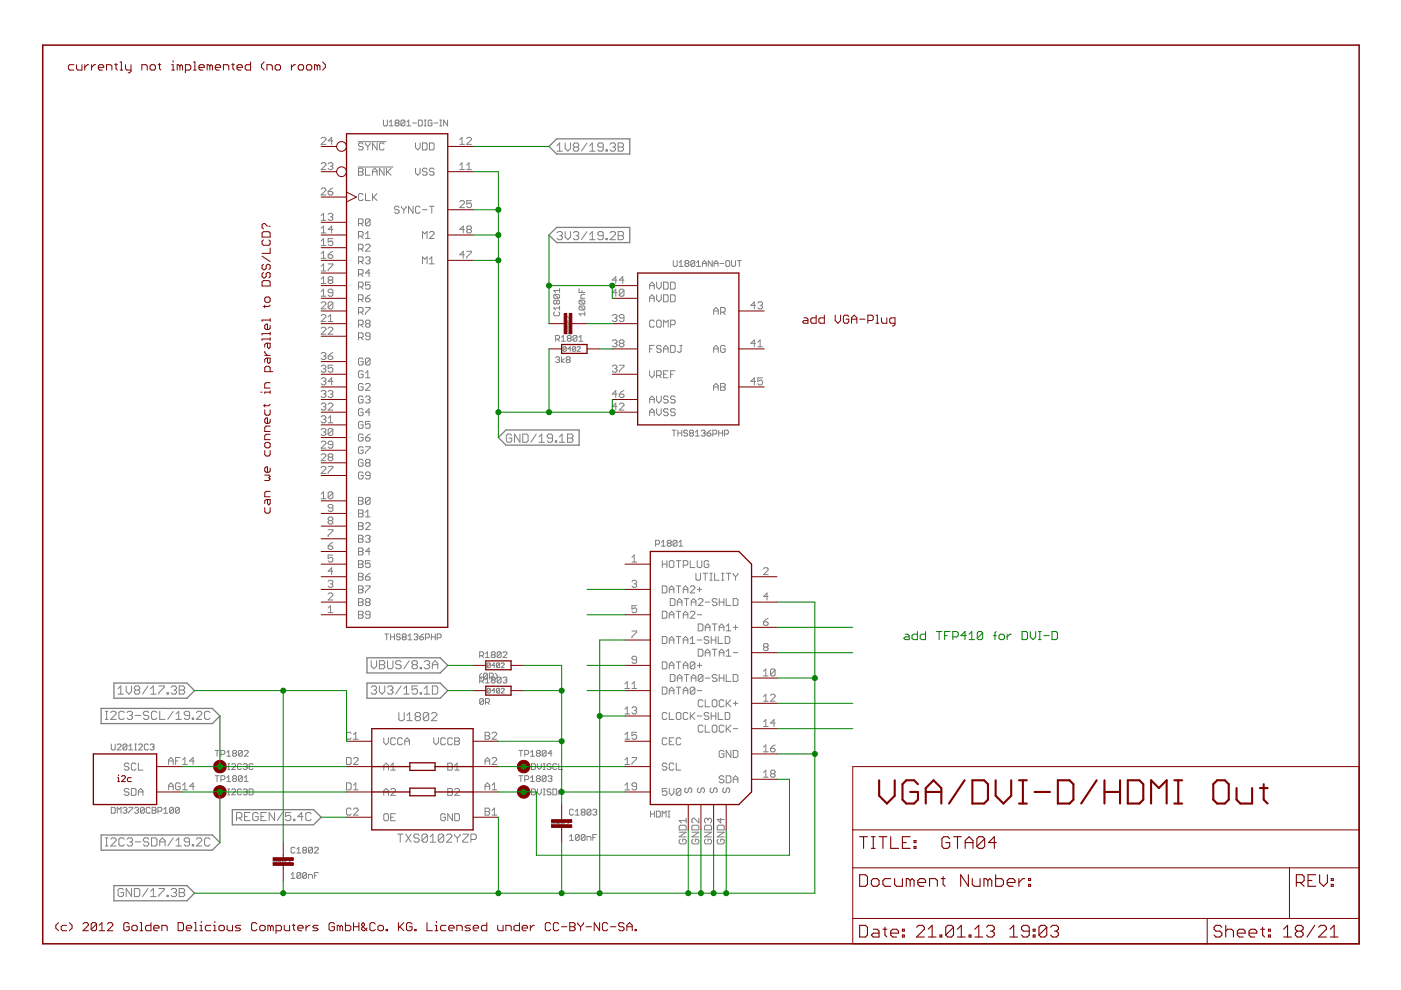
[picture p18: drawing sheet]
<svg xmlns="http://www.w3.org/2000/svg" width="297mm" height="210mm" viewBox="0 0 297 210" stroke-linecap="round" stroke-linejoin="round" font-family="sans-serif">
<g fill="#808080" stroke="#808080" stroke-width=".21">
<path d="M119.4 73.7v.6z"/>
<path d="M119.4 73.7l.2-.2z"/>
<path d="M119.6 73.5h.3z"/>
<path d="M119.9 73.5l.2 .2z"/>
<path d="M120.1 73.7v.6z"/>
<path d="M120.1 74.3l-.2 .2z"/>
<path d="M119.6 74.5h.3z"/>
<path d="M119.4 74.3l.2 .2z"/>
<path d="M119.4 74.3l.7-.6z"/>
<path d="M120.9 73.5v1z"/>
<path d="M120.9 73.5l-.5 .5z"/>
<path d="M120.4 74h.7z"/>
<path d="M121.4 73.7v.6z"/>
<path d="M121.4 73.7l.1-.2z"/>
<path d="M121.5 73.5h.4z"/>
<path d="M121.9 73.5l.1 .2z"/>
<path d="M122 73.7v.6z"/>
<path d="M122 74.3l-.1 .2z"/>
<path d="M121.5 74.5h.4z"/>
<path d="M121.4 74.3l.1 .2z"/>
<path d="M121.4 74.3l.6-.6z"/>
<path d="M122.4 74.5h.6z"/>
<path d="M123 73.8l-.6 .7z"/>
<path d="M123 73.7v.1z"/>
<path d="M122.9 73.5l.1 .2z"/>
<path d="M122.5 73.5h.4z"/>
<path d="M122.5 73.5l-.1 .2z"/>
<path d="M120.1 70.7h.7z"/>
<path d="M119.9 70.5l.2 .2z"/>
<path d="M119.9 70.2v.3z"/>
<path d="M119.9 70.2l.2-.1z"/>
<path d="M120.1 70.1h.7z"/>
<path d="M120.8 70.1l.1 .1z"/>
<path d="M120.9 70.2v.3z"/>
<path d="M120.9 70.5l-.1 .2z"/>
<path d="M120.1 70.1l.7 .6z"/>
<path d="M119.9 69.2h1z"/>
<path d="M119.9 69.2l.5 .5z"/>
<path d="M120.4 69.1v.6z"/>
<path d="M120.1 68.7h.7z"/>
<path d="M119.9 68.6l.2 .1z"/>
<path d="M119.9 68.2v.4z"/>
<path d="M119.9 68.2l.2-.1z"/>
<path d="M120.1 68.1h.7z"/>
<path d="M120.8 68.1l.1 .1z"/>
<path d="M120.9 68.2v.4z"/>
<path d="M120.9 68.6l-.1 .1z"/>
<path d="M120.1 68.1l.7 .6z"/>
<path d="M120.9 67.1v.7z"/>
<path d="M120.3 67.1l.6 .7z"/>
<path d="M120.1 67.1h.2z"/>
<path d="M120.1 67.1l-.2 .2z"/>
<path d="M119.9 67.3v.3z"/>
<path d="M119.9 67.6l.2 .2z"/>
<path d="M103.3 140.7v.7z"/>
<path d="M103.3 140.7l.2-.1z"/>
<path d="M103.5 140.6h.3z"/>
<path d="M103.8 140.6l.1 .1z"/>
<path d="M103.9 140.7v.7z"/>
<path d="M103.9 141.4l-.1 .2z"/>
<path d="M103.5 141.6h.3z"/>
<path d="M103.3 141.4l.2 .2z"/>
<path d="M103.3 141.4l.6-.7z"/>
<path d="M104.8 140.6v1z"/>
<path d="M104.8 140.6l-.5 .5z"/>
<path d="M104.3 141.1h.6z"/>
<path d="M105.3 140.7v.7z"/>
<path d="M105.3 140.7l.1-.1z"/>
<path d="M105.4 140.6h.4z"/>
<path d="M105.8 140.6l.1 .1z"/>
<path d="M105.9 140.7v.7z"/>
<path d="M105.9 141.4l-.1 .2z"/>
<path d="M105.4 141.6h.4z"/>
<path d="M105.3 141.4l.1 .2z"/>
<path d="M105.3 141.4l.6-.7z"/>
<path d="M106.3 141.6h.6z"/>
<path d="M106.9 140.9l-.6 .7z"/>
<path d="M106.9 140.7v.2z"/>
<path d="M106.8 140.6l.1 .1z"/>
<path d="M106.4 140.6h.4z"/>
<path d="M106.4 140.6l-.1 .1z"/>
<path d="M103.3 146.1v.7z"/>
<path d="M103.3 146.1l.2-.2z"/>
<path d="M103.5 145.9h.3z"/>
<path d="M103.8 145.9l.1 .2z"/>
<path d="M103.9 146.1v.7z"/>
<path d="M103.9 146.8l-.1 .1z"/>
<path d="M103.5 146.9h.3z"/>
<path d="M103.3 146.8l.2 .1z"/>
<path d="M103.3 146.8l.6-.7z"/>
<path d="M104.8 145.9v1z"/>
<path d="M104.8 145.9l-.5 .5z"/>
<path d="M104.3 146.4h.6z"/>
<path d="M105.3 146.1v.7z"/>
<path d="M105.3 146.1l.1-.2z"/>
<path d="M105.4 145.9h.4z"/>
<path d="M105.8 145.9l.1 .2z"/>
<path d="M105.9 146.1v.7z"/>
<path d="M105.9 146.8l-.1 .1z"/>
<path d="M105.4 146.9h.4z"/>
<path d="M105.3 146.8l.1 .1z"/>
<path d="M105.3 146.8l.6-.7z"/>
<path d="M106.3 146.9h.6z"/>
<path d="M106.3 146.9l.6-.6z"/>
<path d="M106.9 146.1v.2z"/>
<path d="M106.8 145.9l.1 .2z"/>
<path d="M106.4 145.9h.4z"/>
<path d="M106.4 145.9l-.1 .2z"/>
<path d="M57.9 182.3v.7z"/>
<path d="M57.9 182.3l.2-.1z"/>
<path d="M58.1 182.2h.3z"/>
<path d="M58.4 182.2l.2 .1z"/>
<path d="M58.6 182.3v.7z"/>
<path d="M58.4 183.2l.2-.2z"/>
<path d="M58.1 183.2h.3z"/>
<path d="M57.9 183l.2 .2z"/>
<path d="M58.6 182.3l-.7 .7z"/>
<path d="M59.4 182.2v1z"/>
<path d="M59.4 182.2l-.5 .5z"/>
<path d="M58.9 182.7h.7z"/>
<path d="M59.9 182.3v.7z"/>
<path d="M59.9 182.3l.2-.1z"/>
<path d="M60.1 182.2h.3z"/>
<path d="M60.4 182.2l.2 .1z"/>
<path d="M60.6 182.3v.7z"/>
<path d="M60.4 183.2l.2-.2z"/>
<path d="M60.1 183.2h.3z"/>
<path d="M59.9 183l.2 .2z"/>
<path d="M60.6 182.3l-.7 .7z"/>
<path d="M60.9 183.2h.7z"/>
<path d="M60.9 183.2l.7-.7z"/>
<path d="M61.6 182.3v.2z"/>
<path d="M61.4 182.2l.2 .1z"/>
<path d="M61.1 182.2h.3z"/>
<path d="M61.1 182.2l-.2 .1z"/>
<path d="M117 174.3v.6z"/>
<path d="M117 174.3l.2-.2z"/>
<path d="M117.2 174.1h.3z"/>
<path d="M117.5 174.1l.1 .2z"/>
<path d="M117.6 174.3v.6z"/>
<path d="M117.6 174.9l-.1 .2z"/>
<path d="M117.2 175.1h.3z"/>
<path d="M117 174.9l.2 .2z"/>
<path d="M117 174.9l.6-.6z"/>
<path d="M118.5 174.1v1z"/>
<path d="M118.5 174.1l-.5 .5z"/>
<path d="M118 174.6h.6z"/>
<path d="M119 174.3v.6z"/>
<path d="M119 174.3l.1-.2z"/>
<path d="M119.1 174.1h.4z"/>
<path d="M119.5 174.1l.1 .2z"/>
<path d="M119.6 174.3v.6z"/>
<path d="M119.6 174.9l-.1 .2z"/>
<path d="M119.1 175.1h.4z"/>
<path d="M119 174.9l.1 .2z"/>
<path d="M119 174.9l.6-.6z"/>
<path d="M120 175.1h.6z"/>
<path d="M120 175.1l.6-.6z"/>
<path d="M120.6 174.3v.2z"/>
<path d="M120.4 174.1l.2 .2z"/>
<path d="M120.1 174.1h.3z"/>
<path d="M120.1 174.1l-.1 .2z"/>
<path d="M142.9 91.2v1.3z"/>
<path d="M142.5 91.2h.8z"/>
<path d="M143.7 91.2v1.3z"/>
<path d="M143.7 91.8h.8z"/>
<path d="M144.5 91.2v1.3z"/>
<path d="M145.6 91.2l.2 .2z"/>
<path d="M145.2 91.2h.4z"/>
<path d="M145.2 91.2l-.2 .2z"/>
<path d="M145 91.4v.2z"/>
<path d="M145 91.6l.2 .2z"/>
<path d="M145.2 91.8h.4z"/>
<path d="M145.6 91.8l.2 .2z"/>
<path d="M145.8 92v.2z"/>
<path d="M145.8 92.2l-.2 .3z"/>
<path d="M145.2 92.5h.4z"/>
<path d="M145 92.2l.2 .3z"/>
<path d="M146.2 91.4l.2-.2z"/>
<path d="M146.4 91.2h.4z"/>
<path d="M146.8 91.2l.2 .2z"/>
<path d="M147 91.4v.2z"/>
<path d="M146.8 91.8l.2-.2z"/>
<path d="M146.8 91.8l.2 .2z"/>
<path d="M147 92v.2z"/>
<path d="M147 92.2l-.2 .3z"/>
<path d="M146.4 92.5h.4z"/>
<path d="M146.2 92.2l.2 .3z"/>
<path d="M146.2 92v.2z"/>
<path d="M146.2 92l.2-.2z"/>
<path d="M146.2 91.6l.2 .2z"/>
<path d="M146.2 91.4v.2z"/>
<path d="M146.4 91.8h.4z"/>
<path d="M147.4 91.6l.4-.4z"/>
<path d="M147.8 91.2v1.3z"/>
<path d="M147.4 92.5h.9z"/>
<path d="M148.9 91.2l-.2 .2z"/>
<path d="M148.9 91.2h.4z"/>
<path d="M149.3 91.2l.2 .2z"/>
<path d="M149.5 91.4v.2z"/>
<path d="M149.3 91.8l.2-.2z"/>
<path d="M149.1 91.8h.2z"/>
<path d="M149.3 91.8l.2 .2z"/>
<path d="M149.5 92v.2z"/>
<path d="M149.3 92.5l.2-.3z"/>
<path d="M148.9 92.5h.4z"/>
<path d="M148.7 92.2l.2 .3z"/>
<path d="M150.3 91.4l.4-.2z"/>
<path d="M150.3 91.4l-.4 .4z"/>
<path d="M149.9 91.8v.4z"/>
<path d="M149.9 92.2l.2 .3z"/>
<path d="M150.1 92.5h.4z"/>
<path d="M150.5 92.5l.2-.3z"/>
<path d="M150.7 92v.2z"/>
<path d="M150.5 91.8l.2 .2z"/>
<path d="M149.9 91.8h.6z"/>
<path d="M151.1 91.2v1.3z"/>
<path d="M151.1 91.2h.7z"/>
<path d="M151.8 91.2l.2 .2z"/>
<path d="M152 91.4v.4z"/>
<path d="M152 91.8l-.2 .2z"/>
<path d="M151.1 92h.7z"/>
<path d="M152.4 91.2v1.3z"/>
<path d="M152.4 91.8h.8z"/>
<path d="M153.2 91.2v1.3z"/>
<path d="M153.6 91.2v1.3z"/>
<path d="M153.6 91.2h.6z"/>
<path d="M154.2 91.2l.2 .2z"/>
<path d="M154.4 91.4v.4z"/>
<path d="M154.2 92l.2-.2z"/>
<path d="M153.6 92h.6z"/>
<path d="M82 134.4v1.3z"/>
<path d="M81.6 134.4h.8z"/>
<path d="M82.8 134.4v1.3z"/>
<path d="M82.8 135h.8z"/>
<path d="M83.6 134.4v1.3z"/>
<path d="M84.7 134.4l.2 .2z"/>
<path d="M84.2 134.4h.5z"/>
<path d="M84.2 134.4l-.1 .2z"/>
<path d="M84.1 134.6v.2z"/>
<path d="M84.1 134.8l.1 .2z"/>
<path d="M84.2 135h.5z"/>
<path d="M84.7 135l.2 .2z"/>
<path d="M84.9 135.2v.2z"/>
<path d="M84.9 135.4l-.2 .3z"/>
<path d="M84.2 135.7h.5z"/>
<path d="M84.1 135.4l.1 .3z"/>
<path d="M85.5 134.4l-.2 .2z"/>
<path d="M85.5 134.4h.4z"/>
<path d="M85.9 134.4l.2 .2z"/>
<path d="M86.1 134.6v.2z"/>
<path d="M85.9 135l.2-.2z"/>
<path d="M85.9 135l.2 .2z"/>
<path d="M86.1 135.2v.2z"/>
<path d="M85.9 135.7l.2-.3z"/>
<path d="M85.5 135.7h.4z"/>
<path d="M85.3 135.4l.2 .3z"/>
<path d="M85.3 135.2v.2z"/>
<path d="M85.3 135.2l.2-.2z"/>
<path d="M85.3 134.8l.2 .2z"/>
<path d="M85.3 134.6v.2z"/>
<path d="M85.5 135h.4z"/>
<path d="M86.5 134.8l.4-.4z"/>
<path d="M86.9 134.4v1.3z"/>
<path d="M86.5 135.7h.8z"/>
<path d="M87.9 134.4l-.1 .2z"/>
<path d="M87.9 134.4h.5z"/>
<path d="M88.4 134.4l.2 .2z"/>
<path d="M88.6 134.6v.2z"/>
<path d="M88.4 135l.2-.2z"/>
<path d="M88.2 135h.2z"/>
<path d="M88.4 135l.2 .2z"/>
<path d="M88.6 135.2v.2z"/>
<path d="M88.4 135.7l.2-.3z"/>
<path d="M87.9 135.7h.5z"/>
<path d="M87.8 135.4l.1 .3z"/>
<path d="M89.4 134.6l.4-.2z"/>
<path d="M89.4 134.6l-.4 .4z"/>
<path d="M89 135v.4z"/>
<path d="M89 135.4l.2 .3z"/>
<path d="M89.2 135.7h.4z"/>
<path d="M89.6 135.7l.2-.3z"/>
<path d="M89.8 135.2v.2z"/>
<path d="M89.6 135l.2 .2z"/>
<path d="M89 135h.6z"/>
<path d="M90.2 134.4v1.3z"/>
<path d="M90.2 134.4h.6z"/>
<path d="M90.8 134.4l.2 .2z"/>
<path d="M91 134.6v.4z"/>
<path d="M91 135l-.2 .2z"/>
<path d="M90.2 135.2h.6z"/>
<path d="M91.5 134.4v1.3z"/>
<path d="M91.5 135h.8z"/>
<path d="M92.3 134.4v1.3z"/>
<path d="M92.7 134.4v1.3z"/>
<path d="M92.7 134.4h.6z"/>
<path d="M93.3 134.4l.2 .2z"/>
<path d="M93.5 134.6v.4z"/>
<path d="M93.3 135.2l.2-.2z"/>
<path d="M92.7 135.2h.6z"/>
<path d="M117.8 75.9l.2-.3z"/>
<path d="M118 75.6h.4z"/>
<path d="M118.4 75.6l.2 .3z"/>
<path d="M118.6 75.9v.2z"/>
<path d="M118.6 76.1l-.2 .2z"/>
<path d="M118.2 76.3h.2z"/>
<path d="M118.4 76.3l.2 .2z"/>
<path d="M118.6 76.5v.2z"/>
<path d="M118.6 76.7l-.2 .2z"/>
<path d="M118 76.9h.4z"/>
<path d="M117.8 76.7l.2 .2z"/>
<path d="M119 75.6v1.3z"/>
<path d="M119 76.5l.7 .4z"/>
<path d="M119 76.5l.7-.4z"/>
<path d="M120.1 75.9l.2-.3z"/>
<path d="M120.3 75.6h.4z"/>
<path d="M120.7 75.6l.2 .3z"/>
<path d="M120.9 75.9v.2z"/>
<path d="M120.9 76.1l-.2 .2z"/>
<path d="M120.7 76.3l.2 .2z"/>
<path d="M120.9 76.5v.2z"/>
<path d="M120.9 76.7l-.2 .2z"/>
<path d="M120.3 76.9h.4z"/>
<path d="M120.1 76.7l.2 .2z"/>
<path d="M120.1 76.5v.2z"/>
<path d="M120.1 76.5l.2-.2z"/>
<path d="M120.1 76.1l.2 .2z"/>
<path d="M120.1 75.9v.2z"/>
<path d="M120.3 76.3h.4z"/>
<path d="M122.8 66.5l.4 .5z"/>
<path d="M122.8 66.5h1.2z"/>
<path d="M124 66.1v.9z"/>
<path d="M123 65.7h.8z"/>
<path d="M122.8 65.5l.2 .2z"/>
<path d="M122.8 65.1v.4z"/>
<path d="M122.8 65.1l.2-.2z"/>
<path d="M123 64.9h.8z"/>
<path d="M123.8 64.9l.2 .2z"/>
<path d="M124 65.1v.4z"/>
<path d="M124 65.5l-.2 .2z"/>
<path d="M123 64.9l.8 .8z"/>
<path d="M123 64.5h.8z"/>
<path d="M122.8 64.3l.2 .2z"/>
<path d="M122.8 63.9v.4z"/>
<path d="M122.8 63.9l.2-.3z"/>
<path d="M123 63.6h.8z"/>
<path d="M123.8 63.6l.2 .3z"/>
<path d="M124 63.9v.4z"/>
<path d="M124 64.3l-.2 .2z"/>
<path d="M123 63.6l.8 .9z"/>
<path d="M123.2 63.2h.8z"/>
<path d="M123.2 62.6v.6z"/>
<path d="M123.2 62.6l.2-.2z"/>
<path d="M123.4 62.4h.6z"/>
<path d="M122.8 62h1.2z"/>
<path d="M122.8 61.2v.8z"/>
<path d="M123.4 61.6v.4z"/>
<path d="M23.6 171.2v1.2z"/>
<path d="M23.6 172.4h.6z"/>
<path d="M24.2 172.4l.2-.2z"/>
<path d="M24.4 171.4v.8z"/>
<path d="M24.2 171.2l.2 .2z"/>
<path d="M23.6 171.2h.6z"/>
<path d="M24.8 171.2v1.2z"/>
<path d="M24.8 171.2l.5 .4z"/>
<path d="M25.7 171.2l-.4 .4z"/>
<path d="M25.7 171.2v1.2z"/>
<path d="M26.1 171.4l.2-.2z"/>
<path d="M26.3 171.2h.4z"/>
<path d="M26.7 171.2l.2 .2z"/>
<path d="M26.9 171.4v.2z"/>
<path d="M26.7 171.8l.2-.2z"/>
<path d="M26.5 171.8h.2z"/>
<path d="M26.7 171.8l.2 .2z"/>
<path d="M26.9 172v.2z"/>
<path d="M26.9 172.2l-.2 .2z"/>
<path d="M26.3 172.4h.4z"/>
<path d="M26.1 172.2l.2 .2z"/>
<path d="M27.3 171.2h.8z"/>
<path d="M28.1 171.2v.2z"/>
<path d="M28.1 171.4l-.8 .8z"/>
<path d="M27.3 172.2v.2z"/>
<path d="M28.7 171.2l-.1 .2z"/>
<path d="M28.7 171.2h.5z"/>
<path d="M29.2 171.2l.2 .2z"/>
<path d="M29.4 171.4v.2z"/>
<path d="M29.2 171.8l.2-.2z"/>
<path d="M29 171.8h.2z"/>
<path d="M29.2 171.8l.2 .2z"/>
<path d="M29.4 172v.2z"/>
<path d="M29.4 172.2l-.2 .2z"/>
<path d="M28.7 172.4h.5z"/>
<path d="M28.6 172.2l.1 .2z"/>
<path d="M29.8 171.4v.8z"/>
<path d="M29.8 171.4l.2-.2z"/>
<path d="M30 171.2h.4z"/>
<path d="M30.4 171.2l.2 .2z"/>
<path d="M30.6 171.4v.8z"/>
<path d="M30.4 172.4l.2-.2z"/>
<path d="M30 172.4h.4z"/>
<path d="M29.8 172.2l.2 .2z"/>
<path d="M29.8 172.2l.8-.8z"/>
<path d="M31.6 171.2l.2 .2z"/>
<path d="M31.2 171.2h.4z"/>
<path d="M31 171.4l.2-.2z"/>
<path d="M31 171.4v.8z"/>
<path d="M31 172.2l.2 .2z"/>
<path d="M31.2 172.4h.4z"/>
<path d="M31.8 172.2l-.2 .2z"/>
<path d="M32.3 171.2v1.2z"/>
<path d="M32.3 171.2h.6z"/>
<path d="M32.9 171.2l.2 .2z"/>
<path d="M33.1 171.4v.2z"/>
<path d="M32.9 171.8l.2-.2z"/>
<path d="M32.9 171.8l.2 .2z"/>
<path d="M33.1 172v.2z"/>
<path d="M33.1 172.2l-.2 .2z"/>
<path d="M32.3 172.4h.6z"/>
<path d="M32.3 171.8h.6z"/>
<path d="M33.5 171.2v1.2z"/>
<path d="M33.5 171.2h.6z"/>
<path d="M34.1 171.2l.2 .2z"/>
<path d="M34.3 171.4v.4z"/>
<path d="M34.3 171.8l-.2 .2z"/>
<path d="M33.5 172h.6z"/>
<path d="M35.1 171.2l-.4 .4z"/>
<path d="M35.1 171.2v1.2z"/>
<path d="M34.7 172.4h.8z"/>
<path d="M36 171.4v.8z"/>
<path d="M36 171.4l.2-.2z"/>
<path d="M36.2 171.2h.4z"/>
<path d="M36.6 171.2l.2 .2z"/>
<path d="M36.8 171.4v.8z"/>
<path d="M36.6 172.4l.2-.2z"/>
<path d="M36.2 172.4h.4z"/>
<path d="M36 172.2l.2 .2z"/>
<path d="M36.8 171.4l-.8 .8z"/>
<path d="M37.2 171.4v.8z"/>
<path d="M37.2 171.4l.2-.2z"/>
<path d="M37.4 171.2h.4z"/>
<path d="M37.8 171.2l.2 .2z"/>
<path d="M38 171.4v.8z"/>
<path d="M38 172.2l-.2 .2z"/>
<path d="M37.4 172.4h.4z"/>
<path d="M37.2 172.2l.2 .2z"/>
<path d="M38 171.4l-.8 .8z"/>
<path d="M48.3 168.5h.4z"/>
<path d="M48.5 167.3v1.2z"/>
<path d="M48.3 167.3h.4z"/>
<path d="M49.1 168.5h.8z"/>
<path d="M49.9 167.7l-.8 .8z"/>
<path d="M49.9 167.5v.2z"/>
<path d="M49.7 167.3l.2 .2z"/>
<path d="M49.3 167.3h.4z"/>
<path d="M49.3 167.3l-.2 .2z"/>
<path d="M51 167.3l.2 .2z"/>
<path d="M50.6 167.3h.4z"/>
<path d="M50.6 167.3l-.2 .2z"/>
<path d="M50.4 167.5v.8z"/>
<path d="M50.4 168.3l.2 .2z"/>
<path d="M50.6 168.5h.4z"/>
<path d="M51 168.5l.2-.2z"/>
<path d="M51.8 167.3l-.2 .2z"/>
<path d="M51.8 167.3h.4z"/>
<path d="M52.2 167.3l.2 .2z"/>
<path d="M52.4 167.5v.2z"/>
<path d="M52.4 167.7l-.2 .2z"/>
<path d="M52 167.9h.2z"/>
<path d="M52.2 167.9l.2 .2z"/>
<path d="M52.4 168.1v.2z"/>
<path d="M52.4 168.3l-.2 .2z"/>
<path d="M51.8 168.5h.4z"/>
<path d="M51.6 168.3l.2 .2z"/>
<path d="M52.8 167.3v1.2z"/>
<path d="M52.8 168.5h.6z"/>
<path d="M53.4 168.5l.3-.2z"/>
<path d="M53.7 167.5v.8z"/>
<path d="M53.4 167.3l.3 .2z"/>
<path d="M52.8 167.3h.6z"/>
<path d="M48.3 163.2h.4z"/>
<path d="M48.5 161.9v1.3z"/>
<path d="M48.3 161.9h.4z"/>
<path d="M49.1 163.2h.8z"/>
<path d="M49.9 162.3l-.8 .9z"/>
<path d="M49.9 162.1v.2z"/>
<path d="M49.7 161.9l.2 .2z"/>
<path d="M49.3 161.9h.4z"/>
<path d="M49.3 161.9l-.2 .2z"/>
<path d="M51 161.9l.2 .2z"/>
<path d="M50.6 161.9h.4z"/>
<path d="M50.6 161.9l-.2 .2z"/>
<path d="M50.4 162.1v.8z"/>
<path d="M50.4 162.9l.2 .3z"/>
<path d="M50.6 163.2h.4z"/>
<path d="M51 163.2l.2-.3z"/>
<path d="M51.6 162.1l.2-.2z"/>
<path d="M51.8 161.9h.4z"/>
<path d="M52.2 161.9l.2 .2z"/>
<path d="M52.4 162.1v.2z"/>
<path d="M52.4 162.3l-.2 .2z"/>
<path d="M52 162.5h.2z"/>
<path d="M52.2 162.5l.2 .3z"/>
<path d="M52.4 162.8v.1z"/>
<path d="M52.4 162.9l-.2 .3z"/>
<path d="M51.8 163.2h.4z"/>
<path d="M51.6 162.9l.2 .3z"/>
<path d="M53.4 161.9l.3 .2z"/>
<path d="M53 161.9h.4z"/>
<path d="M53 161.9l-.2 .2z"/>
<path d="M52.8 162.1v.8z"/>
<path d="M52.8 162.9l.2 .3z"/>
<path d="M53 163.2h.4z"/>
<path d="M53.4 163.2l.3-.3z"/>
<path d="M137.9 172v1.2z"/>
<path d="M137.9 172.6h.8z"/>
<path d="M138.7 172v1.2z"/>
<path d="M139.2 172v1.2z"/>
<path d="M139.2 173.2h.6z"/>
<path d="M139.8 173.2l.2-.2z"/>
<path d="M140 172.2v.8z"/>
<path d="M139.8 172l.2 .2z"/>
<path d="M139.2 172h.6z"/>
<path d="M140.4 172v1.2z"/>
<path d="M140.4 172l.4 .4z"/>
<path d="M141.2 172l-.4 .4z"/>
<path d="M141.2 172v1.2z"/>
<path d="M141.6 173.2h.4z"/>
<path d="M141.8 172v1.2z"/>
<path d="M141.6 172h.4z"/>
<path d="M84.9 176.8v1.8z"/>
<path d="M84.3 176.8h1.1z"/>
<path d="M86 176.8l1.2 1.8z"/>
<path d="M87.2 176.8l-1.2 1.8z"/>
<path d="M88.6 176.8l.3 .3z"/>
<path d="M88 176.8h.6z"/>
<path d="M87.7 177.1l.3-.3z"/>
<path d="M87.7 177.1v.3z"/>
<path d="M87.7 177.4l.3 .3z"/>
<path d="M88 177.7h.6z"/>
<path d="M88.6 177.7l.3 .3z"/>
<path d="M88.9 178v.3z"/>
<path d="M88.9 178.3l-.3 .3z"/>
<path d="M88 178.6h.6z"/>
<path d="M87.7 178.3l.3 .3z"/>
<path d="M89.5 177.1v1.2z"/>
<path d="M89.5 177.1l.3-.3z"/>
<path d="M89.8 176.8h.5z"/>
<path d="M90.3 176.8l.3 .3z"/>
<path d="M90.6 177.1v1.2z"/>
<path d="M90.6 178.3l-.3 .3z"/>
<path d="M89.8 178.6h.5z"/>
<path d="M89.5 178.3l.3 .3z"/>
<path d="M89.5 178.3l1.1-1.2z"/>
<path d="M91.2 177.4l.6-.6z"/>
<path d="M91.8 176.8v1.8z"/>
<path d="M91.2 178.6h1.2z"/>
<path d="M92.9 177.1v1.2z"/>
<path d="M92.9 177.1l.3-.3z"/>
<path d="M93.2 176.8h.6z"/>
<path d="M93.8 176.8l.3 .3z"/>
<path d="M94.1 177.1v1.2z"/>
<path d="M94.1 178.3l-.3 .3z"/>
<path d="M93.2 178.6h.6z"/>
<path d="M92.9 178.3l.3 .3z"/>
<path d="M92.9 178.3l1.2-1.2z"/>
<path d="M94.7 178.6h1.1z"/>
<path d="M94.7 178.6l1.1-1.2z"/>
<path d="M95.8 177.1v.3z"/>
<path d="M95.5 176.8l.3 .3z"/>
<path d="M95 176.8h.5z"/>
<path d="M94.7 177.1l.3-.3z"/>
<path d="M96.4 176.8v.3z"/>
<path d="M96.4 177.1l.6 .6z"/>
<path d="M97.5 177.1l-.5 .6z"/>
<path d="M97.5 176.8v.3z"/>
<path d="M97 177.7v.9z"/>
<path d="M98.1 176.8h1.2z"/>
<path d="M99.3 176.8v.3z"/>
<path d="M99.3 177.1l-1.2 1.2z"/>
<path d="M98.1 178.3v.3z"/>
<path d="M98.1 178.6h1.2z"/>
<path d="M99.8 176.8v1.8z"/>
<path d="M99.8 176.8h.9z"/>
<path d="M100.7 176.8l.3 .3z"/>
<path d="M101 177.1v.6z"/>
<path d="M101 177.7l-.3 .3z"/>
<path d="M99.8 178h.9z"/>
<path d="M101.7 143.6l.4 .4z"/>
<path d="M101.7 143.2v.4z"/>
<path d="M102.1 142.7l-.4 .5z"/>
<path d="M102.5 142.9v.9z"/>
<path d="M102.7 142.7l-.2 .2z"/>
<path d="M102.7 142.7h.4z"/>
<path d="M103.1 142.7l.2 .2z"/>
<path d="M103.3 142.9v.9z"/>
<path d="M103.3 143.8l-.2 .2z"/>
<path d="M102.7 144h.4z"/>
<path d="M102.5 143.8l.2 .2z"/>
<path d="M103.3 142.9l-.8 .9z"/>
<path d="M103.8 142.7v1.3z"/>
<path d="M103.8 142.7h.6z"/>
<path d="M104.4 142.7l.2 .2z"/>
<path d="M104.6 142.9v.5z"/>
<path d="M104.4 143.6l.2-.2z"/>
<path d="M103.8 143.6h.6z"/>
<path d="M104.2 143.6l.4 .4z"/>
<path d="M105 144l.4-.4z"/>
<path d="M105.4 143.2v.4z"/>
<path d="M105 142.7l.4 .5z"/>
<path d="M101.7 148.3v.8z"/>
<path d="M101.9 148.1l-.2 .2z"/>
<path d="M101.9 148.1h.4z"/>
<path d="M102.3 148.1l.2 .2z"/>
<path d="M102.5 148.3v.8z"/>
<path d="M102.3 149.3l.2-.2z"/>
<path d="M101.9 149.3h.4z"/>
<path d="M101.7 149.1l.2 .2z"/>
<path d="M101.7 149.1l.8-.8z"/>
<path d="M102.9 148.1v1.2z"/>
<path d="M102.9 148.1h.6z"/>
<path d="M103.5 148.1l.3 .2z"/>
<path d="M103.8 148.3v.4z"/>
<path d="M103.8 148.7l-.3 .2z"/>
<path d="M102.9 148.9h.6z"/>
<path d="M103.3 148.9l.5 .4z"/>
<path d="M62.1 185l-.4 .4z"/>
<path d="M62.1 185v1.2z"/>
<path d="M61.7 186.2h.8z"/>
<path d="M62.9 185.2v.8z"/>
<path d="M62.9 185.2l.3-.2z"/>
<path d="M63.2 185h.4z"/>
<path d="M63.6 185l.2 .2z"/>
<path d="M63.8 185.2v.8z"/>
<path d="M63.6 186.2l.2-.2z"/>
<path d="M63.2 186.2h.4z"/>
<path d="M62.9 186l.3 .2z"/>
<path d="M62.9 186l.9-.8z"/>
<path d="M64.2 185.2v.8z"/>
<path d="M64.2 185.2l.2-.2z"/>
<path d="M64.4 185h.4z"/>
<path d="M64.8 185l.2 .2z"/>
<path d="M65 185.2v.8z"/>
<path d="M64.8 186.2l.2-.2z"/>
<path d="M64.4 186.2h.4z"/>
<path d="M64.2 186l.2 .2z"/>
<path d="M64.2 186l.8-.8z"/>
<path d="M65.4 185.4v.8z"/>
<path d="M65.4 185.4h.6z"/>
<path d="M66 185.4l.3 .2z"/>
<path d="M66.3 185.6v.6z"/>
<path d="M66.7 185v1.2z"/>
<path d="M66.7 185h.8z"/>
<path d="M66.7 185.6h.4z"/>
<path d="M121.2 177l-.4 .4z"/>
<path d="M121.2 177v1.2z"/>
<path d="M120.8 178.2h.8z"/>
<path d="M122 177.2v.8z"/>
<path d="M122 177.2l.2-.2z"/>
<path d="M122.2 177h.4z"/>
<path d="M122.6 177l.2 .2z"/>
<path d="M122.8 177.2v.8z"/>
<path d="M122.8 178l-.2 .2z"/>
<path d="M122.2 178.2h.4z"/>
<path d="M122 178l.2 .2z"/>
<path d="M122 178l.8-.8z"/>
<path d="M123.2 177.2v.8z"/>
<path d="M123.4 177l-.2 .2z"/>
<path d="M123.4 177h.4z"/>
<path d="M123.8 177l.2 .2z"/>
<path d="M124 177.2v.8z"/>
<path d="M124 178l-.2 .2z"/>
<path d="M123.4 178.2h.4z"/>
<path d="M123.2 178l.2 .2z"/>
<path d="M123.2 178l.8-.8z"/>
<path d="M124.5 177.4v.8z"/>
<path d="M124.5 177.4h.6z"/>
<path d="M125.1 177.4l.2 .2z"/>
<path d="M125.3 177.6v.6z"/>
<path d="M125.7 177v1.2z"/>
<path d="M125.7 177h.8z"/>
<path d="M125.7 177.6h.4z"/>
<path d="M112.7 161.9v1.3z"/>
<path d="M112.7 163.2h.6z"/>
<path d="M113.5 162.9l-.2 .3z"/>
<path d="M113.5 162.1v.8z"/>
<path d="M113.3 161.9l.2 .2z"/>
<path d="M112.7 161.9h.6z"/>
<path d="M113.9 161.9v.9z"/>
<path d="M113.9 162.8l.4 .4z"/>
<path d="M114.3 163.2l.5-.4z"/>
<path d="M114.8 161.9v.9z"/>
<path d="M115.2 163.2h.4z"/>
<path d="M115.4 161.9v1.3z"/>
<path d="M115.2 161.9h.4z"/>
<path d="M116.6 161.9l.2 .2z"/>
<path d="M116.2 161.9h.4z"/>
<path d="M116.2 161.9l-.2 .2z"/>
<path d="M116 162.1v.2z"/>
<path d="M116 162.3l.2 .2z"/>
<path d="M116.2 162.5h.4z"/>
<path d="M116.6 162.5l.2 .3z"/>
<path d="M116.8 162.8v.1z"/>
<path d="M116.8 162.9l-.2 .3z"/>
<path d="M116.2 163.2h.4z"/>
<path d="M116 162.9l.2 .3z"/>
<path d="M117.9 161.9l.1 .2z"/>
<path d="M117.4 161.9h.5z"/>
<path d="M117.4 161.9l-.2 .2z"/>
<path d="M117.2 162.1v.8z"/>
<path d="M117.2 162.9l.2 .3z"/>
<path d="M117.4 163.2h.5z"/>
<path d="M118 162.9l-.1 .3z"/>
<path d="M118.5 161.9v1.3z"/>
<path d="M118.5 163.2h.8z"/>
<path d="M112.7 167.3v1.2z"/>
<path d="M112.7 168.5h.6z"/>
<path d="M113.5 168.3l-.2 .2z"/>
<path d="M113.5 167.5v.8z"/>
<path d="M113.3 167.3l.2 .2z"/>
<path d="M112.7 167.3h.6z"/>
<path d="M113.9 167.3v.8z"/>
<path d="M113.9 168.1l.4 .4z"/>
<path d="M114.3 168.5l.5-.4z"/>
<path d="M114.8 167.3v.8z"/>
<path d="M115.2 168.5h.4z"/>
<path d="M115.4 167.3v1.2z"/>
<path d="M115.2 167.3h.4z"/>
<path d="M116.6 167.3l.2 .2z"/>
<path d="M116.2 167.3h.4z"/>
<path d="M116.2 167.3l-.2 .2z"/>
<path d="M116 167.5v.2z"/>
<path d="M116 167.7l.2 .2z"/>
<path d="M116.2 167.9h.4z"/>
<path d="M116.6 167.9l.2 .2z"/>
<path d="M116.8 168.1v.2z"/>
<path d="M116.8 168.3l-.2 .2z"/>
<path d="M116.2 168.5h.4z"/>
<path d="M116 168.3l.2 .2z"/>
<path d="M117.2 167.3v1.2z"/>
<path d="M117.2 168.5h.7z"/>
<path d="M118 168.3l-.1 .2z"/>
<path d="M118 167.5v.8z"/>
<path d="M117.9 167.3l.1 .2z"/>
<path d="M117.2 167.3h.7z"/>
<path d="M118.5 167.7v.8z"/>
<path d="M118.9 167.3l-.4 .4z"/>
<path d="M118.9 167.3l.4 .4z"/>
<path d="M119.3 167.7v.8z"/>
<path d="M118.5 167.9h.8z"/>
<path d="M151.3 65.7v1z"/>
<path d="M151.3 65.7l.5-.5z"/>
<path d="M151.8 65.2l.5 .5z"/>
<path d="M152.3 65.7v1z"/>
<path d="M151.3 65.9h1z"/>
<path d="M152.8 65.2v1.5z"/>
<path d="M152.8 65.2h.7z"/>
<path d="M153.5 65.2l.3 .2z"/>
<path d="M153.8 65.4v.5z"/>
<path d="M153.8 65.9l-.3 .3z"/>
<path d="M152.8 66.2h.7z"/>
<path d="M153.3 66.2l.5 .5z"/>
<path d="M159.9 64v1.5z"/>
<path d="M159.9 64l-.7 .7z"/>
<path d="M159.2 64.7h1z"/>
<path d="M160.7 64.3l.2-.3z"/>
<path d="M160.9 64h.5z"/>
<path d="M161.4 64l.3 .3z"/>
<path d="M161.7 64.3v.2z"/>
<path d="M161.7 64.5l-.3 .2z"/>
<path d="M161.2 64.7h.2z"/>
<path d="M161.4 64.7l.3 .3z"/>
<path d="M161.7 65v.2z"/>
<path d="M161.7 65.2l-.3 .3z"/>
<path d="M160.9 65.5h.5z"/>
<path d="M160.7 65.2l.2 .3z"/>
<path d="M151.3 73.7v1z"/>
<path d="M151.8 73.2l-.5 .5z"/>
<path d="M151.8 73.2l.5 .5z"/>
<path d="M152.3 73.7v1z"/>
<path d="M151.3 74h1z"/>
<path d="M153.5 73.2l.3 .3z"/>
<path d="M153 73.2h.5z"/>
<path d="M153 73.2l-.2 .3z"/>
<path d="M152.8 73.5v1z"/>
<path d="M152.8 74.5l.2 .2z"/>
<path d="M153 74.7h.5z"/>
<path d="M153.8 74.5l-.3 .2z"/>
<path d="M153.8 74v.5z"/>
<path d="M153.3 74h.5z"/>
<path d="M159.9 72.1v1.4z"/>
<path d="M159.2 72.8l.7-.7z"/>
<path d="M159.2 72.8h1z"/>
<path d="M160.7 72.6l.5-.5z"/>
<path d="M161.2 72.1v1.4z"/>
<path d="M160.7 73.5h1z"/>
<path d="M151.3 81.8v1z"/>
<path d="M151.3 81.8l.5-.5z"/>
<path d="M151.8 81.3l.5 .5z"/>
<path d="M152.3 81.8v1z"/>
<path d="M151.3 82h1z"/>
<path d="M152.8 81.3v1.5z"/>
<path d="M152.8 81.3h.7z"/>
<path d="M153.5 81.3l.3 .2z"/>
<path d="M153.8 81.5v.3z"/>
<path d="M153.8 81.8l-.3 .2z"/>
<path d="M153.5 82l.3 .3z"/>
<path d="M153.8 82.3v.2z"/>
<path d="M153.8 82.5l-.3 .3z"/>
<path d="M152.8 82.8h.7z"/>
<path d="M152.8 82h.7z"/>
<path d="M159.9 80.1v1.5z"/>
<path d="M159.9 80.1l-.7 .8z"/>
<path d="M159.2 80.9h1z"/>
<path d="M160.7 80.1h1z"/>
<path d="M160.7 80.1v.8z"/>
<path d="M160.7 80.9l.5-.3z"/>
<path d="M161.2 80.6h.2z"/>
<path d="M161.4 80.6l.3 .3z"/>
<path d="M161.7 80.9v.4z"/>
<path d="M161.7 81.3l-.3 .3z"/>
<path d="M160.9 81.6h.5z"/>
<path d="M160.7 81.3l.2 .3z"/>
<path d="M137.7 60.3v1z"/>
<path d="M138.2 59.8l-.5 .5z"/>
<path d="M138.2 59.8l.5 .5z"/>
<path d="M138.7 60.3v1z"/>
<path d="M137.7 60.6h1z"/>
<path d="M139.2 59.8v1z"/>
<path d="M139.2 60.8l.5 .5z"/>
<path d="M139.7 61.3l.5-.5z"/>
<path d="M140.2 59.8v1z"/>
<path d="M140.7 59.8v1.5z"/>
<path d="M140.7 61.3h.7z"/>
<path d="M141.7 61.1l-.3 .2z"/>
<path d="M141.7 60.1v1z"/>
<path d="M141.4 59.8l.3 .3z"/>
<path d="M140.7 59.8h.7z"/>
<path d="M142.2 59.8v1.5z"/>
<path d="M142.2 61.3h.7z"/>
<path d="M142.9 61.3l.3-.2z"/>
<path d="M143.2 60.1v1z"/>
<path d="M142.9 59.8l.3 .3z"/>
<path d="M142.2 59.8h.7z"/>
<path d="M130.6 58.7v1.4z"/>
<path d="M130.6 58.7l-.8 .7z"/>
<path d="M129.8 59.4h1z"/>
<path d="M132 58.7v1.4z"/>
<path d="M131.3 59.4l.7-.7z"/>
<path d="M131.3 59.4h1z"/>
<path d="M137.7 87.2v.9z"/>
<path d="M138.2 86.7l-.5 .5z"/>
<path d="M138.2 86.7l.5 .5z"/>
<path d="M138.7 87.2v.9z"/>
<path d="M137.7 87.4h1z"/>
<path d="M139.2 86.7v1z"/>
<path d="M139.2 87.7l.5 .4z"/>
<path d="M139.7 88.1l.5-.4z"/>
<path d="M140.2 86.7v1z"/>
<path d="M141.4 86.7l.3 .2z"/>
<path d="M140.9 86.7h.5z"/>
<path d="M140.9 86.7l-.2 .2z"/>
<path d="M140.7 86.9v.3z"/>
<path d="M140.7 87.2l.2 .2z"/>
<path d="M140.9 87.4h.5z"/>
<path d="M141.4 87.4l.3 .3z"/>
<path d="M141.7 87.7v.2z"/>
<path d="M141.7 87.9l-.3 .2z"/>
<path d="M140.9 88.1h.5z"/>
<path d="M140.7 87.9l.2 .2z"/>
<path d="M142.9 86.7l.3 .2z"/>
<path d="M142.4 86.7h.5z"/>
<path d="M142.4 86.7l-.2 .2z"/>
<path d="M142.2 86.9v.3z"/>
<path d="M142.2 87.2l.2 .2z"/>
<path d="M142.4 87.4h.5z"/>
<path d="M142.9 87.4l.3 .3z"/>
<path d="M143.2 87.7v.2z"/>
<path d="M143.2 87.9l-.3 .2z"/>
<path d="M142.4 88.1h.5z"/>
<path d="M142.2 87.9l.2 .2z"/>
<path d="M130.6 85.5v1.5z"/>
<path d="M130.6 85.5l-.8 .7z"/>
<path d="M129.8 86.2h1z"/>
<path d="M131.3 87h1z"/>
<path d="M131.3 87l1-1z"/>
<path d="M132.3 85.7v.3z"/>
<path d="M132 85.5l.3 .2z"/>
<path d="M131.6 85.5h.4z"/>
<path d="M131.6 85.5l-.3 .2z"/>
<path d="M138.5 67.9l.2 .2z"/>
<path d="M138 67.9h.5z"/>
<path d="M138 67.9l-.3 .2z"/>
<path d="M137.7 68.1v1z"/>
<path d="M137.7 69.1l.3 .3z"/>
<path d="M138 69.4h.5z"/>
<path d="M138.7 69.1l-.2 .3z"/>
<path d="M139.4 67.9h.6z"/>
<path d="M139.4 67.9l-.2 .2z"/>
<path d="M139.2 68.1v1z"/>
<path d="M139.2 69.1l.2 .3z"/>
<path d="M139.4 69.4h.6z"/>
<path d="M140.2 69.1l-.2 .3z"/>
<path d="M140.2 68.1v1z"/>
<path d="M140 67.9l.2 .2z"/>
<path d="M140.7 67.9v1.5z"/>
<path d="M140.7 67.9l.5 .5z"/>
<path d="M141.2 68.4l.5-.5z"/>
<path d="M141.7 67.9v1.5z"/>
<path d="M142.2 67.9v1.5z"/>
<path d="M142.2 67.9h.7z"/>
<path d="M142.9 67.9l.3 .2z"/>
<path d="M143.2 68.1v.5z"/>
<path d="M143.2 68.6l-.3 .3z"/>
<path d="M142.2 68.9h.7z"/>
<path d="M130.1 66.7l-.3 .3z"/>
<path d="M130.1 66.7h.5z"/>
<path d="M130.6 66.7l.2 .3z"/>
<path d="M130.8 67v.2z"/>
<path d="M130.6 67.4l.2-.2z"/>
<path d="M130.3 67.4h.3z"/>
<path d="M130.6 67.4l.2 .3z"/>
<path d="M130.8 67.7v.2z"/>
<path d="M130.8 67.9l-.2 .3z"/>
<path d="M130.1 68.2h.5z"/>
<path d="M129.8 67.9l.3 .3z"/>
<path d="M131.3 67.9l.3 .3z"/>
<path d="M131.6 68.2h.4z"/>
<path d="M132.3 67.9l-.3 .3z"/>
<path d="M132.3 67v.9z"/>
<path d="M132 66.7l.3 .3z"/>
<path d="M131.6 66.7h.4z"/>
<path d="M131.6 66.7l-.3 .3z"/>
<path d="M131.3 67v.2z"/>
<path d="M131.3 67.2l.3 .2z"/>
<path d="M131.6 67.4h.7z"/>
<path d="M142.7 55.2v1.1z"/>
<path d="M142.7 56.3l.3 .2z"/>
<path d="M143 56.5h.4z"/>
<path d="M143.6 56.3l-.2 .2z"/>
<path d="M143.6 55.2v1.1z"/>
<path d="M144.4 55.2l-.4 .5z"/>
<path d="M144.4 55.2v1.3z"/>
<path d="M144 56.5h.8z"/>
<path d="M145.2 55.5l.2-.3z"/>
<path d="M145.4 55.2h.4z"/>
<path d="M145.8 55.2l.2 .3z"/>
<path d="M146 55.5v.2z"/>
<path d="M145.8 55.9l.2-.2z"/>
<path d="M145.8 55.9l.2 .2z"/>
<path d="M146 56.1v.2z"/>
<path d="M146 56.3l-.2 .2z"/>
<path d="M145.4 56.5h.4z"/>
<path d="M145.2 56.3l.2 .2z"/>
<path d="M145.2 56.1v.2z"/>
<path d="M145.2 56.1l.2-.2z"/>
<path d="M145.2 55.7l.2 .2z"/>
<path d="M145.2 55.5v.2z"/>
<path d="M145.4 55.9h.4z"/>
<path d="M146.5 55.5v.8z"/>
<path d="M146.7 55.2l-.2 .3z"/>
<path d="M146.7 55.2h.4z"/>
<path d="M147.1 55.2l.2 .3z"/>
<path d="M147.3 55.5v.8z"/>
<path d="M147.3 56.3l-.2 .2z"/>
<path d="M146.7 56.5h.4z"/>
<path d="M146.5 56.3l.2 .2z"/>
<path d="M146.5 56.3l.8-.8z"/>
<path d="M148.1 55.2l-.4 .5z"/>
<path d="M148.1 55.2v1.3z"/>
<path d="M147.7 56.5h.8z"/>
<path d="M148.9 55.7v.8z"/>
<path d="M148.9 55.7l.5-.5z"/>
<path d="M149.4 55.2l.4 .5z"/>
<path d="M149.8 55.7v.8z"/>
<path d="M148.9 55.9h.9z"/>
<path d="M150.2 55.2v1.3z"/>
<path d="M150.2 55.2l.8 1.3z"/>
<path d="M151 55.2v1.3z"/>
<path d="M151.4 55.7v.8z"/>
<path d="M151.4 55.7l.4-.5z"/>
<path d="M151.8 55.2l.4 .5z"/>
<path d="M152.2 55.7v.8z"/>
<path d="M151.4 55.9h.8z"/>
<path d="M152.6 55.9h.9z"/>
<path d="M154.1 55.2h.4z"/>
<path d="M154.1 55.2l-.2 .3z"/>
<path d="M153.9 55.5v.8z"/>
<path d="M153.9 56.3l.2 .2z"/>
<path d="M154.1 56.5h.4z"/>
<path d="M154.7 56.3l-.2 .2z"/>
<path d="M154.7 55.5v.8z"/>
<path d="M154.5 55.2l.2 .3z"/>
<path d="M155.1 55.2v1.1z"/>
<path d="M155.1 56.3l.2 .2z"/>
<path d="M155.3 56.5h.4z"/>
<path d="M155.9 56.3l-.2 .2z"/>
<path d="M155.9 55.2v1.1z"/>
<path d="M156.8 55.2v1.3z"/>
<path d="M156.4 55.2h.8z"/>
<path d="M137.7 63v1z"/>
<path d="M137.7 63l.5-.5z"/>
<path d="M138.2 62.5l.5 .5z"/>
<path d="M138.7 63v1z"/>
<path d="M137.7 63.2h1z"/>
<path d="M139.2 62.5v1z"/>
<path d="M139.2 63.5l.5 .5z"/>
<path d="M139.7 64l.5-.5z"/>
<path d="M140.2 62.5v1z"/>
<path d="M140.7 62.5v1.5z"/>
<path d="M140.7 64h.7z"/>
<path d="M141.7 63.7l-.3 .3z"/>
<path d="M141.7 62.8v.9z"/>
<path d="M141.4 62.5l.3 .3z"/>
<path d="M140.7 62.5h.7z"/>
<path d="M142.2 62.5v1.5z"/>
<path d="M142.2 64h.7z"/>
<path d="M143.2 63.7l-.3 .3z"/>
<path d="M143.2 62.8v.9z"/>
<path d="M142.9 62.5l.3 .3z"/>
<path d="M142.2 62.5h.7z"/>
<path d="M130.6 61.3v1.5z"/>
<path d="M130.6 61.3l-.8 .8z"/>
<path d="M129.8 62.1h1z"/>
<path d="M131.3 61.6v1z"/>
<path d="M131.6 61.3l-.3 .3z"/>
<path d="M131.6 61.3h.4z"/>
<path d="M132 61.3l.3 .3z"/>
<path d="M132.3 61.6v1z"/>
<path d="M132 62.8l.3-.2z"/>
<path d="M131.6 62.8h.4z"/>
<path d="M131.3 62.6l.3 .2z"/>
<path d="M131.3 62.6l1-1z"/>
<path d="M137.7 84.5v.9z"/>
<path d="M138.2 84l-.5 .5z"/>
<path d="M138.2 84l.5 .5z"/>
<path d="M138.7 84.5v.9z"/>
<path d="M137.7 84.7h1z"/>
<path d="M139.2 84v1z"/>
<path d="M139.2 85l.5 .4z"/>
<path d="M139.7 85.4l.5-.4z"/>
<path d="M140.2 84v1z"/>
<path d="M141.4 84l.3 .2z"/>
<path d="M140.9 84h.5z"/>
<path d="M140.9 84l-.2 .2z"/>
<path d="M140.7 84.2v.3z"/>
<path d="M140.7 84.5l.2 .2z"/>
<path d="M140.9 84.7h.5z"/>
<path d="M141.4 84.7l.3 .3z"/>
<path d="M141.7 85v.2z"/>
<path d="M141.7 85.2l-.3 .2z"/>
<path d="M140.9 85.4h.5z"/>
<path d="M140.7 85.2l.2 .2z"/>
<path d="M142.9 84l.3 .2z"/>
<path d="M142.4 84h.5z"/>
<path d="M142.4 84l-.2 .2z"/>
<path d="M142.2 84.2v.3z"/>
<path d="M142.2 84.5l.2 .2z"/>
<path d="M142.4 84.7h.5z"/>
<path d="M142.9 84.7l.3 .3z"/>
<path d="M143.2 85v.2z"/>
<path d="M143.2 85.2l-.3 .2z"/>
<path d="M142.4 85.4h.5z"/>
<path d="M142.2 85.2l.2 .2z"/>
<path d="M130.6 82.8v1.5z"/>
<path d="M130.6 82.8l-.8 .7z"/>
<path d="M129.8 83.5h1z"/>
<path d="M131.8 83l.5-.2z"/>
<path d="M131.8 83l-.5 .5z"/>
<path d="M131.3 83.5v.5z"/>
<path d="M131.3 84l.3 .3z"/>
<path d="M131.6 84.3h.4z"/>
<path d="M132 84.3l.3-.3z"/>
<path d="M132.3 83.8v.2z"/>
<path d="M132 83.5l.3 .3z"/>
<path d="M131.3 83.5h.7z"/>
<path d="M137.7 73.2v1.5z"/>
<path d="M137.7 73.2h1z"/>
<path d="M137.7 74h.5z"/>
<path d="M140 73.2l.2 .3z"/>
<path d="M139.4 73.2h.6z"/>
<path d="M139.4 73.2l-.2 .3z"/>
<path d="M139.2 73.5v.2z"/>
<path d="M139.2 73.7l.2 .3z"/>
<path d="M139.4 74h.6z"/>
<path d="M140 74l.2 .2z"/>
<path d="M140.2 74.2v.3z"/>
<path d="M140.2 74.5l-.2 .2z"/>
<path d="M139.4 74.7h.6z"/>
<path d="M139.2 74.5l.2 .2z"/>
<path d="M140.7 73.7v1z"/>
<path d="M141.2 73.2l-.5 .5z"/>
<path d="M141.2 73.2l.5 .5z"/>
<path d="M141.7 73.7v1z"/>
<path d="M140.7 74h1z"/>
<path d="M142.2 73.2v1.5z"/>
<path d="M142.2 74.7h.7z"/>
<path d="M143.2 74.5l-.3 .2z"/>
<path d="M143.2 73.5v1z"/>
<path d="M142.9 73.2l.3 .3z"/>
<path d="M142.2 73.2h.7z"/>
<path d="M143.7 74.5l.2 .2z"/>
<path d="M143.9 74.7h.2z"/>
<path d="M144.1 74.7l.3-.2z"/>
<path d="M144.4 73.2v1.3z"/>
<path d="M144.1 73.2h.5z"/>
<path d="M129.8 72.3l.3-.2z"/>
<path d="M130.1 72.1h.5z"/>
<path d="M130.6 72.1l.2 .2z"/>
<path d="M130.8 72.3v.3z"/>
<path d="M130.6 72.8l.2-.2z"/>
<path d="M130.3 72.8h.3z"/>
<path d="M130.6 72.8l.2 .2z"/>
<path d="M130.8 73v.3z"/>
<path d="M130.6 73.5l.2-.2z"/>
<path d="M130.1 73.5h.5z"/>
<path d="M129.8 73.3l.3 .2z"/>
<path d="M131.3 72.3l.3-.2z"/>
<path d="M131.6 72.1h.4z"/>
<path d="M132 72.1l.3 .2z"/>
<path d="M132.3 72.3v.3z"/>
<path d="M132 72.8l.3-.2z"/>
<path d="M132 72.8l.3 .2z"/>
<path d="M132.3 73v.3z"/>
<path d="M132 73.5l.3-.2z"/>
<path d="M131.6 73.5h.4z"/>
<path d="M131.3 73.3l.3 .2z"/>
<path d="M131.3 73v.3z"/>
<path d="M131.6 72.8l-.3 .2z"/>
<path d="M131.3 72.6l.3 .2z"/>
<path d="M131.3 72.3v.3z"/>
<path d="M131.6 72.8h.4z"/>
<path d="M137.7 78.6v1z"/>
<path d="M137.7 79.6l.5 .5z"/>
<path d="M138.7 79.6l-.5 .5z"/>
<path d="M138.7 78.6v1z"/>
<path d="M139.2 78.6v1.5z"/>
<path d="M139.2 78.6h.8z"/>
<path d="M140 78.6l.2 .3z"/>
<path d="M140.2 78.9v.5z"/>
<path d="M140.2 79.4l-.2 .2z"/>
<path d="M139.2 79.6h.8z"/>
<path d="M139.7 79.6l.5 .5z"/>
<path d="M140.7 78.6h1z"/>
<path d="M140.7 78.6v1.5z"/>
<path d="M140.7 80.1h1z"/>
<path d="M140.7 79.4h.5z"/>
<path d="M142.2 78.6v1.5z"/>
<path d="M142.2 78.6h1z"/>
<path d="M142.2 79.4h.5z"/>
<path d="M130.1 77.4l-.3 .3z"/>
<path d="M130.1 77.4h.5z"/>
<path d="M130.6 77.4l.2 .3z"/>
<path d="M130.8 77.7v.2z"/>
<path d="M130.8 77.9l-.2 .3z"/>
<path d="M130.3 78.2h.3z"/>
<path d="M130.6 78.2l.2 .2z"/>
<path d="M130.8 78.4v.3z"/>
<path d="M130.6 78.9l.2-.2z"/>
<path d="M130.1 78.9h.5z"/>
<path d="M129.8 78.7l.3 .2z"/>
<path d="M131.3 77.4h1z"/>
<path d="M132.3 77.4v.3z"/>
<path d="M131.3 78.7l1-1z"/>
<path d="M131.3 78.7v.2z"/>
<path d="M75.9 30h6z"/>
<path d="M76.8 30.3l.2 .2z"/>
<path d="M76.2 30.3h.6z"/>
<path d="M76.2 30.3l-.2 .2z"/>
<path d="M76 30.5v.3z"/>
<path d="M76 30.8l.2 .3z"/>
<path d="M76.2 31.1h.6z"/>
<path d="M76.8 31.1l.2 .2z"/>
<path d="M77 31.3v.2z"/>
<path d="M77 31.5l-.2 .3z"/>
<path d="M76.2 31.8h.6z"/>
<path d="M76 31.5l.2 .3z"/>
<path d="M77.5 30.3v.2z"/>
<path d="M77.5 30.5l.5 .6z"/>
<path d="M78.5 30.5l-.5 .6z"/>
<path d="M78.5 30.3v.2z"/>
<path d="M78 31.1v.7z"/>
<path d="M79 30.3v1.5z"/>
<path d="M79 30.3l.9 1.5z"/>
<path d="M79.9 30.3v1.5z"/>
<path d="M81.2 30.3l.2 .2z"/>
<path d="M80.7 30.3h.5z"/>
<path d="M80.7 30.3l-.2 .2z"/>
<path d="M80.5 30.5v1z"/>
<path d="M80.5 31.5l.2 .3z"/>
<path d="M80.7 31.8h.5z"/>
<path d="M81.4 31.5l-.2 .3z"/>
<path d="M68.1 30.6h1z"/>
<path d="M69.1 29.6l-1 1z"/>
<path d="M69.1 29.4v.2z"/>
<path d="M68.8 29.1l.3 .3z"/>
<path d="M68.3 29.1h.5z"/>
<path d="M68.3 29.1l-.2 .3z"/>
<path d="M70.3 29.1v1.5z"/>
<path d="M69.6 29.9l.7-.8z"/>
<path d="M69.6 29.9h1z"/>
<path d="M84.4 43.7l.2 .3z"/>
<path d="M83.9 43.7h.5z"/>
<path d="M83.6 44l.3-.3z"/>
<path d="M83.6 44v.2z"/>
<path d="M83.6 44.2l.3 .3z"/>
<path d="M83.9 44.5h.5z"/>
<path d="M84.4 44.5l.2 .2z"/>
<path d="M84.6 44.7v.3z"/>
<path d="M84.6 45l-.2 .2z"/>
<path d="M83.9 45.2h.5z"/>
<path d="M83.6 45l.3 .2z"/>
<path d="M85.1 43.7v.3z"/>
<path d="M85.1 44l.5 .5z"/>
<path d="M86.1 44l-.5 .5z"/>
<path d="M86.1 43.7v.3z"/>
<path d="M85.6 44.5v.7z"/>
<path d="M86.6 43.7v1.5z"/>
<path d="M86.6 43.7l1 1.5z"/>
<path d="M87.6 43.7v1.5z"/>
<path d="M88.8 43.7l.3 .3z"/>
<path d="M88.3 43.7h.5z"/>
<path d="M88.3 43.7l-.2 .3z"/>
<path d="M88.1 44v1z"/>
<path d="M88.1 45l.2 .2z"/>
<path d="M88.3 45.2h.5z"/>
<path d="M88.8 45.2l.3-.2z"/>
<path d="M89.6 44.5h1z"/>
<path d="M91.5 43.7v1.5z"/>
<path d="M91.1 43.7h.9z"/>
<path d="M97.5 44h1z"/>
<path d="M97.5 44l1-1z"/>
<path d="M98.5 42.8v.2z"/>
<path d="M98.2 42.5l.3 .3z"/>
<path d="M97.7 42.5h.5z"/>
<path d="M97.7 42.5l-.2 .3z"/>
<path d="M99 42.5h.9z"/>
<path d="M99 42.5v.8z"/>
<path d="M99 43.3l.4-.3z"/>
<path d="M99.4 43h.3z"/>
<path d="M99.7 43l.2 .3z"/>
<path d="M99.9 43.3v.5z"/>
<path d="M99.9 43.8l-.2 .2z"/>
<path d="M99.2 44h.5z"/>
<path d="M99 43.8l.2 .2z"/>
<path d="M89.6 49.1v1.5z"/>
<path d="M89.6 49.1l.5 .5z"/>
<path d="M90.6 49.1l-.5 .5z"/>
<path d="M90.6 49.1v1.5z"/>
<path d="M91.1 50.6h.9z"/>
<path d="M91.1 50.6l.9-1z"/>
<path d="M92 49.3v.3z"/>
<path d="M91.8 49.1l.2 .2z"/>
<path d="M91.3 49.1h.5z"/>
<path d="M91.3 49.1l-.2 .2z"/>
<path d="M98.2 47.9v1.5z"/>
<path d="M97.5 48.6l.7-.7z"/>
<path d="M97.5 48.6h1z"/>
<path d="M99 48.2l.2-.3z"/>
<path d="M99.2 47.9h.5z"/>
<path d="M99.7 47.9l.2 .3z"/>
<path d="M99.9 48.2v.2z"/>
<path d="M99.7 48.6l.2-.2z"/>
<path d="M99.7 48.6l.2 .3z"/>
<path d="M99.9 48.9v.2z"/>
<path d="M99.7 49.4l.2-.3z"/>
<path d="M99.2 49.4h.5z"/>
<path d="M99 49.1l.2 .3z"/>
<path d="M99 48.9v.2z"/>
<path d="M99 48.9l.2-.3z"/>
<path d="M99 48.4l.2 .2z"/>
<path d="M99 48.2v.2z"/>
<path d="M99.2 48.6h.5z"/>
<path d="M89.6 54.5v1.4z"/>
<path d="M89.6 54.5l.5 .4z"/>
<path d="M90.1 54.9l.5-.4z"/>
<path d="M90.6 54.5v1.4z"/>
<path d="M91.1 54.9l.4-.4z"/>
<path d="M91.5 54.5v1.4z"/>
<path d="M91.1 55.9h.9z"/>
<path d="M98.2 53.3v1.5z"/>
<path d="M98.2 53.3l-.7 .7z"/>
<path d="M97.5 54h1z"/>
<path d="M99 53.3h.9z"/>
<path d="M99.9 53.3v.2z"/>
<path d="M99 54.5l.9-1z"/>
<path d="M99 54.5v.3z"/>
<path d="M75.9 35.4h7.5z"/>
<path d="M76 35.7v1.4z"/>
<path d="M76 35.7h.8z"/>
<path d="M76.8 35.7l.2 .2z"/>
<path d="M77 35.9v.3z"/>
<path d="M77 36.2l-.2 .2z"/>
<path d="M76.8 36.4l.2 .3z"/>
<path d="M77 36.7v.2z"/>
<path d="M77 36.9l-.2 .2z"/>
<path d="M76 37.1h.8z"/>
<path d="M76 36.4h.8z"/>
<path d="M77.5 35.7v1.4z"/>
<path d="M77.5 37.1h1z"/>
<path d="M79 36.2v.9z"/>
<path d="M79.5 35.7l-.5 .5z"/>
<path d="M79.5 35.7l.4 .5z"/>
<path d="M79.9 36.2v.9z"/>
<path d="M79 36.4h.9z"/>
<path d="M80.5 35.7v1.4z"/>
<path d="M80.5 35.7l.9 1.4z"/>
<path d="M81.4 35.7v1.4z"/>
<path d="M81.9 35.7v1.4z"/>
<path d="M82.9 35.7l-1 1z"/>
<path d="M82.2 36.4l.7 .7z"/>
<path d="M68.1 36h1z"/>
<path d="M68.1 36l1-1z"/>
<path d="M69.1 34.7v.3z"/>
<path d="M68.8 34.5l.3 .2z"/>
<path d="M68.3 34.5h.5z"/>
<path d="M68.1 34.7l.2-.2z"/>
<path d="M69.6 34.7l.2-.2z"/>
<path d="M69.8 34.5h.5z"/>
<path d="M70.3 34.5l.3 .2z"/>
<path d="M70.6 34.7v.3z"/>
<path d="M70.6 35l-.3 .2z"/>
<path d="M70.1 35.2h.2z"/>
<path d="M70.3 35.2l.3 .3z"/>
<path d="M70.6 35.5v.2z"/>
<path d="M70.3 36l.3-.3z"/>
<path d="M69.8 36h.5z"/>
<path d="M69.6 35.7l.2 .3z"/>
<path d="M76.8 41l.2 .3z"/>
<path d="M76.2 41h.6z"/>
<path d="M76.2 41l-.2 .3z"/>
<path d="M76 41.3v1z"/>
<path d="M76 42.3l.2 .2z"/>
<path d="M76.2 42.5h.6z"/>
<path d="M77 42.3l-.2 .2z"/>
<path d="M77.5 41v1.5z"/>
<path d="M77.5 42.5h1z"/>
<path d="M79 41v1.5z"/>
<path d="M79 42l.9-1z"/>
<path d="M79.2 41.8l.7 .7z"/>
<path d="M68.1 41.3h1z"/>
<path d="M68.1 41.3l1-1z"/>
<path d="M69.1 40.1v.2z"/>
<path d="M68.8 39.9l.3 .2z"/>
<path d="M68.3 39.9h.5z"/>
<path d="M68.3 39.9l-.2 .2z"/>
<path d="M70.1 40.1l.5-.2z"/>
<path d="M69.6 40.6l.5-.5z"/>
<path d="M69.6 40.6v.5z"/>
<path d="M69.6 41.1l.2 .2z"/>
<path d="M69.8 41.3h.5z"/>
<path d="M70.3 41.3l.3-.2z"/>
<path d="M70.6 40.9v.2z"/>
<path d="M70.3 40.6l.3 .3z"/>
<path d="M69.6 40.6h.7z"/>
<path d="M76 46.4v1.5z"/>
<path d="M76 46.4h.8z"/>
<path d="M76.8 46.4l.2 .3z"/>
<path d="M77 46.7v.4z"/>
<path d="M77 47.1l-.2 .3z"/>
<path d="M76 47.4h.8z"/>
<path d="M76.5 47.4l.5 .5z"/>
<path d="M77.5 46.7v.9z"/>
<path d="M77.5 46.7l.2-.3z"/>
<path d="M77.7 46.4h.5z"/>
<path d="M78.2 46.4l.3 .3z"/>
<path d="M78.5 46.7v.9z"/>
<path d="M78.5 47.6l-.3 .3z"/>
<path d="M77.7 47.9h.5z"/>
<path d="M77.5 47.6l.2 .3z"/>
<path d="M78.5 46.7l-1 .9z"/>
<path d="M68.1 45.7l.5-.5z"/>
<path d="M68.6 45.2v1.5z"/>
<path d="M68.1 46.7h1z"/>
<path d="M69.6 45.5l.2-.3z"/>
<path d="M69.8 45.2h.5z"/>
<path d="M70.3 45.2l.3 .3z"/>
<path d="M70.6 45.5v.2z"/>
<path d="M70.6 45.7l-.3 .3z"/>
<path d="M70.1 46h.2z"/>
<path d="M70.3 46l.3 .2z"/>
<path d="M70.6 46.2v.3z"/>
<path d="M70.6 46.5l-.3 .2z"/>
<path d="M69.8 46.7h.5z"/>
<path d="M69.6 46.5l.2 .2z"/>
<path d="M76 49.1v1.5z"/>
<path d="M76 49.1h.8z"/>
<path d="M76.8 49.1l.2 .2z"/>
<path d="M77 49.3v.5z"/>
<path d="M77 49.8l-.2 .3z"/>
<path d="M76 50.1h.8z"/>
<path d="M76.5 50.1l.5 .5z"/>
<path d="M78 49.1l-.5 .5z"/>
<path d="M78 49.1v1.5z"/>
<path d="M77.5 50.6h1z"/>
<path d="M68.1 48.4l.5-.5z"/>
<path d="M68.6 47.9v1.5z"/>
<path d="M68.1 49.4h1z"/>
<path d="M70.3 47.9v1.5z"/>
<path d="M69.6 48.6l.7-.7z"/>
<path d="M69.6 48.6h1z"/>
<path d="M76 51.8v1.5z"/>
<path d="M76 51.8h.8z"/>
<path d="M76.8 51.8l.2 .2z"/>
<path d="M77 52v.5z"/>
<path d="M77 52.5l-.2 .3z"/>
<path d="M76 52.8h.8z"/>
<path d="M76.5 52.8l.5 .5z"/>
<path d="M77.5 53.3h1z"/>
<path d="M78.5 52.3l-1 1z"/>
<path d="M78.5 52v.3z"/>
<path d="M78.2 51.8l.3 .2z"/>
<path d="M77.7 51.8h.5z"/>
<path d="M77.7 51.8l-.2 .2z"/>
<path d="M68.6 50.6l-.5 .5z"/>
<path d="M68.6 50.6v1.5z"/>
<path d="M68.1 52.1h1z"/>
<path d="M69.6 50.6h1z"/>
<path d="M69.6 50.6v.7z"/>
<path d="M69.6 51.3l.5-.2z"/>
<path d="M70.1 51.1h.2z"/>
<path d="M70.3 51.1l.3 .2z"/>
<path d="M70.6 51.3v.5z"/>
<path d="M70.6 51.8l-.3 .3z"/>
<path d="M69.8 52.1h.5z"/>
<path d="M69.6 51.8l.2 .3z"/>
<path d="M76 54.5v1.4z"/>
<path d="M76 54.5h.8z"/>
<path d="M76.8 54.5l.2 .2z"/>
<path d="M77 54.7v.5z"/>
<path d="M76.8 55.4l.2-.2z"/>
<path d="M76 55.4h.8z"/>
<path d="M76.5 55.4l.5 .5z"/>
<path d="M77.5 54.7l.2-.2z"/>
<path d="M77.7 54.5h.5z"/>
<path d="M78.2 54.5l.3 .2z"/>
<path d="M78.5 54.7v.2z"/>
<path d="M78.5 54.9l-.3 .3z"/>
<path d="M78 55.2h.2z"/>
<path d="M78.2 55.2l.3 .2z"/>
<path d="M78.5 55.4v.3z"/>
<path d="M78.5 55.7l-.3 .2z"/>
<path d="M77.7 55.9h.5z"/>
<path d="M77.5 55.7l.2 .2z"/>
<path d="M68.1 53.8l.5-.5z"/>
<path d="M68.6 53.3v1.5z"/>
<path d="M68.1 54.8h1z"/>
<path d="M70.1 53.5l.5-.2z"/>
<path d="M69.6 54l.5-.5z"/>
<path d="M69.6 54v.5z"/>
<path d="M69.6 54.5l.2 .3z"/>
<path d="M69.8 54.8h.5z"/>
<path d="M70.3 54.8l.3-.3z"/>
<path d="M70.6 54.3v.2z"/>
<path d="M70.3 54l.3 .3z"/>
<path d="M69.6 54h.7z"/>
<path d="M76 57.1v1.5z"/>
<path d="M76 57.1h.8z"/>
<path d="M76.8 57.1l.2 .3z"/>
<path d="M77 57.4v.5z"/>
<path d="M77 57.9l-.2 .2z"/>
<path d="M76 58.1h.8z"/>
<path d="M76.5 58.1l.5 .5z"/>
<path d="M78.2 57.1v1.5z"/>
<path d="M78.2 57.1l-.7 .8z"/>
<path d="M77.5 57.9h1z"/>
<path d="M68.1 56.5l.5-.5z"/>
<path d="M68.6 56v1.4z"/>
<path d="M68.1 57.4h1z"/>
<path d="M69.6 56h1z"/>
<path d="M70.6 56v.2z"/>
<path d="M69.6 57.2l1-1z"/>
<path d="M69.6 57.2v.2z"/>
<path d="M76 59.8v1.5z"/>
<path d="M76 59.8h.8z"/>
<path d="M76.8 59.8l.2 .3z"/>
<path d="M77 60.1v.5z"/>
<path d="M77 60.6l-.2 .2z"/>
<path d="M76 60.8h.8z"/>
<path d="M76.5 60.8l.5 .5z"/>
<path d="M77.5 59.8h1z"/>
<path d="M77.5 59.8v.8z"/>
<path d="M77.5 60.6l.5-.3z"/>
<path d="M78 60.3h.2z"/>
<path d="M78.2 60.3l.3 .3z"/>
<path d="M78.5 60.6v.5z"/>
<path d="M78.5 61.1l-.3 .2z"/>
<path d="M77.7 61.3h.5z"/>
<path d="M77.5 61.1l.2 .2z"/>
<path d="M68.1 59.1l.5-.4z"/>
<path d="M68.6 58.7v1.4z"/>
<path d="M68.1 60.1h1z"/>
<path d="M69.6 58.9l.2-.2z"/>
<path d="M69.8 58.7h.5z"/>
<path d="M70.3 58.7l.3 .2z"/>
<path d="M70.6 58.9v.2z"/>
<path d="M70.6 59.1l-.3 .3z"/>
<path d="M70.3 59.4l.3 .2z"/>
<path d="M70.6 59.6v.3z"/>
<path d="M70.3 60.1l.3-.2z"/>
<path d="M69.8 60.1h.5z"/>
<path d="M69.6 59.9l.2 .2z"/>
<path d="M69.6 59.6v.3z"/>
<path d="M69.6 59.6l.2-.2z"/>
<path d="M69.6 59.1l.2 .3z"/>
<path d="M69.6 58.9v.2z"/>
<path d="M69.8 59.4h.5z"/>
<path d="M76 62.5v1.5z"/>
<path d="M76 62.5h.8z"/>
<path d="M76.8 62.5l.2 .3z"/>
<path d="M77 62.8v.4z"/>
<path d="M77 63.2l-.2 .3z"/>
<path d="M76 63.5h.8z"/>
<path d="M76.5 63.5l.5 .5z"/>
<path d="M78 62.8l.5-.3z"/>
<path d="M78 62.8l-.5 .4z"/>
<path d="M77.5 63.2v.5z"/>
<path d="M77.5 63.7l.2 .3z"/>
<path d="M77.7 64h.5z"/>
<path d="M78.5 63.7l-.3 .3z"/>
<path d="M78.5 63.5v.2z"/>
<path d="M78.2 63.2l.3 .3z"/>
<path d="M77.5 63.2h.7z"/>
<path d="M68.1 61.8l.5-.5z"/>
<path d="M68.6 61.3v1.5z"/>
<path d="M68.1 62.8h1z"/>
<path d="M69.6 62.6l.2 .2z"/>
<path d="M69.8 62.8h.5z"/>
<path d="M70.3 62.8l.3-.2z"/>
<path d="M70.6 61.6v1z"/>
<path d="M70.3 61.3l.3 .3z"/>
<path d="M69.8 61.3h.5z"/>
<path d="M69.8 61.3l-.2 .3z"/>
<path d="M69.6 61.6v.2z"/>
<path d="M69.6 61.8l.2 .3z"/>
<path d="M69.8 62.1h.8z"/>
<path d="M76 65.2v1.5z"/>
<path d="M76 65.2h.8z"/>
<path d="M76.8 65.2l.2 .2z"/>
<path d="M77 65.4v.5z"/>
<path d="M77 65.9l-.2 .3z"/>
<path d="M76 66.2h.8z"/>
<path d="M76.5 66.2l.5 .5z"/>
<path d="M77.5 65.2h1z"/>
<path d="M78.5 65.2v.2z"/>
<path d="M78.5 65.4l-1 1z"/>
<path d="M77.5 66.4v.3z"/>
<path d="M68.1 65.5h1z"/>
<path d="M69.1 64.5l-1 1z"/>
<path d="M69.1 64.3v.2z"/>
<path d="M68.8 64l.3 .3z"/>
<path d="M68.3 64h.5z"/>
<path d="M68.3 64l-.2 .3z"/>
<path d="M69.6 64.3v.9z"/>
<path d="M69.6 64.3l.2-.3z"/>
<path d="M69.8 64h.5z"/>
<path d="M70.3 64l.3 .3z"/>
<path d="M70.6 64.3v.9z"/>
<path d="M70.6 65.2l-.3 .3z"/>
<path d="M69.8 65.5h.5z"/>
<path d="M69.6 65.2l.2 .3z"/>
<path d="M69.6 65.2l1-.9z"/>
<path d="M76 67.9v1.5z"/>
<path d="M76 67.9h.8z"/>
<path d="M76.8 67.9l.2 .2z"/>
<path d="M77 68.1v.5z"/>
<path d="M77 68.6l-.2 .3z"/>
<path d="M76 68.9h.8z"/>
<path d="M76.5 68.9l.5 .5z"/>
<path d="M77.5 68.1l.2-.2z"/>
<path d="M77.7 67.9h.5z"/>
<path d="M78.2 67.9l.3 .2z"/>
<path d="M78.5 68.1v.3z"/>
<path d="M78.5 68.4l-.3 .2z"/>
<path d="M78.2 68.6l.3 .3z"/>
<path d="M78.5 68.9v.2z"/>
<path d="M78.5 69.1l-.3 .3z"/>
<path d="M77.7 69.4h.5z"/>
<path d="M77.5 69.1l.2 .3z"/>
<path d="M77.5 68.9v.2z"/>
<path d="M77.5 68.9l.2-.3z"/>
<path d="M77.5 68.4l.2 .2z"/>
<path d="M77.5 68.1v.3z"/>
<path d="M77.7 68.6h.5z"/>
<path d="M68.1 68.2h1z"/>
<path d="M68.1 68.2l1-1z"/>
<path d="M69.1 67v.2z"/>
<path d="M68.8 66.7l.3 .3z"/>
<path d="M68.3 66.7h.5z"/>
<path d="M68.3 66.7l-.2 .3z"/>
<path d="M69.6 67.2l.5-.5z"/>
<path d="M70.1 66.7v1.5z"/>
<path d="M69.6 68.2h1z"/>
<path d="M76 70.6v1.4z"/>
<path d="M76 70.6h.8z"/>
<path d="M76.8 70.6l.2 .2z"/>
<path d="M77 70.8v.5z"/>
<path d="M77 71.3l-.2 .2z"/>
<path d="M76 71.5h.8z"/>
<path d="M76.5 71.5l.5 .5z"/>
<path d="M77.5 71.8l.2 .2z"/>
<path d="M77.7 72h.5z"/>
<path d="M78.2 72l.3-.2z"/>
<path d="M78.5 70.8v1z"/>
<path d="M78.2 70.6l.3 .2z"/>
<path d="M77.7 70.6h.5z"/>
<path d="M77.7 70.6l-.2 .2z"/>
<path d="M77.5 70.8v.3z"/>
<path d="M77.5 71.1l.2 .2z"/>
<path d="M77.7 71.3h.8z"/>
<path d="M68.1 70.9h1z"/>
<path d="M69.1 69.9l-1 1z"/>
<path d="M69.1 69.6v.3z"/>
<path d="M68.8 69.4l.3 .2z"/>
<path d="M68.3 69.4h.5z"/>
<path d="M68.1 69.6l.2-.2z"/>
<path d="M69.6 70.9h1z"/>
<path d="M69.6 70.9l1-1z"/>
<path d="M70.6 69.6v.3z"/>
<path d="M70.3 69.4l.3 .2z"/>
<path d="M69.8 69.4h.5z"/>
<path d="M69.6 69.6l.2-.2z"/>
<path d="M76.8 78.6l.2 .3z"/>
<path d="M76.2 78.6h.6z"/>
<path d="M76.2 78.6l-.2 .3z"/>
<path d="M76 78.9v.9z"/>
<path d="M76 79.8l.2 .3z"/>
<path d="M76.2 80.1h.6z"/>
<path d="M77 79.8l-.2 .3z"/>
<path d="M77 79.4v.4z"/>
<path d="M76.5 79.4h.5z"/>
<path d="M77.5 79.1l.5-.5z"/>
<path d="M78 78.6v1.5z"/>
<path d="M77.5 80.1h1z"/>
<path d="M68.1 77.7l.2-.3z"/>
<path d="M68.3 77.4h.5z"/>
<path d="M68.8 77.4l.3 .3z"/>
<path d="M69.1 77.7v.2z"/>
<path d="M69.1 77.9l-.3 .3z"/>
<path d="M68.6 78.2h.2z"/>
<path d="M68.8 78.2l.3 .2z"/>
<path d="M69.1 78.4v.3z"/>
<path d="M69.1 78.7l-.3 .2z"/>
<path d="M68.3 78.9h.5z"/>
<path d="M68.1 78.7l.2 .2z"/>
<path d="M69.6 77.4h1z"/>
<path d="M69.6 77.4v.8z"/>
<path d="M69.6 78.2l.5-.3z"/>
<path d="M70.1 77.9h.2z"/>
<path d="M70.3 77.9l.3 .3z"/>
<path d="M70.6 78.2v.5z"/>
<path d="M70.6 78.7l-.3 .2z"/>
<path d="M69.8 78.9h.5z"/>
<path d="M69.6 78.7l.2 .2z"/>
<path d="M76.8 81.3l.2 .2z"/>
<path d="M76.2 81.3h.6z"/>
<path d="M76.2 81.3l-.2 .2z"/>
<path d="M76 81.5v1z"/>
<path d="M76 82.5l.2 .3z"/>
<path d="M76.2 82.8h.6z"/>
<path d="M76.8 82.8l.2-.3z"/>
<path d="M77 82v.5z"/>
<path d="M76.5 82h.5z"/>
<path d="M77.5 82.8h1z"/>
<path d="M77.5 82.8l1-1z"/>
<path d="M78.5 81.5v.3z"/>
<path d="M78.2 81.3l.3 .2z"/>
<path d="M77.7 81.3h.5z"/>
<path d="M77.7 81.3l-.2 .2z"/>
<path d="M68.1 80.4l.2-.3z"/>
<path d="M68.3 80.1h.5z"/>
<path d="M68.8 80.1l.3 .3z"/>
<path d="M69.1 80.4v.2z"/>
<path d="M69.1 80.6l-.3 .3z"/>
<path d="M68.6 80.9h.2z"/>
<path d="M68.8 80.9l.3 .2z"/>
<path d="M69.1 81.1v.2z"/>
<path d="M69.1 81.3l-.3 .3z"/>
<path d="M68.3 81.6h.5z"/>
<path d="M68.1 81.3l.2 .3z"/>
<path d="M70.3 80.1v1.5z"/>
<path d="M69.6 80.9l.7-.8z"/>
<path d="M69.6 80.9h1z"/>
<path d="M76.8 84l.2 .2z"/>
<path d="M76.2 84h.6z"/>
<path d="M76.2 84l-.2 .2z"/>
<path d="M76 84.2v1z"/>
<path d="M76 85.2l.2 .2z"/>
<path d="M76.2 85.4h.6z"/>
<path d="M76.8 85.4l.2-.2z"/>
<path d="M77 84.7v.5z"/>
<path d="M76.5 84.7h.5z"/>
<path d="M77.7 84l-.2 .2z"/>
<path d="M77.7 84h.5z"/>
<path d="M78.2 84l.3 .2z"/>
<path d="M78.5 84.2v.3z"/>
<path d="M78.5 84.5l-.3 .2z"/>
<path d="M78 84.7h.2z"/>
<path d="M78.2 84.7l.3 .3z"/>
<path d="M78.5 85v.2z"/>
<path d="M78.5 85.2l-.3 .2z"/>
<path d="M77.7 85.4h.5z"/>
<path d="M77.5 85.2l.2 .2z"/>
<path d="M68.1 83l.2-.2z"/>
<path d="M68.3 82.8h.5z"/>
<path d="M68.8 82.8l.3 .2z"/>
<path d="M69.1 83v.3z"/>
<path d="M69.1 83.3l-.3 .2z"/>
<path d="M68.6 83.5h.2z"/>
<path d="M68.8 83.5l.3 .3z"/>
<path d="M69.1 83.8v.2z"/>
<path d="M68.8 84.3l.3-.3z"/>
<path d="M68.3 84.3h.5z"/>
<path d="M68.1 84l.2 .3z"/>
<path d="M69.6 83l.2-.2z"/>
<path d="M69.8 82.8h.5z"/>
<path d="M70.3 82.8l.3 .2z"/>
<path d="M70.6 83v.3z"/>
<path d="M70.6 83.3l-.3 .2z"/>
<path d="M70.1 83.5h.2z"/>
<path d="M70.3 83.5l.3 .3z"/>
<path d="M70.6 83.8v.2z"/>
<path d="M70.3 84.3l.3-.3z"/>
<path d="M69.8 84.3h.5z"/>
<path d="M69.6 84l.2 .3z"/>
<path d="M76.8 86.7l.2 .2z"/>
<path d="M76.2 86.7h.6z"/>
<path d="M76.2 86.7l-.2 .2z"/>
<path d="M76 86.9v1z"/>
<path d="M76 87.9l.2 .2z"/>
<path d="M76.2 88.1h.6z"/>
<path d="M77 87.9l-.2 .2z"/>
<path d="M77 87.4v.5z"/>
<path d="M76.5 87.4h.5z"/>
<path d="M78.2 86.7v1.4z"/>
<path d="M78.2 86.7l-.7 .7z"/>
<path d="M77.5 87.4h1z"/>
<path d="M68.1 85.7l.2-.2z"/>
<path d="M68.3 85.5h.5z"/>
<path d="M68.8 85.5l.3 .2z"/>
<path d="M69.1 85.7v.3z"/>
<path d="M68.8 86.2l.3-.2z"/>
<path d="M68.6 86.2h.2z"/>
<path d="M68.8 86.2l.3 .3z"/>
<path d="M69.1 86.5v.2z"/>
<path d="M68.8 87l.3-.3z"/>
<path d="M68.3 87h.5z"/>
<path d="M68.1 86.7l.2 .3z"/>
<path d="M69.6 87h1z"/>
<path d="M69.6 87l1-1z"/>
<path d="M70.6 85.7v.3z"/>
<path d="M70.3 85.5l.3 .2z"/>
<path d="M69.8 85.5h.5z"/>
<path d="M69.8 85.5l-.2 .2z"/>
<path d="M76.8 89.3l.2 .3z"/>
<path d="M76.2 89.3h.6z"/>
<path d="M76.2 89.3l-.2 .3z"/>
<path d="M76 89.6v1z"/>
<path d="M76 90.6l.2 .2z"/>
<path d="M76.2 90.8h.6z"/>
<path d="M77 90.6l-.2 .2z"/>
<path d="M77 90.1v.5z"/>
<path d="M76.5 90.1h.5z"/>
<path d="M77.5 89.3h1z"/>
<path d="M77.5 89.3v.8z"/>
<path d="M77.5 90.1l.5-.3z"/>
<path d="M78 89.8h.2z"/>
<path d="M78.2 89.8l.3 .3z"/>
<path d="M78.5 90.1v.5z"/>
<path d="M78.5 90.6l-.3 .2z"/>
<path d="M77.7 90.8h.5z"/>
<path d="M77.5 90.6l.2 .2z"/>
<path d="M68.1 88.4l.2-.2z"/>
<path d="M68.3 88.2h.5z"/>
<path d="M68.8 88.2l.3 .2z"/>
<path d="M69.1 88.4v.3z"/>
<path d="M68.8 88.9l.3-.2z"/>
<path d="M68.6 88.9h.2z"/>
<path d="M68.8 88.9l.3 .3z"/>
<path d="M69.1 89.2v.2z"/>
<path d="M69.1 89.4l-.3 .2z"/>
<path d="M68.3 89.6h.5z"/>
<path d="M68.1 89.4l.2 .2z"/>
<path d="M69.6 88.7l.5-.5z"/>
<path d="M70.1 88.2v1.4z"/>
<path d="M69.6 89.6h1z"/>
<path d="M76.8 92l.2 .3z"/>
<path d="M76.2 92h.6z"/>
<path d="M76.2 92l-.2 .3z"/>
<path d="M76 92.3v1z"/>
<path d="M76 93.3l.2 .2z"/>
<path d="M76.2 93.5h.6z"/>
<path d="M77 93.3l-.2 .2z"/>
<path d="M77 92.8v.5z"/>
<path d="M76.5 92.8h.5z"/>
<path d="M78 92.3l.5-.3z"/>
<path d="M78 92.3l-.5 .5z"/>
<path d="M77.5 92.8v.5z"/>
<path d="M77.5 93.3l.2 .2z"/>
<path d="M77.7 93.5h.5z"/>
<path d="M78.5 93.3l-.3 .2z"/>
<path d="M78.5 93v.3z"/>
<path d="M78.2 92.8l.3 .2z"/>
<path d="M77.5 92.8h.7z"/>
<path d="M68.1 91.1l.2-.3z"/>
<path d="M68.3 90.8h.5z"/>
<path d="M68.8 90.8l.3 .3z"/>
<path d="M69.1 91.1v.2z"/>
<path d="M69.1 91.3l-.3 .3z"/>
<path d="M68.6 91.6h.2z"/>
<path d="M68.8 91.6l.3 .2z"/>
<path d="M69.1 91.8v.3z"/>
<path d="M69.1 92.1l-.3 .2z"/>
<path d="M68.3 92.3h.5z"/>
<path d="M68.1 92.1l.2 .2z"/>
<path d="M69.6 91.1v1z"/>
<path d="M69.6 91.1l.2-.3z"/>
<path d="M69.8 90.8h.5z"/>
<path d="M70.3 90.8l.3 .3z"/>
<path d="M70.6 91.1v1z"/>
<path d="M70.6 92.1l-.3 .2z"/>
<path d="M69.8 92.3h.5z"/>
<path d="M69.6 92.1l.2 .2z"/>
<path d="M69.6 92.1l1-1z"/>
<path d="M76.8 94.7l.2 .3z"/>
<path d="M76.2 94.7h.6z"/>
<path d="M76.2 94.7l-.2 .3z"/>
<path d="M76 95v.9z"/>
<path d="M76 95.9l.2 .3z"/>
<path d="M76.2 96.2h.6z"/>
<path d="M76.8 96.2l.2-.3z"/>
<path d="M77 95.4v.5z"/>
<path d="M76.5 95.4h.5z"/>
<path d="M77.5 94.7h1z"/>
<path d="M78.5 94.7v.3z"/>
<path d="M78.5 95l-1 .9z"/>
<path d="M77.5 95.9v.3z"/>
<path d="M68.1 95h1z"/>
<path d="M69.1 94l-1 1z"/>
<path d="M69.1 93.8v.2z"/>
<path d="M68.8 93.5l.3 .3z"/>
<path d="M68.3 93.5h.5z"/>
<path d="M68.1 93.8l.2-.3z"/>
<path d="M69.6 94.8l.2 .2z"/>
<path d="M69.8 95h.5z"/>
<path d="M70.3 95l.3-.2z"/>
<path d="M70.6 93.8v1z"/>
<path d="M70.3 93.5l.3 .3z"/>
<path d="M69.8 93.5h.5z"/>
<path d="M69.6 93.8l.2-.3z"/>
<path d="M69.6 93.8v.2z"/>
<path d="M69.6 94l.2 .3z"/>
<path d="M69.8 94.3h.8z"/>
<path d="M76.8 97.4l.2 .2z"/>
<path d="M76.2 97.4h.6z"/>
<path d="M76.2 97.4l-.2 .2z"/>
<path d="M76 97.6v1z"/>
<path d="M76 98.6l.2 .3z"/>
<path d="M76.2 98.9h.6z"/>
<path d="M76.8 98.9l.2-.3z"/>
<path d="M77 98.1v.5z"/>
<path d="M76.5 98.1h.5z"/>
<path d="M77.7 97.4l-.2 .2z"/>
<path d="M77.7 97.4h.5z"/>
<path d="M78.2 97.4l.3 .2z"/>
<path d="M78.5 97.6v.3z"/>
<path d="M78.5 97.9l-.3 .2z"/>
<path d="M78.2 98.1l.3 .3z"/>
<path d="M78.5 98.4v.2z"/>
<path d="M78.5 98.6l-.3 .3z"/>
<path d="M77.7 98.9h.5z"/>
<path d="M77.5 98.6l.2 .3z"/>
<path d="M77.5 98.4v.2z"/>
<path d="M77.7 98.1l-.2 .3z"/>
<path d="M77.5 97.9l.2 .2z"/>
<path d="M77.5 97.6v.3z"/>
<path d="M77.7 98.1h.5z"/>
<path d="M68.1 97.7h1z"/>
<path d="M68.1 97.7l1-1z"/>
<path d="M69.1 96.5v.2z"/>
<path d="M68.8 96.2l.3 .3z"/>
<path d="M68.3 96.2h.5z"/>
<path d="M68.1 96.5l.2-.3z"/>
<path d="M69.6 96.5l.2-.3z"/>
<path d="M69.8 96.2h.5z"/>
<path d="M70.3 96.2l.3 .3z"/>
<path d="M70.6 96.5v.2z"/>
<path d="M70.3 96.9l.3-.2z"/>
<path d="M70.3 96.9l.3 .3z"/>
<path d="M70.6 97.2v.3z"/>
<path d="M70.3 97.7l.3-.2z"/>
<path d="M69.8 97.7h.5z"/>
<path d="M69.6 97.5l.2 .2z"/>
<path d="M69.6 97.2v.3z"/>
<path d="M69.6 97.2l.2-.3z"/>
<path d="M69.6 96.7l.2 .2z"/>
<path d="M69.6 96.5v.2z"/>
<path d="M69.8 96.9h.5z"/>
<path d="M76.8 100.1l.2 .2z"/>
<path d="M76.2 100.1h.6z"/>
<path d="M76.2 100.1l-.2 .2z"/>
<path d="M76 100.3v1z"/>
<path d="M76 101.3l.2 .3z"/>
<path d="M76.2 101.6h.6z"/>
<path d="M77 101.3l-.2 .3z"/>
<path d="M77 100.8v.5z"/>
<path d="M76.5 100.8h.5z"/>
<path d="M77.5 101.3l.2 .3z"/>
<path d="M77.7 101.6h.5z"/>
<path d="M78.5 101.3l-.3 .3z"/>
<path d="M78.5 100.3v1z"/>
<path d="M78.2 100.1l.3 .2z"/>
<path d="M77.7 100.1h.5z"/>
<path d="M77.7 100.1l-.2 .2z"/>
<path d="M77.5 100.3v.3z"/>
<path d="M77.5 100.6l.2 .2z"/>
<path d="M77.7 100.8h.8z"/>
<path d="M68.1 100.4h1z"/>
<path d="M68.1 100.4l1-1z"/>
<path d="M69.1 99.1v.3z"/>
<path d="M68.8 98.9l.3 .2z"/>
<path d="M68.3 98.9h.5z"/>
<path d="M68.3 98.9l-.2 .2z"/>
<path d="M69.6 98.9h1z"/>
<path d="M70.6 98.9v.2z"/>
<path d="M69.6 100.1l1-1z"/>
<path d="M69.6 100.1v.3z"/>
<path d="M76 108.1v1.5z"/>
<path d="M76 108.1h.8z"/>
<path d="M76.8 108.1l.2 .3z"/>
<path d="M77 108.4v.2z"/>
<path d="M77 108.6l-.2 .3z"/>
<path d="M76.8 108.9l.2 .2z"/>
<path d="M77 109.1v.3z"/>
<path d="M77 109.4l-.2 .2z"/>
<path d="M76 109.6h.8z"/>
<path d="M76 108.9h.8z"/>
<path d="M78 108.1l-.5 .5z"/>
<path d="M78 108.1v1.5z"/>
<path d="M77.5 109.6h1z"/>
<path d="M69.6 108.2l.2 .2z"/>
<path d="M69.8 108.4h.5z"/>
<path d="M70.3 108.4l.3-.2z"/>
<path d="M70.6 107.2v1z"/>
<path d="M70.3 107l.3 .2z"/>
<path d="M69.8 107h.5z"/>
<path d="M69.6 107.2l.2-.2z"/>
<path d="M69.6 107.2v.2z"/>
<path d="M69.6 107.4l.2 .3z"/>
<path d="M69.8 107.7h.8z"/>
<path d="M76 110.8v1.5z"/>
<path d="M76 110.8h.8z"/>
<path d="M76.8 110.8l.2 .3z"/>
<path d="M77 111.1v.2z"/>
<path d="M77 111.3l-.2 .2z"/>
<path d="M76.8 111.5l.2 .3z"/>
<path d="M77 111.8v.2z"/>
<path d="M77 112l-.2 .3z"/>
<path d="M76 112.3h.8z"/>
<path d="M76 111.5h.8z"/>
<path d="M77.5 112.3h1z"/>
<path d="M77.5 112.3l1-1z"/>
<path d="M78.5 111.1v.2z"/>
<path d="M78.2 110.8l.3 .3z"/>
<path d="M77.7 110.8h.5z"/>
<path d="M77.7 110.8l-.2 .3z"/>
<path d="M69.6 109.9l.2-.3z"/>
<path d="M69.8 109.6h.5z"/>
<path d="M70.3 109.6l.3 .3z"/>
<path d="M70.6 109.9v.2z"/>
<path d="M70.3 110.4l.3-.3z"/>
<path d="M70.3 110.4l.3 .2z"/>
<path d="M70.6 110.6v.3z"/>
<path d="M70.3 111.1l.3-.2z"/>
<path d="M69.8 111.1h.5z"/>
<path d="M69.6 110.9l.2 .2z"/>
<path d="M69.6 110.6v.3z"/>
<path d="M69.6 110.6l.2-.2z"/>
<path d="M69.6 110.1l.2 .3z"/>
<path d="M69.6 109.9v.2z"/>
<path d="M69.8 110.4h.5z"/>
<path d="M76 113.5v1.5z"/>
<path d="M76 113.5h.8z"/>
<path d="M76.8 113.5l.2 .2z"/>
<path d="M77 113.7v.3z"/>
<path d="M77 114l-.2 .2z"/>
<path d="M76.8 114.2l.2 .3z"/>
<path d="M77 114.5v.2z"/>
<path d="M77 114.7l-.2 .3z"/>
<path d="M76 115h.8z"/>
<path d="M76 114.2h.8z"/>
<path d="M77.7 113.5l-.2 .2z"/>
<path d="M77.7 113.5h.5z"/>
<path d="M78.2 113.5l.3 .2z"/>
<path d="M78.5 113.7v.3z"/>
<path d="M78.5 114l-.3 .2z"/>
<path d="M78 114.2h.2z"/>
<path d="M78.2 114.2l.3 .3z"/>
<path d="M78.5 114.5v.2z"/>
<path d="M78.5 114.7l-.3 .3z"/>
<path d="M77.7 115h.5z"/>
<path d="M77.5 114.7l.2 .3z"/>
<path d="M69.6 112.3h1z"/>
<path d="M70.6 112.3v.3z"/>
<path d="M69.6 113.5l1-.9z"/>
<path d="M69.6 113.5v.3z"/>
<path d="M76 116.2v1.5z"/>
<path d="M76 116.2h.8z"/>
<path d="M76.8 116.2l.2 .2z"/>
<path d="M77 116.4v.3z"/>
<path d="M77 116.7l-.2 .2z"/>
<path d="M76.8 116.9l.2 .3z"/>
<path d="M77 117.2v.2z"/>
<path d="M77 117.4l-.2 .3z"/>
<path d="M76 117.7h.8z"/>
<path d="M76 116.9h.8z"/>
<path d="M78.2 116.2v1.5z"/>
<path d="M78.2 116.2l-.7 .7z"/>
<path d="M77.5 116.9h1z"/>
<path d="M70.1 115.3l.5-.3z"/>
<path d="M69.6 115.7l.5-.4z"/>
<path d="M69.6 115.7v.5z"/>
<path d="M69.6 116.2l.2 .3z"/>
<path d="M69.8 116.5h.5z"/>
<path d="M70.3 116.5l.3-.3z"/>
<path d="M70.6 116v.2z"/>
<path d="M70.3 115.7l.3 .3z"/>
<path d="M69.6 115.7h.7z"/>
<path d="M76 118.9v1.4z"/>
<path d="M76 118.9h.8z"/>
<path d="M76.8 118.9l.2 .2z"/>
<path d="M77 119.1v.3z"/>
<path d="M77 119.4l-.2 .2z"/>
<path d="M76.8 119.6l.2 .2z"/>
<path d="M77 119.8v.3z"/>
<path d="M77 120.1l-.2 .2z"/>
<path d="M76 120.3h.8z"/>
<path d="M76 119.6h.8z"/>
<path d="M77.5 118.9h1z"/>
<path d="M77.5 118.9v.7z"/>
<path d="M77.5 119.6l.5-.2z"/>
<path d="M78 119.4h.2z"/>
<path d="M78.2 119.4l.3 .2z"/>
<path d="M78.5 119.6v.5z"/>
<path d="M78.5 120.1l-.3 .2z"/>
<path d="M77.7 120.3h.5z"/>
<path d="M77.5 120.1l.2 .2z"/>
<path d="M69.6 117.7h1z"/>
<path d="M69.6 117.7v.7z"/>
<path d="M69.6 118.4l.5-.2z"/>
<path d="M70.1 118.2h.2z"/>
<path d="M70.3 118.2l.3 .2z"/>
<path d="M70.6 118.4v.5z"/>
<path d="M70.6 118.9l-.3 .3z"/>
<path d="M69.8 119.2h.5z"/>
<path d="M69.6 118.9l.2 .3z"/>
<path d="M76 121.5v1.5z"/>
<path d="M76 121.5h.8z"/>
<path d="M76.8 121.5l.2 .3z"/>
<path d="M77 121.8v.2z"/>
<path d="M77 122l-.2 .3z"/>
<path d="M76.8 122.3l.2 .2z"/>
<path d="M77 122.5v.3z"/>
<path d="M77 122.8l-.2 .2z"/>
<path d="M76 123h.8z"/>
<path d="M76 122.3h.8z"/>
<path d="M78 121.8l.5-.3z"/>
<path d="M78 121.8l-.5 .5z"/>
<path d="M77.5 122.3v.5z"/>
<path d="M77.5 122.8l.2 .2z"/>
<path d="M77.7 123h.5z"/>
<path d="M78.2 123l.3-.2z"/>
<path d="M78.5 122.5v.3z"/>
<path d="M78.2 122.3l.3 .2z"/>
<path d="M77.5 122.3h.7z"/>
<path d="M70.3 120.4v1.4z"/>
<path d="M69.6 121.1l.7-.7z"/>
<path d="M69.6 121.1h1z"/>
<path d="M76 124.2v1.5z"/>
<path d="M76 124.2h.8z"/>
<path d="M76.8 124.2l.2 .3z"/>
<path d="M77 124.5v.2z"/>
<path d="M77 124.7l-.2 .3z"/>
<path d="M76.8 125l.2 .2z"/>
<path d="M77 125.2v.3z"/>
<path d="M77 125.5l-.2 .2z"/>
<path d="M76 125.7h.8z"/>
<path d="M76 125h.8z"/>
<path d="M77.5 124.2h1z"/>
<path d="M78.5 124.2v.3z"/>
<path d="M78.5 124.5l-1 1z"/>
<path d="M77.5 125.5v.2z"/>
<path d="M69.6 123.3l.2-.3z"/>
<path d="M69.8 123h.5z"/>
<path d="M70.3 123l.3 .3z"/>
<path d="M70.6 123.3v.2z"/>
<path d="M70.3 123.8l.3-.3z"/>
<path d="M70.1 123.8h.2z"/>
<path d="M70.3 123.8l.3 .2z"/>
<path d="M70.6 124v.3z"/>
<path d="M70.3 124.5l.3-.2z"/>
<path d="M69.8 124.5h.5z"/>
<path d="M69.6 124.3l.2 .2z"/>
<path d="M76 126.9v1.5z"/>
<path d="M76 126.9h.8z"/>
<path d="M76.8 126.9l.2 .3z"/>
<path d="M77 127.2v.2z"/>
<path d="M77 127.4l-.2 .3z"/>
<path d="M76.8 127.7l.2 .2z"/>
<path d="M77 127.9v.2z"/>
<path d="M77 128.1l-.2 .3z"/>
<path d="M76 128.4h.8z"/>
<path d="M76 127.7h.8z"/>
<path d="M77.7 126.9l-.2 .3z"/>
<path d="M77.7 126.9h.5z"/>
<path d="M78.2 126.9l.3 .3z"/>
<path d="M78.5 127.2v.2z"/>
<path d="M78.5 127.4l-.3 .3z"/>
<path d="M78.2 127.7l.3 .2z"/>
<path d="M78.5 127.9v.2z"/>
<path d="M78.5 128.1l-.3 .3z"/>
<path d="M77.7 128.4h.5z"/>
<path d="M77.5 128.1l.2 .3z"/>
<path d="M77.5 127.9v.2z"/>
<path d="M77.5 127.9l.2-.2z"/>
<path d="M77.5 127.4l.2 .3z"/>
<path d="M77.5 127.2v.2z"/>
<path d="M77.7 127.7h.5z"/>
<path d="M69.6 127.2h1z"/>
<path d="M69.6 127.2l1-1z"/>
<path d="M70.6 126v.2z"/>
<path d="M70.3 125.7l.3 .3z"/>
<path d="M69.8 125.7h.5z"/>
<path d="M69.8 125.7l-.2 .3z"/>
<path d="M76 129.6v1.5z"/>
<path d="M76 129.6h.8z"/>
<path d="M76.8 129.6l.2 .2z"/>
<path d="M77 129.8v.3z"/>
<path d="M77 130.1l-.2 .2z"/>
<path d="M76.8 130.3l.2 .3z"/>
<path d="M77 130.6v.2z"/>
<path d="M77 130.8l-.2 .3z"/>
<path d="M76 131.1h.8z"/>
<path d="M76 130.3h.8z"/>
<path d="M77.5 130.8l.2 .3z"/>
<path d="M77.7 131.1h.5z"/>
<path d="M78.5 130.8l-.3 .3z"/>
<path d="M78.5 129.8v1z"/>
<path d="M78.2 129.6l.3 .2z"/>
<path d="M77.7 129.6h.5z"/>
<path d="M77.7 129.6l-.2 .2z"/>
<path d="M77.5 129.8v.3z"/>
<path d="M77.5 130.1l.2 .2z"/>
<path d="M77.7 130.3h.8z"/>
<path d="M69.6 128.9l.5-.5z"/>
<path d="M70.1 128.4v1.5z"/>
<path d="M69.6 129.9h1z"/>
<path d="M76 105.5v1.4z"/>
<path d="M76 105.5h.8z"/>
<path d="M76.8 105.5l.2 .2z"/>
<path d="M77 105.7v.2z"/>
<path d="M77 105.9l-.2 .3z"/>
<path d="M76.8 106.2l.2 .2z"/>
<path d="M77 106.4v.3z"/>
<path d="M77 106.7l-.2 .2z"/>
<path d="M76 106.9h.8z"/>
<path d="M76 106.2h.8z"/>
<path d="M77.5 105.7v1z"/>
<path d="M77.5 105.7l.2-.2z"/>
<path d="M77.7 105.5h.5z"/>
<path d="M78.2 105.5l.3 .2z"/>
<path d="M78.5 105.7v1z"/>
<path d="M78.5 106.7l-.3 .2z"/>
<path d="M77.7 106.9h.5z"/>
<path d="M77.5 106.7l.2 .2z"/>
<path d="M78.5 105.7l-1 1z"/>
<path d="M68.1 104.8l.5-.5z"/>
<path d="M68.6 104.3v1.4z"/>
<path d="M68.1 105.7h1z"/>
<path d="M69.6 104.5v1z"/>
<path d="M69.6 104.5l.2-.2z"/>
<path d="M69.8 104.3h.5z"/>
<path d="M70.3 104.3l.3 .2z"/>
<path d="M70.6 104.5v1z"/>
<path d="M70.6 105.5l-.3 .2z"/>
<path d="M69.8 105.7h.5z"/>
<path d="M69.6 105.5l.2 .2z"/>
<path d="M69.6 105.5l1-1z"/>
<path d="M76.8 75.9l.2 .3z"/>
<path d="M76.2 75.9h.6z"/>
<path d="M76.2 75.9l-.2 .3z"/>
<path d="M76 76.2v1z"/>
<path d="M76 77.2l.2 .2z"/>
<path d="M76.2 77.4h.6z"/>
<path d="M77 77.2l-.2 .2z"/>
<path d="M77 76.7v.5z"/>
<path d="M76.5 76.7h.5z"/>
<path d="M77.5 76.2v1z"/>
<path d="M77.7 75.9l-.2 .3z"/>
<path d="M77.7 75.9h.5z"/>
<path d="M78.2 75.9l.3 .3z"/>
<path d="M78.5 76.2v1z"/>
<path d="M78.5 77.2l-.3 .2z"/>
<path d="M77.7 77.4h.5z"/>
<path d="M77.5 77.2l.2 .2z"/>
<path d="M77.5 77.2l1-1z"/>
<path d="M68.3 74.7l-.2 .3z"/>
<path d="M68.3 74.7h.5z"/>
<path d="M68.8 74.7l.3 .3z"/>
<path d="M69.1 75v.2z"/>
<path d="M68.8 75.5l.3-.3z"/>
<path d="M68.6 75.5h.2z"/>
<path d="M68.8 75.5l.3 .2z"/>
<path d="M69.1 75.7v.3z"/>
<path d="M69.1 76l-.3 .2z"/>
<path d="M68.3 76.2h.5z"/>
<path d="M68.1 76l.2 .2z"/>
<path d="M70.1 75l.5-.3z"/>
<path d="M69.6 75.5l.5-.5z"/>
<path d="M69.6 75.5v.5z"/>
<path d="M69.6 76l.2 .2z"/>
<path d="M69.8 76.2h.5z"/>
<path d="M70.3 76.2l.3-.2z"/>
<path d="M70.6 75.7v.3z"/>
<path d="M70.3 75.5l.3 .2z"/>
<path d="M69.6 75.5h.7z"/>
<path d="M88.1 30.3v1z"/>
<path d="M88.1 31.3l.5 .5z"/>
<path d="M89.1 31.3l-.5 .5z"/>
<path d="M89.1 30.3v1z"/>
<path d="M89.6 30.3v1.5z"/>
<path d="M89.6 31.8h.7z"/>
<path d="M90.3 31.8l.3-.3z"/>
<path d="M90.6 30.5v1z"/>
<path d="M90.3 30.3l.3 .2z"/>
<path d="M89.6 30.3h.7z"/>
<path d="M91.1 30.3v1.5z"/>
<path d="M91.1 31.8h.7z"/>
<path d="M92 31.5l-.2 .3z"/>
<path d="M92 30.5v1z"/>
<path d="M91.8 30.3l.2 .2z"/>
<path d="M91.1 30.3h.7z"/>
<path d="M97.5 29.6l.5-.5z"/>
<path d="M98 29.1v1.5z"/>
<path d="M97.5 30.6h1z"/>
<path d="M99 30.6h.9z"/>
<path d="M99 30.6l.9-1z"/>
<path d="M99.9 29.4v.2z"/>
<path d="M99.7 29.1l.2 .3z"/>
<path d="M99.2 29.1h.5z"/>
<path d="M99.2 29.1l-.2 .3z"/>
<path d="M88.1 35.7v1z"/>
<path d="M88.1 36.7l.5 .4z"/>
<path d="M88.6 37.1l.5-.4z"/>
<path d="M89.1 35.7v1z"/>
<path d="M90.3 35.7l.3 .2z"/>
<path d="M89.8 35.7h.5z"/>
<path d="M89.8 35.7l-.2 .2z"/>
<path d="M89.6 35.9v.3z"/>
<path d="M89.6 36.2l.2 .2z"/>
<path d="M89.8 36.4h.5z"/>
<path d="M90.3 36.4l.3 .3z"/>
<path d="M90.6 36.7v.2z"/>
<path d="M90.3 37.1l.3-.2z"/>
<path d="M89.8 37.1h.5z"/>
<path d="M89.6 36.9l.2 .2z"/>
<path d="M91.8 35.7l.2 .2z"/>
<path d="M91.3 35.7h.5z"/>
<path d="M91.3 35.7l-.2 .2z"/>
<path d="M91.1 35.9v.3z"/>
<path d="M91.1 36.2l.2 .2z"/>
<path d="M91.3 36.4h.5z"/>
<path d="M91.8 36.4l.2 .3z"/>
<path d="M92 36.7v.2z"/>
<path d="M92 36.9l-.2 .2z"/>
<path d="M91.3 37.1h.5z"/>
<path d="M91.1 36.9l.2 .2z"/>
<path d="M97.5 35l.5-.5z"/>
<path d="M98 34.5v1.5z"/>
<path d="M97.5 36h1z"/>
<path d="M99 35l.4-.5z"/>
<path d="M99.4 34.5v1.5z"/>
<path d="M99 36h.9z"/>
<path d="M81.3 25.5v1z"/>
<path d="M81.3 26.5l.2 .2z"/>
<path d="M81.5 26.7h.4z"/>
<path d="M81.9 26.7l.2-.2z"/>
<path d="M82.1 25.5v1z"/>
<path d="M82.5 25.9l.5-.4z"/>
<path d="M83 25.5v1.2z"/>
<path d="M82.5 26.7h.9z"/>
<path d="M83.8 25.7l.2-.2z"/>
<path d="M84 25.5h.4z"/>
<path d="M84.4 25.5l.2 .2z"/>
<path d="M84.6 25.7v.2z"/>
<path d="M84.6 25.9l-.2 .2z"/>
<path d="M84.4 26.1l.2 .2z"/>
<path d="M84.6 26.3v.2z"/>
<path d="M84.4 26.7l.2-.2z"/>
<path d="M84 26.7h.4z"/>
<path d="M83.8 26.5l.2 .2z"/>
<path d="M83.8 26.3v.2z"/>
<path d="M83.8 26.3l.2-.2z"/>
<path d="M83.8 25.9l.2 .2z"/>
<path d="M83.8 25.7v.2z"/>
<path d="M84 26.1h.4z"/>
<path d="M85 25.7v.8z"/>
<path d="M85 25.7l.2-.2z"/>
<path d="M85.2 25.5h.4z"/>
<path d="M85.6 25.5l.2 .2z"/>
<path d="M85.8 25.7v.8z"/>
<path d="M85.6 26.7l.2-.2z"/>
<path d="M85.2 26.7h.4z"/>
<path d="M85 26.5l.2 .2z"/>
<path d="M85.8 25.7l-.8 .8z"/>
<path d="M86.3 25.9l.4-.4z"/>
<path d="M86.7 25.5v1.2z"/>
<path d="M86.3 26.7h.8z"/>
<path d="M87.5 26.1h.8z"/>
<path d="M88.7 25.5v1.2z"/>
<path d="M88.7 26.7h.6z"/>
<path d="M89.3 26.7l.2-.2z"/>
<path d="M89.5 25.7v.8z"/>
<path d="M89.3 25.5l.2 .2z"/>
<path d="M88.7 25.5h.6z"/>
<path d="M90 26.7h.4z"/>
<path d="M90.1 25.5v1.2z"/>
<path d="M90 25.5h.4z"/>
<path d="M91.4 25.5l.2 .2z"/>
<path d="M91 25.5h.4z"/>
<path d="M91 25.5l-.2 .2z"/>
<path d="M90.8 25.7v.8z"/>
<path d="M90.8 26.5l.2 .2z"/>
<path d="M91 26.7h.4z"/>
<path d="M91.4 26.7l.2-.2z"/>
<path d="M91.6 26.1v.4z"/>
<path d="M91.2 26.1h.4z"/>
<path d="M92 26.1h.8z"/>
<path d="M93.2 26.7h.5z"/>
<path d="M93.5 25.5v1.2z"/>
<path d="M93.2 25.5h.5z"/>
<path d="M94.1 25.5v1.2z"/>
<path d="M94.1 25.5l.8 1.2z"/>
<path d="M94.9 25.5v1.2z"/>
<path d="M117.8 71.1v1.2z"/>
<path d="M117.8 71.1h.6z"/>
<path d="M118.4 71.1l.2 .2z"/>
<path d="M118.6 71.3v.4z"/>
<path d="M118.6 71.7l-.2 .2z"/>
<path d="M117.8 71.9h.6z"/>
<path d="M118.2 71.9l.4 .4z"/>
<path d="M119 71.5l.4-.4z"/>
<path d="M119.4 71.1v1.2z"/>
<path d="M119 72.3h.9z"/>
<path d="M120.3 71.3l.2-.2z"/>
<path d="M120.5 71.1h.4z"/>
<path d="M120.9 71.1l.2 .2z"/>
<path d="M121.1 71.3v.2z"/>
<path d="M121.1 71.5l-.2 .2z"/>
<path d="M120.9 71.7l.2 .2z"/>
<path d="M121.1 71.9v.2z"/>
<path d="M121.1 72.1l-.2 .2z"/>
<path d="M120.5 72.3h.4z"/>
<path d="M120.3 72.1l.2 .2z"/>
<path d="M120.3 71.9v.2z"/>
<path d="M120.3 71.9l.2-.2z"/>
<path d="M120.3 71.5l.2 .2z"/>
<path d="M120.3 71.3v.2z"/>
<path d="M120.5 71.7h.4z"/>
<path d="M121.5 71.3v.8z"/>
<path d="M121.5 71.3l.2-.2z"/>
<path d="M121.7 71.1h.4z"/>
<path d="M122.1 71.1l.2 .2z"/>
<path d="M122.3 71.3v.8z"/>
<path d="M122.3 72.1l-.2 .2z"/>
<path d="M121.7 72.3h.4z"/>
<path d="M121.5 72.1l.2 .2z"/>
<path d="M121.5 72.1l.8-.8z"/>
<path d="M122.7 71.5l.4-.4z"/>
<path d="M123.1 71.1v1.2z"/>
<path d="M122.7 72.3h.9z"/>
<path d="M117.6 66.1l-.2 .2z"/>
<path d="M117.4 66.3v.4z"/>
<path d="M117.4 66.7l.2 .3z"/>
<path d="M117.6 67h.8z"/>
<path d="M118.4 67l.2-.3z"/>
<path d="M118.6 66.3v.4z"/>
<path d="M118.4 66.1l.2 .2z"/>
<path d="M117.4 65.3l.4 .4z"/>
<path d="M117.4 65.3h1.2z"/>
<path d="M118.6 64.9v.8z"/>
<path d="M117.4 64.3l.2 .2z"/>
<path d="M117.4 63.9v.4z"/>
<path d="M117.6 63.6l-.2 .3z"/>
<path d="M117.6 63.6h.2z"/>
<path d="M117.8 63.6l.2 .3z"/>
<path d="M118.2 63.6l-.2 .3z"/>
<path d="M118.2 63.6h.2z"/>
<path d="M118.4 63.6l.2 .3z"/>
<path d="M118.6 63.9v.4z"/>
<path d="M118.4 64.5l.2-.2z"/>
<path d="M118.2 64.5h.2z"/>
<path d="M118 64.3l.2 .2z"/>
<path d="M117.8 64.5l.2-.2z"/>
<path d="M117.6 64.5h.2z"/>
<path d="M118 63.9v.4z"/>
<path d="M117.6 63.2h.8z"/>
<path d="M117.4 63l.2 .2z"/>
<path d="M117.4 62.6v.4z"/>
<path d="M117.4 62.6l.2-.2z"/>
<path d="M117.6 62.4h.8z"/>
<path d="M118.4 62.4l.2 .2z"/>
<path d="M118.6 62.6v.4z"/>
<path d="M118.6 63l-.2 .2z"/>
<path d="M117.6 62.4l.8 .8z"/>
<path d="M117.4 61.6l.4 .4z"/>
<path d="M117.4 61.6h1.2z"/>
<path d="M118.6 61.2v.8z"/>
<path d="M27.1 161.8l.2 .3z"/>
<path d="M26.6 161.8h.5z"/>
<path d="M26.6 161.8l-.2 .3z"/>
<path d="M26.4 162.1v.2z"/>
<path d="M26.4 162.3l.2 .2z"/>
<path d="M26.6 162.5h.5z"/>
<path d="M27.1 162.5l.2 .3z"/>
<path d="M27.3 162.8v.2z"/>
<path d="M27.3 163l-.2 .3z"/>
<path d="M26.6 163.3h.5z"/>
<path d="M26.4 163l.2 .3z"/>
<path d="M28.6 161.8l.2 .3z"/>
<path d="M28.1 161.8h.5z"/>
<path d="M28.1 161.8l-.2 .3z"/>
<path d="M27.9 162.1v.9z"/>
<path d="M27.9 163l.2 .3z"/>
<path d="M28.1 163.3h.5z"/>
<path d="M28.6 163.3l.2-.3z"/>
<path d="M29.3 161.8v1.5z"/>
<path d="M29.3 163.3h1z"/>
<path d="M35.8 161.1v1z"/>
<path d="M36.2 160.6l-.4 .5z"/>
<path d="M36.2 160.6l.5 .5z"/>
<path d="M36.7 161.1v1z"/>
<path d="M35.8 161.4h.9z"/>
<path d="M37.2 160.6v1.5z"/>
<path d="M37.2 160.6h1z"/>
<path d="M37.2 161.4h.5z"/>
<path d="M39.2 160.6l-.5 .5z"/>
<path d="M39.2 160.6v1.5z"/>
<path d="M38.7 162.1h1z"/>
<path d="M40.9 160.6v1.5z"/>
<path d="M40.9 160.6l-.7 .8z"/>
<path d="M40.2 161.4h1z"/>
<path d="M27.1 167.2l.2 .2z"/>
<path d="M26.6 167.2h.5z"/>
<path d="M26.4 167.4l.2-.2z"/>
<path d="M26.4 167.4v.3z"/>
<path d="M26.4 167.7l.2 .2z"/>
<path d="M26.6 167.9h.5z"/>
<path d="M27.1 167.9l.2 .2z"/>
<path d="M27.3 168.1v.3z"/>
<path d="M27.1 168.6l.2-.2z"/>
<path d="M26.6 168.6h.5z"/>
<path d="M26.4 168.4l.2 .2z"/>
<path d="M27.9 167.2v1.4z"/>
<path d="M27.9 168.6h.7z"/>
<path d="M28.6 168.6l.2-.2z"/>
<path d="M28.8 167.4v1z"/>
<path d="M28.6 167.2l.2 .2z"/>
<path d="M27.9 167.2h.7z"/>
<path d="M29.3 167.7v.9z"/>
<path d="M29.3 167.7l.5-.5z"/>
<path d="M29.8 167.2l.5 .5z"/>
<path d="M30.3 167.7v.9z"/>
<path d="M29.3 167.9h1z"/>
<path d="M35.8 166.5v1z"/>
<path d="M35.8 166.5l.4-.5z"/>
<path d="M36.2 166l.5 .5z"/>
<path d="M36.7 166.5v1z"/>
<path d="M35.8 166.7h.9z"/>
<path d="M38 166l.2 .2z"/>
<path d="M37.5 166h.5z"/>
<path d="M37.5 166l-.3 .2z"/>
<path d="M37.2 166.2v1z"/>
<path d="M37.2 167.2l.3 .3z"/>
<path d="M37.5 167.5h.5z"/>
<path d="M38.2 167.2l-.2 .3z"/>
<path d="M38.2 166.7v.5z"/>
<path d="M37.7 166.7h.5z"/>
<path d="M38.7 166.5l.5-.5z"/>
<path d="M39.2 166v1.5z"/>
<path d="M38.7 167.5h1z"/>
<path d="M40.9 166v1.5z"/>
<path d="M40.9 166l-.7 .7z"/>
<path d="M40.2 166.7h1z"/>
<path d="M23.6 157.8v1z"/>
<path d="M23.6 158.8l.2 .2z"/>
<path d="M23.8 159h.4z"/>
<path d="M24.2 159l.2-.2z"/>
<path d="M24.4 157.8v1z"/>
<path d="M24.8 159h.9z"/>
<path d="M25.7 158.2l-.9 .8z"/>
<path d="M25.7 158v.2z"/>
<path d="M25.5 157.8l.2 .2z"/>
<path d="M25 157.8h.5z"/>
<path d="M25 157.8l-.2 .2z"/>
<path d="M26.1 158v.8z"/>
<path d="M26.3 157.8l-.2 .2z"/>
<path d="M26.3 157.8h.4z"/>
<path d="M26.7 157.8l.2 .2z"/>
<path d="M26.9 158v.8z"/>
<path d="M26.9 158.8l-.2 .2z"/>
<path d="M26.3 159h.4z"/>
<path d="M26.1 158.8l.2 .2z"/>
<path d="M26.1 158.8l.8-.8z"/>
<path d="M27.3 158.2l.4-.4z"/>
<path d="M27.7 157.8v1.2z"/>
<path d="M27.3 159h.8z"/>
<path d="M28.6 159h.4z"/>
<path d="M28.7 157.8v1.2z"/>
<path d="M28.6 157.8h.4z"/>
<path d="M29.4 159h.8z"/>
<path d="M30.2 158.2l-.8 .8z"/>
<path d="M30.2 158v.2z"/>
<path d="M30 157.8l.2 .2z"/>
<path d="M29.6 157.8h.4z"/>
<path d="M29.6 157.8l-.2 .2z"/>
<path d="M31.2 157.8l.2 .2z"/>
<path d="M30.8 157.8h.4z"/>
<path d="M30.8 157.8l-.2 .2z"/>
<path d="M30.6 158v.8z"/>
<path d="M30.6 158.8l.2 .2z"/>
<path d="M30.8 159h.4z"/>
<path d="M31.2 159l.2-.2z"/>
<path d="M32 157.8l-.2 .2z"/>
<path d="M32 157.8h.4z"/>
<path d="M32.4 157.8l.3 .2z"/>
<path d="M32.7 158v.2z"/>
<path d="M32.4 158.4l.3-.2z"/>
<path d="M32.3 158.4h.1z"/>
<path d="M32.4 158.4l.3 .2z"/>
<path d="M32.7 158.6v.2z"/>
<path d="M32.4 159l.3-.2z"/>
<path d="M32 159h.4z"/>
<path d="M31.8 158.8l.2 .2z"/>
<path d="M46 164.5v1.2z"/>
<path d="M45.6 164.5h.8z"/>
<path d="M46.8 164.5v1.2z"/>
<path d="M46.8 164.5h.7z"/>
<path d="M47.5 164.5l.2 .2z"/>
<path d="M47.7 164.7v.4z"/>
<path d="M47.7 165.1l-.2 .2z"/>
<path d="M46.8 165.3h.7z"/>
<path d="M48.5 164.5l-.4 .4z"/>
<path d="M48.5 164.5v1.2z"/>
<path d="M48.1 165.7h.8z"/>
<path d="M49.3 164.7l.2-.2z"/>
<path d="M49.5 164.5h.4z"/>
<path d="M49.9 164.5l.2 .2z"/>
<path d="M50.1 164.7v.2z"/>
<path d="M49.9 165.1l.2-.2z"/>
<path d="M49.9 165.1l.2 .2z"/>
<path d="M50.1 165.3v.2z"/>
<path d="M50.1 165.5l-.2 .2z"/>
<path d="M49.5 165.7h.4z"/>
<path d="M49.3 165.5l.2 .2z"/>
<path d="M49.3 165.3v.2z"/>
<path d="M49.3 165.3l.2-.2z"/>
<path d="M49.3 164.9l.2 .2z"/>
<path d="M49.3 164.7v.2z"/>
<path d="M49.5 165.1h.4z"/>
<path d="M50.5 164.7v.8z"/>
<path d="M50.5 164.7l.3-.2z"/>
<path d="M50.8 164.5h.4z"/>
<path d="M51.2 164.5l.2 .2z"/>
<path d="M51.4 164.7v.8z"/>
<path d="M51.4 165.5l-.2 .2z"/>
<path d="M50.8 165.7h.4z"/>
<path d="M50.5 165.5l.3 .2z"/>
<path d="M50.5 165.5l.9-.8z"/>
<path d="M52.2 164.5l-.4 .4z"/>
<path d="M52.2 164.5v1.2z"/>
<path d="M51.8 165.7h.8z"/>
<path d="M46 159.1v1.2z"/>
<path d="M45.6 159.1h.8z"/>
<path d="M46.8 159.1v1.2z"/>
<path d="M46.8 159.1h.7z"/>
<path d="M47.5 159.1l.2 .2z"/>
<path d="M47.7 159.3v.4z"/>
<path d="M47.7 159.7l-.2 .2z"/>
<path d="M46.8 159.9h.7z"/>
<path d="M48.1 159.5l.4-.4z"/>
<path d="M48.5 159.1v1.2z"/>
<path d="M48.1 160.3h.8z"/>
<path d="M49.3 159.3l.2-.2z"/>
<path d="M49.5 159.1h.4z"/>
<path d="M49.9 159.1l.2 .2z"/>
<path d="M50.1 159.3v.2z"/>
<path d="M49.9 159.7l.2-.2z"/>
<path d="M49.9 159.7l.2 .2z"/>
<path d="M50.1 159.9v.2z"/>
<path d="M50.1 160.1l-.2 .2z"/>
<path d="M49.5 160.3h.4z"/>
<path d="M49.3 160.1l.2 .2z"/>
<path d="M49.3 159.9v.2z"/>
<path d="M49.3 159.9l.2-.2z"/>
<path d="M49.3 159.5l.2 .2z"/>
<path d="M49.3 159.3v.2z"/>
<path d="M49.5 159.7h.4z"/>
<path d="M50.5 159.3v.8z"/>
<path d="M50.5 159.3l.3-.2z"/>
<path d="M50.8 159.1h.4z"/>
<path d="M51.2 159.1l.2 .2z"/>
<path d="M51.4 159.3v.8z"/>
<path d="M51.4 160.1l-.2 .2z"/>
<path d="M50.8 160.3h.4z"/>
<path d="M50.5 160.1l.3 .2z"/>
<path d="M50.5 160.1l.9-.8z"/>
<path d="M51.8 160.3h.8z"/>
<path d="M51.8 160.3l.8-.8z"/>
<path d="M52.6 159.3v.2z"/>
<path d="M52.4 159.1l.2 .2z"/>
<path d="M52 159.1h.4z"/>
<path d="M51.8 159.3l.2-.2z"/>
<path d="M140.4 118.9v1.4z"/>
<path d="M140.4 119.6h1z"/>
<path d="M141.4 118.9v1.4z"/>
<path d="M142.1 118.9h.5z"/>
<path d="M142.1 118.9l-.2 .2z"/>
<path d="M141.9 119.1v1z"/>
<path d="M141.9 120.1l.2 .2z"/>
<path d="M142.1 120.3h.5z"/>
<path d="M142.6 120.3l.3-.2z"/>
<path d="M142.9 119.1v1z"/>
<path d="M142.6 118.9l.3 .2z"/>
<path d="M143.9 118.9v1.4z"/>
<path d="M143.4 118.9h1z"/>
<path d="M144.9 118.9v1.4z"/>
<path d="M144.9 118.9h.7z"/>
<path d="M145.6 118.9l.2 .2z"/>
<path d="M145.8 119.1v.5z"/>
<path d="M145.8 119.6l-.2 .2z"/>
<path d="M144.9 119.8h.7z"/>
<path d="M146.3 118.9v1.4z"/>
<path d="M146.3 120.3h1z"/>
<path d="M147.8 118.9v1.2z"/>
<path d="M147.8 120.1l.3 .2z"/>
<path d="M148.1 120.3h.5z"/>
<path d="M148.6 120.3l.2-.2z"/>
<path d="M148.8 118.9v1.2z"/>
<path d="M150.1 118.9l.2 .2z"/>
<path d="M149.5 118.9h.6z"/>
<path d="M149.5 118.9l-.2 .2z"/>
<path d="M149.3 119.1v1z"/>
<path d="M149.3 120.1l.2 .2z"/>
<path d="M149.5 120.3h.6z"/>
<path d="M150.3 120.1l-.2 .2z"/>
<path d="M150.3 119.6v.5z"/>
<path d="M149.8 119.6h.5z"/>
<path d="M134 118.2l.5-.5z"/>
<path d="M134.5 117.7v1.5z"/>
<path d="M134 119.2h1z"/>
<path d="M140.4 124.2v1.5z"/>
<path d="M140.4 125.7h.7z"/>
<path d="M141.1 125.7l.3-.2z"/>
<path d="M141.4 124.5v1z"/>
<path d="M141.1 124.2l.3 .3z"/>
<path d="M140.4 124.2h.7z"/>
<path d="M141.9 124.7v1z"/>
<path d="M141.9 124.7l.5-.5z"/>
<path d="M142.4 124.2l.5 .5z"/>
<path d="M142.9 124.7v1z"/>
<path d="M141.9 125h1z"/>
<path d="M143.9 124.2v1.5z"/>
<path d="M143.4 124.2h1z"/>
<path d="M144.9 124.7v1z"/>
<path d="M144.9 124.7l.5-.5z"/>
<path d="M145.4 124.2l.4 .5z"/>
<path d="M145.8 124.7v1z"/>
<path d="M144.9 125h.9z"/>
<path d="M146.3 125.7h1z"/>
<path d="M147.3 124.7l-1 1z"/>
<path d="M147.3 124.5v.2z"/>
<path d="M147.1 124.2l.2 .3z"/>
<path d="M146.6 124.2h.5z"/>
<path d="M146.6 124.2l-.3 .3z"/>
<path d="M147.8 125h1z"/>
<path d="M148.3 124.5v1z"/>
<path d="M134 123.3l.2-.3z"/>
<path d="M134.2 123h.5z"/>
<path d="M134.7 123l.3 .3z"/>
<path d="M135 123.3v.2z"/>
<path d="M134.7 123.8l.3-.3z"/>
<path d="M134.5 123.8h.2z"/>
<path d="M134.7 123.8l.3 .2z"/>
<path d="M135 124v.3z"/>
<path d="M134.7 124.5l.3-.2z"/>
<path d="M134.2 124.5h.5z"/>
<path d="M134 124.3l.2 .2z"/>
<path d="M140.4 129.6v1.5z"/>
<path d="M140.4 131.1h.7z"/>
<path d="M141.1 131.1l.3-.3z"/>
<path d="M141.4 129.8v1z"/>
<path d="M141.1 129.6l.3 .2z"/>
<path d="M140.4 129.6h.7z"/>
<path d="M141.9 130.1v1z"/>
<path d="M141.9 130.1l.5-.5z"/>
<path d="M142.4 129.6l.5 .5z"/>
<path d="M142.9 130.1v1z"/>
<path d="M141.9 130.3h1z"/>
<path d="M143.9 129.6v1.5z"/>
<path d="M143.4 129.6h1z"/>
<path d="M144.9 130.1v1z"/>
<path d="M144.9 130.1l.5-.5z"/>
<path d="M145.4 129.6l.4 .5z"/>
<path d="M145.8 130.1v1z"/>
<path d="M144.9 130.3h.9z"/>
<path d="M146.3 131.1h1z"/>
<path d="M147.3 130.1l-1 1z"/>
<path d="M147.3 129.8v.3z"/>
<path d="M147.1 129.6l.2 .2z"/>
<path d="M146.6 129.6h.5z"/>
<path d="M146.6 129.6l-.3 .2z"/>
<path d="M147.8 130.3h1z"/>
<path d="M134 128.4h1z"/>
<path d="M134 128.4v.8z"/>
<path d="M134 129.2l.5-.3z"/>
<path d="M134.5 128.9h.2z"/>
<path d="M134.7 128.9l.3 .3z"/>
<path d="M135 129.2v.4z"/>
<path d="M135 129.6l-.3 .3z"/>
<path d="M134.2 129.9h.5z"/>
<path d="M134 129.6l.2 .3z"/>
<path d="M140.4 135v1.4z"/>
<path d="M140.4 136.4h.7z"/>
<path d="M141.1 136.4l.3-.2z"/>
<path d="M141.4 135.2v1z"/>
<path d="M141.1 135l.3 .2z"/>
<path d="M140.4 135h.7z"/>
<path d="M141.9 135.5v.9z"/>
<path d="M142.4 135l-.5 .5z"/>
<path d="M142.4 135l.5 .5z"/>
<path d="M142.9 135.5v.9z"/>
<path d="M141.9 135.7h1z"/>
<path d="M143.9 135v1.4z"/>
<path d="M143.4 135h1z"/>
<path d="M144.9 135.5v.9z"/>
<path d="M145.4 135l-.5 .5z"/>
<path d="M145.4 135l.4 .5z"/>
<path d="M145.8 135.5v.9z"/>
<path d="M144.9 135.7h.9z"/>
<path d="M146.8 135l-.5 .5z"/>
<path d="M146.8 135v1.4z"/>
<path d="M146.3 136.4h1z"/>
<path d="M147.8 135.7h1z"/>
<path d="M150.1 135l.2 .2z"/>
<path d="M149.5 135h.6z"/>
<path d="M149.5 135l-.2 .2z"/>
<path d="M149.3 135.2v.3z"/>
<path d="M149.3 135.5l.2 .2z"/>
<path d="M149.5 135.7h.6z"/>
<path d="M150.1 135.7l.2 .3z"/>
<path d="M150.3 136v.2z"/>
<path d="M150.3 136.2l-.2 .2z"/>
<path d="M149.5 136.4h.6z"/>
<path d="M149.3 136.2l.2 .2z"/>
<path d="M150.8 135v1.4z"/>
<path d="M150.8 135.7h1z"/>
<path d="M151.8 135v1.4z"/>
<path d="M152.3 135v1.4z"/>
<path d="M152.3 136.4h.9z"/>
<path d="M153.8 135v1.4z"/>
<path d="M153.8 136.4h.7z"/>
<path d="M154.7 136.2l-.2 .2z"/>
<path d="M154.7 135.2v1z"/>
<path d="M154.5 135l.2 .2z"/>
<path d="M153.8 135h.7z"/>
<path d="M134 133.8h1z"/>
<path d="M135 133.8v.2z"/>
<path d="M135 134l-1 1z"/>
<path d="M134 135v.3z"/>
<path d="M140.4 140.3v1.5z"/>
<path d="M140.4 141.8h.7z"/>
<path d="M141.1 141.8l.3-.2z"/>
<path d="M141.4 140.6v1z"/>
<path d="M141.1 140.3l.3 .3z"/>
<path d="M140.4 140.3h.7z"/>
<path d="M141.9 140.8v1z"/>
<path d="M141.9 140.8l.5-.5z"/>
<path d="M142.4 140.3l.5 .5z"/>
<path d="M142.9 140.8v1z"/>
<path d="M141.9 141.1h1z"/>
<path d="M143.9 140.3v1.5z"/>
<path d="M143.4 140.3h1z"/>
<path d="M144.9 140.8v1z"/>
<path d="M144.9 140.8l.5-.5z"/>
<path d="M145.4 140.3l.4 .5z"/>
<path d="M145.8 140.8v1z"/>
<path d="M144.9 141.1h.9z"/>
<path d="M146.3 140.6v1z"/>
<path d="M146.6 140.3l-.3 .3z"/>
<path d="M146.6 140.3h.5z"/>
<path d="M147.1 140.3l.2 .3z"/>
<path d="M147.3 140.6v1z"/>
<path d="M147.3 141.6l-.2 .2z"/>
<path d="M146.6 141.8h.5z"/>
<path d="M146.3 141.6l.3 .2z"/>
<path d="M147.3 140.6l-1 1z"/>
<path d="M147.8 141.1h1z"/>
<path d="M148.3 140.6v1z"/>
<path d="M134 140.4l.2 .2z"/>
<path d="M134.2 140.6h.5z"/>
<path d="M134.7 140.6l.3-.2z"/>
<path d="M135 139.4v1z"/>
<path d="M134.7 139.1l.3 .3z"/>
<path d="M134.2 139.1h.5z"/>
<path d="M134.2 139.1l-.2 .3z"/>
<path d="M134 139.4v.2z"/>
<path d="M134 139.6l.2 .3z"/>
<path d="M134.2 139.9h.8z"/>
<path d="M140.4 145.7v1.5z"/>
<path d="M140.4 147.2h.7z"/>
<path d="M141.1 147.2l.3-.3z"/>
<path d="M141.4 145.9v1z"/>
<path d="M141.1 145.7l.3 .2z"/>
<path d="M140.4 145.7h.7z"/>
<path d="M141.9 146.2v1z"/>
<path d="M142.4 145.7l-.5 .5z"/>
<path d="M142.4 145.7l.5 .5z"/>
<path d="M142.9 146.2v1z"/>
<path d="M141.9 146.4h1z"/>
<path d="M143.9 145.7v1.5z"/>
<path d="M143.4 145.7h1z"/>
<path d="M144.9 146.2v1z"/>
<path d="M145.4 145.7l-.5 .5z"/>
<path d="M145.4 145.7l.4 .5z"/>
<path d="M145.8 146.2v1z"/>
<path d="M144.9 146.4h.9z"/>
<path d="M146.3 145.9v1z"/>
<path d="M146.6 145.7l-.3 .2z"/>
<path d="M146.6 145.7h.5z"/>
<path d="M147.1 145.7l.2 .2z"/>
<path d="M147.3 145.9v1z"/>
<path d="M147.3 146.9l-.2 .3z"/>
<path d="M146.6 147.2h.5z"/>
<path d="M146.3 146.9l.3 .3z"/>
<path d="M147.3 145.9l-1 1z"/>
<path d="M147.8 146.4h1z"/>
<path d="M132.5 145l.5-.5z"/>
<path d="M133 144.5v1.5z"/>
<path d="M132.5 146h1z"/>
<path d="M134 145l.5-.5z"/>
<path d="M134.5 144.5v1.5z"/>
<path d="M134 146h1z"/>
<path d="M141.1 151.1l.3 .2z"/>
<path d="M140.7 151.1h.4z"/>
<path d="M140.7 151.1l-.3 .2z"/>
<path d="M140.4 151.3v1z"/>
<path d="M140.4 152.3l.3 .2z"/>
<path d="M140.7 152.5h.4z"/>
<path d="M141.1 152.5l.3-.2z"/>
<path d="M141.9 151.1v1.4z"/>
<path d="M141.9 152.5h1z"/>
<path d="M143.6 151.1h.5z"/>
<path d="M143.6 151.1l-.2 .2z"/>
<path d="M143.4 151.3v1z"/>
<path d="M143.4 152.3l.2 .2z"/>
<path d="M143.6 152.5h.5z"/>
<path d="M144.4 152.3l-.3 .2z"/>
<path d="M144.4 151.3v1z"/>
<path d="M144.1 151.1l.3 .2z"/>
<path d="M145.6 151.1l.2 .2z"/>
<path d="M145.1 151.1h.5z"/>
<path d="M145.1 151.1l-.2 .2z"/>
<path d="M144.9 151.3v1z"/>
<path d="M144.9 152.3l.2 .2z"/>
<path d="M145.1 152.5h.5z"/>
<path d="M145.8 152.3l-.2 .2z"/>
<path d="M146.3 151.1v1.4z"/>
<path d="M147.3 151.1l-1 1z"/>
<path d="M146.6 151.8l.7 .7z"/>
<path d="M147.8 151.8h1z"/>
<path d="M150.1 151.1l.2 .2z"/>
<path d="M149.5 151.1h.6z"/>
<path d="M149.5 151.1l-.2 .2z"/>
<path d="M149.3 151.3v.3z"/>
<path d="M149.3 151.6l.2 .2z"/>
<path d="M149.5 151.8h.6z"/>
<path d="M150.1 151.8l.2 .3z"/>
<path d="M150.3 152.1v.2z"/>
<path d="M150.3 152.3l-.2 .2z"/>
<path d="M149.5 152.5h.6z"/>
<path d="M149.3 152.3l.2 .2z"/>
<path d="M150.8 151.1v1.4z"/>
<path d="M150.8 151.8h1z"/>
<path d="M151.8 151.1v1.4z"/>
<path d="M152.3 151.1v1.4z"/>
<path d="M152.3 152.5h.9z"/>
<path d="M153.8 151.1v1.4z"/>
<path d="M153.8 152.5h.7z"/>
<path d="M154.7 152.3l-.2 .2z"/>
<path d="M154.7 151.3v1z"/>
<path d="M154.5 151.1l.2 .2z"/>
<path d="M153.8 151.1h.7z"/>
<path d="M132.5 150.4l.5-.5z"/>
<path d="M133 149.9v1.5z"/>
<path d="M132.5 151.4h1z"/>
<path d="M134 150.1l.2-.2z"/>
<path d="M134.2 149.9h.5z"/>
<path d="M134.7 149.9l.3 .2z"/>
<path d="M135 150.1v.3z"/>
<path d="M135 150.4l-.3 .2z"/>
<path d="M134.5 150.6h.2z"/>
<path d="M134.7 150.6l.3 .3z"/>
<path d="M135 150.9v.2z"/>
<path d="M134.7 151.4l.3-.3z"/>
<path d="M134.2 151.4h.5z"/>
<path d="M134 151.1l.2 .3z"/>
<path d="M141.1 156.4l.3 .3z"/>
<path d="M140.7 156.4h.4z"/>
<path d="M140.7 156.4l-.3 .3z"/>
<path d="M140.4 156.7v1z"/>
<path d="M140.4 157.7l.3 .2z"/>
<path d="M140.7 157.9h.4z"/>
<path d="M141.1 157.9l.3-.2z"/>
<path d="M141.9 156.4h1z"/>
<path d="M141.9 156.4v1.5z"/>
<path d="M141.9 157.9h1z"/>
<path d="M141.9 157.2h.5z"/>
<path d="M144.1 156.4l.3 .3z"/>
<path d="M143.6 156.4h.5z"/>
<path d="M143.6 156.4l-.2 .3z"/>
<path d="M143.4 156.7v1z"/>
<path d="M143.4 157.7l.2 .2z"/>
<path d="M143.6 157.9h.5z"/>
<path d="M144.1 157.9l.3-.2z"/>
<path d="M132.5 155.7l.5-.4z"/>
<path d="M133 155.3v1.4z"/>
<path d="M132.5 156.7h1z"/>
<path d="M134 155.3h1z"/>
<path d="M134 155.3v.7z"/>
<path d="M134 156l.5-.3z"/>
<path d="M134.5 155.7h.2z"/>
<path d="M134.7 155.7l.3 .3z"/>
<path d="M135 156v.5z"/>
<path d="M135 156.5l-.3 .2z"/>
<path d="M134.2 156.7h.5z"/>
<path d="M134 156.5l.2 .2z"/>
<path d="M141.1 161.8l.3 .3z"/>
<path d="M140.7 161.8h.4z"/>
<path d="M140.7 161.8l-.3 .3z"/>
<path d="M140.4 162.1v.2z"/>
<path d="M140.4 162.3l.3 .2z"/>
<path d="M140.7 162.5h.4z"/>
<path d="M141.1 162.5l.3 .3z"/>
<path d="M141.4 162.8v.2z"/>
<path d="M141.4 163l-.3 .3z"/>
<path d="M140.7 163.3h.4z"/>
<path d="M140.4 163l.3 .3z"/>
<path d="M142.6 161.8l.3 .3z"/>
<path d="M142.1 161.8h.5z"/>
<path d="M142.1 161.8l-.2 .3z"/>
<path d="M141.9 162.1v.9z"/>
<path d="M141.9 163l.2 .3z"/>
<path d="M142.1 163.3h.5z"/>
<path d="M142.6 163.3l.3-.3z"/>
<path d="M143.4 161.8v1.5z"/>
<path d="M143.4 163.3h1z"/>
<path d="M133 160.6l-.5 .5z"/>
<path d="M133 160.6v1.5z"/>
<path d="M132.5 162.1h1z"/>
<path d="M134 160.6h1z"/>
<path d="M135 160.6v.3z"/>
<path d="M135 160.9l-1 1z"/>
<path d="M134 161.9v.2z"/>
<path d="M140.4 167.2h1z"/>
<path d="M140.4 167.2v.7z"/>
<path d="M140.4 167.9l.5-.2z"/>
<path d="M140.9 167.7h.2z"/>
<path d="M141.1 167.7l.3 .2z"/>
<path d="M141.4 167.9v.5z"/>
<path d="M141.1 168.6l.3-.2z"/>
<path d="M140.7 168.6h.4z"/>
<path d="M140.4 168.4l.3 .2z"/>
<path d="M141.9 167.2v.9z"/>
<path d="M141.9 168.1l.5 .5z"/>
<path d="M142.4 168.6l.5-.5z"/>
<path d="M142.9 167.2v.9z"/>
<path d="M143.4 167.4v1z"/>
<path d="M143.4 167.4l.2-.2z"/>
<path d="M143.6 167.2h.5z"/>
<path d="M144.1 167.2l.3 .2z"/>
<path d="M144.4 167.4v1z"/>
<path d="M144.4 168.4l-.3 .2z"/>
<path d="M143.6 168.6h.5z"/>
<path d="M143.4 168.4l.2 .2z"/>
<path d="M144.4 167.4l-1 1z"/>
<path d="M132.5 166.5l.5-.5z"/>
<path d="M133 166v1.5z"/>
<path d="M132.5 167.5h1z"/>
<path d="M134 167.2l.2 .3z"/>
<path d="M134.2 167.5h.5z"/>
<path d="M134.7 167.5l.3-.3z"/>
<path d="M135 166.2v1z"/>
<path d="M134.7 166l.3 .2z"/>
<path d="M134.2 166h.5z"/>
<path d="M134.2 166l-.2 .2z"/>
<path d="M134 166.2v.3z"/>
<path d="M134 166.5l.2 .2z"/>
<path d="M134.2 166.7h.8z"/>
<path d="M147.6 121.5v1.3z"/>
<path d="M147.6 122.8l.2 .2z"/>
<path d="M147.8 123h.5z"/>
<path d="M148.3 123l.2-.2z"/>
<path d="M148.5 121.5v1.3z"/>
<path d="M149.5 121.5v1.5z"/>
<path d="M149 121.5h1z"/>
<path d="M150.5 123h.5z"/>
<path d="M150.8 121.5v1.5z"/>
<path d="M150.5 121.5h.5z"/>
<path d="M151.5 121.5v1.5z"/>
<path d="M151.5 123h1z"/>
<path d="M153 123h.5z"/>
<path d="M153.2 121.5v1.5z"/>
<path d="M153 121.5h.5z"/>
<path d="M154.5 121.5v1.5z"/>
<path d="M154 121.5h1z"/>
<path d="M155.5 121.5v.3z"/>
<path d="M155.5 121.8l.5 .5z"/>
<path d="M156 122.3l.4-.5z"/>
<path d="M156.4 121.5v.3z"/>
<path d="M156 122.3v.7z"/>
<path d="M161.9 121.8h1z"/>
<path d="M161.9 121.8l1-.9z"/>
<path d="M162.9 120.6v.3z"/>
<path d="M162.6 120.4l.3 .2z"/>
<path d="M162.1 120.4h.5z"/>
<path d="M161.9 120.6l.2-.2z"/>
<path d="M142.1 126.9v1.5z"/>
<path d="M142.1 128.4h.8z"/>
<path d="M143.1 128.1l-.2 .3z"/>
<path d="M143.1 127.2v.9z"/>
<path d="M142.9 126.9l.2 .3z"/>
<path d="M142.1 126.9h.8z"/>
<path d="M143.6 127.4v1z"/>
<path d="M143.6 127.4l.5-.5z"/>
<path d="M144.1 126.9l.5 .5z"/>
<path d="M144.6 127.4v1z"/>
<path d="M143.6 127.7h1z"/>
<path d="M145.6 126.9v1.5z"/>
<path d="M145.1 126.9h1z"/>
<path d="M146.6 127.4v1z"/>
<path d="M146.6 127.4l.4-.5z"/>
<path d="M147 126.9l.6 .5z"/>
<path d="M147.6 127.4v1z"/>
<path d="M146.6 127.7h1z"/>
<path d="M148 128.4h1z"/>
<path d="M148 128.4l1-1z"/>
<path d="M149 127.2v.2z"/>
<path d="M148.8 126.9l.2 .3z"/>
<path d="M148.3 126.9h.5z"/>
<path d="M148 127.2l.3-.3z"/>
<path d="M149.5 127.7h1z"/>
<path d="M151.7 126.9l.3 .3z"/>
<path d="M151.3 126.9h.4z"/>
<path d="M151.3 126.9l-.3 .3z"/>
<path d="M151 127.2v.2z"/>
<path d="M151 127.4l.3 .3z"/>
<path d="M151.3 127.7h.4z"/>
<path d="M151.7 127.7l.3 .2z"/>
<path d="M152 127.9v.2z"/>
<path d="M152 128.1l-.3 .3z"/>
<path d="M151.3 128.4h.4z"/>
<path d="M151 128.1l.3 .3z"/>
<path d="M152.5 126.9v1.5z"/>
<path d="M152.5 127.7h1z"/>
<path d="M153.5 126.9v1.5z"/>
<path d="M154 126.9v1.5z"/>
<path d="M154 128.4h1z"/>
<path d="M155.4 126.9v1.5z"/>
<path d="M155.4 128.4h.8z"/>
<path d="M156.4 128.1l-.2 .3z"/>
<path d="M156.4 127.2v.9z"/>
<path d="M156.2 126.9l.2 .3z"/>
<path d="M155.4 126.9h.8z"/>
<path d="M162.6 125.7v1.5z"/>
<path d="M162.6 125.7l-.7 .8z"/>
<path d="M161.9 126.5h1z"/>
<path d="M148 132.3v1.5z"/>
<path d="M148 133.8h.8z"/>
<path d="M148.8 133.8l.2-.3z"/>
<path d="M149 132.5v1z"/>
<path d="M148.8 132.3l.2 .2z"/>
<path d="M148 132.3h.8z"/>
<path d="M149.5 132.8v1z"/>
<path d="M149.5 132.8l.5-.5z"/>
<path d="M150 132.3l.5 .5z"/>
<path d="M150.5 132.8v1z"/>
<path d="M149.5 133h1z"/>
<path d="M151.5 132.3v1.5z"/>
<path d="M151 132.3h1z"/>
<path d="M152.5 132.8v1z"/>
<path d="M152.5 132.8l.5-.5z"/>
<path d="M153 132.3l.5 .5z"/>
<path d="M153.5 132.8v1z"/>
<path d="M152.5 133h1z"/>
<path d="M154 132.8l.5-.5z"/>
<path d="M154.5 132.3v1.5z"/>
<path d="M154 133.8h1z"/>
<path d="M155.5 133h.9z"/>
<path d="M156 132.5v1z"/>
<path d="M162.4 131.3l.5-.2z"/>
<path d="M162.4 131.3l-.5 .5z"/>
<path d="M161.9 131.8v.5z"/>
<path d="M161.9 132.3l.2 .3z"/>
<path d="M162.1 132.6h.5z"/>
<path d="M162.9 132.3l-.3 .3z"/>
<path d="M162.9 132.1v.2z"/>
<path d="M162.6 131.8l.3 .3z"/>
<path d="M161.9 131.8h.7z"/>
<path d="M148 137.6v1.5z"/>
<path d="M148 139.1h.8z"/>
<path d="M148.8 139.1l.2-.2z"/>
<path d="M149 137.9v1z"/>
<path d="M148.8 137.6l.2 .3z"/>
<path d="M148 137.6h.8z"/>
<path d="M149.5 138.1v1z"/>
<path d="M149.5 138.1l.5-.5z"/>
<path d="M150 137.6l.5 .5z"/>
<path d="M150.5 138.1v1z"/>
<path d="M149.5 138.4h1z"/>
<path d="M151.5 137.6v1.5z"/>
<path d="M151 137.6h1z"/>
<path d="M152.5 138.1v1z"/>
<path d="M152.5 138.1l.5-.5z"/>
<path d="M153 137.6l.5 .5z"/>
<path d="M153.5 138.1v1z"/>
<path d="M152.5 138.4h1z"/>
<path d="M154 138.1l.5-.5z"/>
<path d="M154.5 137.6v1.5z"/>
<path d="M154 139.1h1z"/>
<path d="M155.5 138.4h.9z"/>
<path d="M162.1 136.5l-.2 .2z"/>
<path d="M162.1 136.5h.5z"/>
<path d="M162.6 136.5l.3 .2z"/>
<path d="M162.9 136.7v.3z"/>
<path d="M162.6 137.2l.3-.2z"/>
<path d="M162.6 137.2l.3 .3z"/>
<path d="M162.9 137.5v.2z"/>
<path d="M162.9 137.7l-.3 .2z"/>
<path d="M162.1 137.9h.5z"/>
<path d="M161.9 137.7l.2 .2z"/>
<path d="M161.9 137.5v.2z"/>
<path d="M162.1 137.2l-.2 .3z"/>
<path d="M161.9 137l.2 .2z"/>
<path d="M161.9 136.7v.3z"/>
<path d="M162.1 137.2h.5z"/>
<path d="M142.1 143v1.5z"/>
<path d="M142.1 144.5h.8z"/>
<path d="M142.9 144.5l.2-.2z"/>
<path d="M143.1 143.3v1z"/>
<path d="M142.9 143l.2 .3z"/>
<path d="M142.1 143h.8z"/>
<path d="M143.6 143.5v1z"/>
<path d="M143.6 143.5l.5-.5z"/>
<path d="M144.1 143l.5 .5z"/>
<path d="M144.6 143.5v1z"/>
<path d="M143.6 143.8h1z"/>
<path d="M145.6 143v1.5z"/>
<path d="M145.1 143h1z"/>
<path d="M146.6 143.5v1z"/>
<path d="M146.6 143.5l.4-.5z"/>
<path d="M147 143l.6 .5z"/>
<path d="M147.6 143.5v1z"/>
<path d="M146.6 143.8h1z"/>
<path d="M148 143.3v1z"/>
<path d="M148 143.3l.3-.3z"/>
<path d="M148.3 143h.5z"/>
<path d="M148.8 143l.2 .3z"/>
<path d="M149 143.3v1z"/>
<path d="M148.8 144.5l.2-.2z"/>
<path d="M148.3 144.5h.5z"/>
<path d="M148 144.3l.3 .2z"/>
<path d="M148 144.3l1-1z"/>
<path d="M149.5 143.8h1z"/>
<path d="M151.7 143l.3 .3z"/>
<path d="M151.3 143h.4z"/>
<path d="M151 143.3l.3-.3z"/>
<path d="M151 143.3v.2z"/>
<path d="M151 143.5l.3 .3z"/>
<path d="M151.3 143.8h.4z"/>
<path d="M151.7 143.8l.3 .2z"/>
<path d="M152 144v.3z"/>
<path d="M151.7 144.5l.3-.2z"/>
<path d="M151.3 144.5h.4z"/>
<path d="M151 144.3l.3 .2z"/>
<path d="M152.5 143v1.5z"/>
<path d="M152.5 143.8h1z"/>
<path d="M153.5 143v1.5z"/>
<path d="M154 143v1.5z"/>
<path d="M154 144.5h1z"/>
<path d="M155.4 143v1.5z"/>
<path d="M155.4 144.5h.8z"/>
<path d="M156.2 144.5l.2-.2z"/>
<path d="M156.4 143.3v1z"/>
<path d="M156.2 143l.2 .3z"/>
<path d="M155.4 143h.8z"/>
<path d="M161.9 142.3l.5-.5z"/>
<path d="M162.4 141.8v1.5z"/>
<path d="M161.9 143.3h1z"/>
<path d="M163.4 142.1v1z"/>
<path d="M163.6 141.8l-.2 .3z"/>
<path d="M163.6 141.8h.5z"/>
<path d="M164.1 141.8l.2 .3z"/>
<path d="M164.3 142.1v1z"/>
<path d="M164.3 143.1l-.2 .2z"/>
<path d="M163.6 143.3h.5z"/>
<path d="M163.4 143.1l.2 .2z"/>
<path d="M163.4 143.1l.9-1z"/>
<path d="M148.8 148.4l.2 .2z"/>
<path d="M148.3 148.4h.5z"/>
<path d="M148.3 148.4l-.3 .2z"/>
<path d="M148 148.6v1z"/>
<path d="M148 149.6l.3 .3z"/>
<path d="M148.3 149.9h.5z"/>
<path d="M148.8 149.9l.2-.3z"/>
<path d="M149.5 148.4v1.5z"/>
<path d="M149.5 149.9h1z"/>
<path d="M151.3 148.4h.4z"/>
<path d="M151.3 148.4l-.3 .2z"/>
<path d="M151 148.6v1z"/>
<path d="M151 149.6l.3 .3z"/>
<path d="M151.3 149.9h.4z"/>
<path d="M152 149.6l-.3 .3z"/>
<path d="M152 148.6v1z"/>
<path d="M151.7 148.4l.3 .2z"/>
<path d="M153.2 148.4l.3 .2z"/>
<path d="M152.7 148.4h.5z"/>
<path d="M152.7 148.4l-.2 .2z"/>
<path d="M152.5 148.6v1z"/>
<path d="M152.5 149.6l.2 .3z"/>
<path d="M152.7 149.9h.5z"/>
<path d="M153.2 149.9l.3-.3z"/>
<path d="M154 148.4v1.5z"/>
<path d="M154 149.4l1-1z"/>
<path d="M154.2 149.1l.8 .8z"/>
<path d="M155.5 149.1h.9z"/>
<path d="M156 148.6v1z"/>
<path d="M162.4 147.2l-.5 .5z"/>
<path d="M162.4 147.2v1.5z"/>
<path d="M161.9 148.7h1z"/>
<path d="M163.4 148.7h.9z"/>
<path d="M163.4 148.7l.9-1z"/>
<path d="M164.3 147.4v.3z"/>
<path d="M164.1 147.2l.2 .2z"/>
<path d="M163.6 147.2h.5z"/>
<path d="M163.6 147.2l-.2 .2z"/>
<path d="M148.8 153.8l.2 .2z"/>
<path d="M148.3 153.8h.5z"/>
<path d="M148 154l.3-.2z"/>
<path d="M148 154v1z"/>
<path d="M148 155l.3 .2z"/>
<path d="M148.3 155.2h.5z"/>
<path d="M148.8 155.2l.2-.2z"/>
<path d="M149.5 153.8v1.4z"/>
<path d="M149.5 155.2h1z"/>
<path d="M151.3 153.8h.4z"/>
<path d="M151 154l.3-.2z"/>
<path d="M151 154v1z"/>
<path d="M151 155l.3 .2z"/>
<path d="M151.3 155.2h.4z"/>
<path d="M151.7 155.2l.3-.2z"/>
<path d="M152 154v1z"/>
<path d="M151.7 153.8l.3 .2z"/>
<path d="M153.2 153.8l.3 .2z"/>
<path d="M152.7 153.8h.5z"/>
<path d="M152.5 154l.2-.2z"/>
<path d="M152.5 154v1z"/>
<path d="M152.5 155l.2 .2z"/>
<path d="M152.7 155.2h.5z"/>
<path d="M153.2 155.2l.3-.2z"/>
<path d="M154 153.8v1.4z"/>
<path d="M154 154.7l1-.9z"/>
<path d="M154.2 154.5l.8 .7z"/>
<path d="M155.5 154.5h.9z"/>
<path d="M161.9 153.1l.5-.5z"/>
<path d="M162.4 152.6v1.5z"/>
<path d="M161.9 154.1h1z"/>
<path d="M164.1 152.6v1.5z"/>
<path d="M164.1 152.6l-.7 .7z"/>
<path d="M163.4 153.3h.9z"/>
<path d="M153.2 159.1l.3 .3z"/>
<path d="M152.7 159.1h.5z"/>
<path d="M152.7 159.1l-.2 .3z"/>
<path d="M152.5 159.4v1z"/>
<path d="M152.5 160.4l.2 .2z"/>
<path d="M152.7 160.6h.5z"/>
<path d="M153.2 160.6l.3-.2z"/>
<path d="M153.5 159.9v.5z"/>
<path d="M153 159.9h.5z"/>
<path d="M154 159.1v1.5z"/>
<path d="M154 159.1l1 1.5z"/>
<path d="M155 159.1v1.5z"/>
<path d="M155.5 159.1v1.5z"/>
<path d="M155.5 160.6h.7z"/>
<path d="M156.2 160.6l.2-.2z"/>
<path d="M156.4 159.4v1z"/>
<path d="M156.2 159.1l.2 .3z"/>
<path d="M155.5 159.1h.7z"/>
<path d="M161.9 158.4l.5-.5z"/>
<path d="M162.4 157.9v1.5z"/>
<path d="M161.9 159.4h1z"/>
<path d="M163.9 158.2l.4-.3z"/>
<path d="M163.9 158.2l-.5 .5z"/>
<path d="M163.4 158.7v.5z"/>
<path d="M163.4 159.2l.2 .2z"/>
<path d="M163.6 159.4h.5z"/>
<path d="M164.1 159.4l.2-.2z"/>
<path d="M164.3 158.9v.3z"/>
<path d="M164.1 158.7l.2 .2z"/>
<path d="M163.4 158.7h.7z"/>
<path d="M153.2 164.5l.3 .2z"/>
<path d="M152.7 164.5h.5z"/>
<path d="M152.7 164.5l-.2 .2z"/>
<path d="M152.5 164.7v.3z"/>
<path d="M152.5 165l.2 .2z"/>
<path d="M152.7 165.2h.5z"/>
<path d="M153.2 165.2l.3 .3z"/>
<path d="M153.5 165.5v.2z"/>
<path d="M153.2 166l.3-.3z"/>
<path d="M152.7 166h.5z"/>
<path d="M152.5 165.7l.2 .3z"/>
<path d="M154 164.5v1.5z"/>
<path d="M154 166h.7z"/>
<path d="M154.7 166l.3-.3z"/>
<path d="M155 164.7v1z"/>
<path d="M154.7 164.5l.3 .2z"/>
<path d="M154 164.5h.7z"/>
<path d="M155.5 165v1z"/>
<path d="M155.5 165l.5-.5z"/>
<path d="M156 164.5l.4 .5z"/>
<path d="M156.4 165v1z"/>
<path d="M155.5 165.2h.9z"/>
<path d="M161.9 163.8l.5-.5z"/>
<path d="M162.4 163.3v1.5z"/>
<path d="M161.9 164.8h1z"/>
<path d="M163.4 163.6l.2-.3z"/>
<path d="M163.6 163.3h.5z"/>
<path d="M164.1 163.3l.2 .3z"/>
<path d="M164.3 163.6v.2z"/>
<path d="M164.3 163.8l-.2 .2z"/>
<path d="M164.1 164l.2 .3z"/>
<path d="M164.3 164.3v.2z"/>
<path d="M164.3 164.5l-.2 .3z"/>
<path d="M163.6 164.8h.5z"/>
<path d="M163.4 164.5l.2 .3z"/>
<path d="M163.4 164.3v.2z"/>
<path d="M163.4 164.3l.2-.3z"/>
<path d="M163.4 163.8l.2 .2z"/>
<path d="M163.4 163.6v.2z"/>
<path d="M163.6 164h.5z"/>
<path d="M145.4 167.1l-.2 .2z"/>
<path d="M145.2 167.3v.5z"/>
<path d="M145.2 167.8l.2 .3z"/>
<path d="M145.4 168.1h.3z"/>
<path d="M145.7 168.1l.2-.3z"/>
<path d="M145.9 167.3v.5z"/>
<path d="M145.9 167.3l.3-.2z"/>
<path d="M146.2 167.1h.2z"/>
<path d="M146.4 167.1l.3 .2z"/>
<path d="M146.7 167.3v.5z"/>
<path d="M146.4 168.1l.3-.3z"/>
<path d="M144 178.2l.3-.3z"/>
<path d="M144 178.2v.5z"/>
<path d="M144 178.7l.3 .2z"/>
<path d="M144.3 178.9h.9z"/>
<path d="M145.5 178.7l-.3 .2z"/>
<path d="M145.5 178.2v.5z"/>
<path d="M145.2 177.9l.3 .3z"/>
<path d="M144.7 177.9h.5z"/>
<path d="M144.7 177.9v.5z"/>
<path d="M144 177.4h1.5z"/>
<path d="M144 177.4l1.5-1z"/>
<path d="M144 176.4h1.5z"/>
<path d="M144 176h1.5z"/>
<path d="M145.5 175.2v.8z"/>
<path d="M145.2 175l.3 .2z"/>
<path d="M144.3 175h.9z"/>
<path d="M144.3 175l-.3 .2z"/>
<path d="M144 175.2v.8z"/>
<path d="M144 174l.5 .5z"/>
<path d="M144 174h1.5z"/>
<path d="M145.5 173.5v1z"/>
<path d="M148.1 167.1l-.2 .2z"/>
<path d="M147.9 167.3v.5z"/>
<path d="M147.9 167.8l.2 .3z"/>
<path d="M148.1 168.1h.3z"/>
<path d="M148.4 168.1l.2-.3z"/>
<path d="M148.6 167.3v.5z"/>
<path d="M148.8 167.1l-.2 .2z"/>
<path d="M148.8 167.1h.3z"/>
<path d="M149.1 167.1l.3 .2z"/>
<path d="M149.4 167.3v.5z"/>
<path d="M149.1 168.1l.3-.3z"/>
<path d="M146.7 178.2l.2-.3z"/>
<path d="M146.7 178.2v.5z"/>
<path d="M146.7 178.7l.2 .2z"/>
<path d="M146.9 178.9h1z"/>
<path d="M147.9 178.9l.3-.2z"/>
<path d="M148.2 178.2v.5z"/>
<path d="M147.9 177.9l.3 .3z"/>
<path d="M147.4 177.9h.5z"/>
<path d="M147.4 177.9v.5z"/>
<path d="M146.7 177.4h1.5z"/>
<path d="M146.7 177.4l1.5-1z"/>
<path d="M146.7 176.4h1.5z"/>
<path d="M146.7 176h1.5z"/>
<path d="M148.2 175.2v.8z"/>
<path d="M147.9 175l.3 .2z"/>
<path d="M146.9 175h1z"/>
<path d="M146.9 175l-.2 .2z"/>
<path d="M146.7 175.2v.8z"/>
<path d="M148.2 173.5v1z"/>
<path d="M147.2 173.5l1 1z"/>
<path d="M146.9 173.5h.3z"/>
<path d="M146.9 173.5l-.2 .2z"/>
<path d="M146.7 173.7v.5z"/>
<path d="M146.7 174.2l.2 .3z"/>
<path d="M150.8 167.1l-.2 .2z"/>
<path d="M150.6 167.3v.5z"/>
<path d="M150.6 167.8l.2 .3z"/>
<path d="M150.8 168.1h.2z"/>
<path d="M151 168.1l.3-.3z"/>
<path d="M151.3 167.3v.5z"/>
<path d="M151.5 167.1l-.2 .2z"/>
<path d="M151.5 167.1h.3z"/>
<path d="M151.8 167.1l.2 .2z"/>
<path d="M152 167.3v.5z"/>
<path d="M152 167.8l-.2 .3z"/>
<path d="M149.4 178.2l.2-.3z"/>
<path d="M149.4 178.2v.5z"/>
<path d="M149.4 178.7l.2 .2z"/>
<path d="M149.6 178.9h1z"/>
<path d="M150.6 178.9l.3-.2z"/>
<path d="M150.9 178.2v.5z"/>
<path d="M150.6 177.9l.3 .3z"/>
<path d="M150.1 177.9h.5z"/>
<path d="M150.1 177.9v.5z"/>
<path d="M149.4 177.4h1.5z"/>
<path d="M149.4 177.4l1.5-1z"/>
<path d="M149.4 176.4h1.5z"/>
<path d="M149.4 176h1.5z"/>
<path d="M150.9 175.2v.8z"/>
<path d="M150.6 175l.3 .2z"/>
<path d="M149.6 175h1z"/>
<path d="M149.6 175l-.2 .2z"/>
<path d="M149.4 175.2v.8z"/>
<path d="M149.4 174.2l.2 .3z"/>
<path d="M149.4 173.7v.5z"/>
<path d="M149.4 173.7l.2-.2z"/>
<path d="M149.6 173.5h.3z"/>
<path d="M149.9 173.5l.2 .2z"/>
<path d="M150.1 173.7v.3z"/>
<path d="M150.3 173.5l-.2 .2z"/>
<path d="M150.3 173.5h.3z"/>
<path d="M150.6 173.5l.3 .2z"/>
<path d="M150.9 173.7v.5z"/>
<path d="M150.9 174.2l-.3 .3z"/>
<path d="M153.5 167.1l-.3 .2z"/>
<path d="M153.2 167.3v.5z"/>
<path d="M153.2 167.8l.3 .3z"/>
<path d="M153.5 168.1h.2z"/>
<path d="M154 167.8l-.3 .3z"/>
<path d="M154 167.3v.5z"/>
<path d="M154.2 167.1l-.2 .2z"/>
<path d="M154.2 167.1h.3z"/>
<path d="M154.5 167.1l.2 .2z"/>
<path d="M154.7 167.3v.5z"/>
<path d="M154.7 167.8l-.2 .3z"/>
<path d="M152.3 177.9l-.2 .3z"/>
<path d="M152.1 178.2v.5z"/>
<path d="M152.1 178.7l.2 .2z"/>
<path d="M152.3 178.9h1z"/>
<path d="M153.3 178.9l.2-.2z"/>
<path d="M153.5 178.2v.5z"/>
<path d="M153.3 177.9l.2 .3z"/>
<path d="M152.8 177.9h.5z"/>
<path d="M152.8 177.9v.5z"/>
<path d="M152.1 177.4h1.4z"/>
<path d="M152.1 177.4l1.4-1z"/>
<path d="M152.1 176.4h1.4z"/>
<path d="M152.1 176h1.4z"/>
<path d="M153.5 175.2v.8z"/>
<path d="M153.3 175l.2 .2z"/>
<path d="M152.3 175h1z"/>
<path d="M152.3 175l-.2 .2z"/>
<path d="M152.1 175.2v.8z"/>
<path d="M152.1 173.7h1.4z"/>
<path d="M152.1 173.7l.7 .8z"/>
<path d="M152.8 173.5v1z"/>
<path d="M139 114.6v1.2z"/>
<path d="M139 114.6h.6z"/>
<path d="M139.6 114.6l.2 .2z"/>
<path d="M139.8 114.8v.4z"/>
<path d="M139.8 115.2l-.2 .2z"/>
<path d="M139 115.4h.6z"/>
<path d="M140.2 115l.5-.4z"/>
<path d="M140.7 114.6v1.2z"/>
<path d="M140.2 115.8h.9z"/>
<path d="M141.7 114.6l-.2 .2z"/>
<path d="M141.7 114.6h.4z"/>
<path d="M142.1 114.6l.2 .2z"/>
<path d="M142.3 114.8v.2z"/>
<path d="M142.1 115.2l.2-.2z"/>
<path d="M142.1 115.2l.2 .2z"/>
<path d="M142.3 115.4v.2z"/>
<path d="M142.3 115.6l-.2 .2z"/>
<path d="M141.7 115.8h.4z"/>
<path d="M141.5 115.6l.2 .2z"/>
<path d="M141.5 115.4v.2z"/>
<path d="M141.7 115.2l-.2 .2z"/>
<path d="M141.5 115l.2 .2z"/>
<path d="M141.5 114.8v.2z"/>
<path d="M141.7 115.2h.4z"/>
<path d="M142.7 114.8v.8z"/>
<path d="M142.7 114.8l.2-.2z"/>
<path d="M142.9 114.6h.4z"/>
<path d="M143.3 114.6l.2 .2z"/>
<path d="M143.5 114.8v.8z"/>
<path d="M143.5 115.6l-.2 .2z"/>
<path d="M142.9 115.8h.4z"/>
<path d="M142.7 115.6l.2 .2z"/>
<path d="M142.7 115.6l.8-.8z"/>
<path d="M143.9 115l.5-.4z"/>
<path d="M144.4 114.6v1.2z"/>
<path d="M143.9 115.8h.9z"/>
<path d="M81.4 162.3v1z"/>
<path d="M81.4 162.3l.5-.5z"/>
<path d="M81.9 161.8l.5 .5z"/>
<path d="M82.4 162.3v1z"/>
<path d="M81.4 162.5h1z"/>
<path d="M82.8 162.3l.6-.5z"/>
<path d="M83.4 161.8v1.5z"/>
<path d="M82.8 163.3h1z"/>
<path d="M73.5 160.6v1.5z"/>
<path d="M73.5 162.1h.7z"/>
<path d="M74.2 162.1l.2-.2z"/>
<path d="M74.4 160.9v1z"/>
<path d="M74.2 160.6l.2 .3z"/>
<path d="M73.5 160.6h.7z"/>
<path d="M75 162.1h.9z"/>
<path d="M75 162.1l.9-1z"/>
<path d="M75.9 160.9v.2z"/>
<path d="M75.7 160.6l.2 .3z"/>
<path d="M75.2 160.6h.5z"/>
<path d="M75.2 160.6l-.2 .3z"/>
<path d="M81.4 167.7v.9z"/>
<path d="M81.4 167.7l.5-.5z"/>
<path d="M81.9 167.2l.5 .5z"/>
<path d="M82.4 167.7v.9z"/>
<path d="M81.4 167.9h1z"/>
<path d="M82.8 168.6h1z"/>
<path d="M82.8 168.6l1-.9z"/>
<path d="M83.8 167.4v.3z"/>
<path d="M83.6 167.2l.2 .2z"/>
<path d="M83.1 167.2h.5z"/>
<path d="M82.8 167.4l.3-.2z"/>
<path d="M73.5 166v1.5z"/>
<path d="M73.5 167.5h.7z"/>
<path d="M74.4 167.2l-.2 .3z"/>
<path d="M74.4 166.2v1z"/>
<path d="M74.2 166l.2 .2z"/>
<path d="M73.5 166h.7z"/>
<path d="M75 166.5l.4-.5z"/>
<path d="M75.4 166v1.5z"/>
<path d="M75 167.5h.9z"/>
<path d="M81.4 156.4v1z"/>
<path d="M81.4 157.4l.5 .5z"/>
<path d="M81.9 157.9l.5-.5z"/>
<path d="M82.4 156.4v1z"/>
<path d="M83.6 156.4l.2 .3z"/>
<path d="M83.1 156.4h.5z"/>
<path d="M82.8 156.7l.3-.3z"/>
<path d="M82.8 156.7v1z"/>
<path d="M82.8 157.7l.3 .2z"/>
<path d="M83.1 157.9h.5z"/>
<path d="M83.6 157.9l.2-.2z"/>
<path d="M85.1 156.4l.2 .3z"/>
<path d="M84.6 156.4h.5z"/>
<path d="M84.3 156.7l.3-.3z"/>
<path d="M84.3 156.7v1z"/>
<path d="M84.3 157.7l.3 .2z"/>
<path d="M84.6 157.9h.5z"/>
<path d="M85.1 157.9l.2-.2z"/>
<path d="M85.8 156.9v1z"/>
<path d="M85.8 156.9l.5-.5z"/>
<path d="M86.3 156.4l.5 .5z"/>
<path d="M86.8 156.9v1z"/>
<path d="M85.8 157.2h1z"/>
<path d="M74.2 155.3l.2 .2z"/>
<path d="M73.7 155.3h.5z"/>
<path d="M73.5 155.5l.2-.2z"/>
<path d="M73.5 155.5v1z"/>
<path d="M73.5 156.5l.2 .2z"/>
<path d="M73.7 156.7h.5z"/>
<path d="M74.4 156.5l-.2 .2z"/>
<path d="M75 155.7l.4-.4z"/>
<path d="M75.4 155.3v1.4z"/>
<path d="M75 156.7h.9z"/>
<path d="M94.2 172.5l.2 .3z"/>
<path d="M93.7 172.5h.5z"/>
<path d="M93.7 172.5l-.2 .3z"/>
<path d="M93.5 172.8v1z"/>
<path d="M93.5 173.8l.2 .2z"/>
<path d="M93.7 174h.5z"/>
<path d="M94.2 174l.2-.2z"/>
<path d="M94.4 173.3v.5z"/>
<path d="M93.9 173.3h.5z"/>
<path d="M94.9 172.5v1.5z"/>
<path d="M94.9 172.5l1 1.5z"/>
<path d="M95.9 172.5v1.5z"/>
<path d="M96.4 172.5v1.5z"/>
<path d="M96.4 174h.8z"/>
<path d="M97.2 174l.2-.2z"/>
<path d="M97.4 172.8v1z"/>
<path d="M97.2 172.5l.2 .3z"/>
<path d="M96.4 172.5h.8z"/>
<path d="M102.8 171.3v1.5z"/>
<path d="M102.8 171.3h.8z"/>
<path d="M103.6 171.3l.2 .3z"/>
<path d="M103.8 171.6v.3z"/>
<path d="M103.6 172.1l.2-.2z"/>
<path d="M103.6 172.1l.2 .2z"/>
<path d="M103.8 172.3v.3z"/>
<path d="M103.6 172.8l.2-.2z"/>
<path d="M102.8 172.8h.8z"/>
<path d="M102.8 172.1h.8z"/>
<path d="M104.8 171.3l-.5 .6z"/>
<path d="M104.8 171.3v1.5z"/>
<path d="M104.3 172.8h1z"/>
<path d="M92 156.4v1z"/>
<path d="M92 157.4l.5 .5z"/>
<path d="M92.5 157.9l.5-.5z"/>
<path d="M93 156.4v1z"/>
<path d="M94.2 156.4l.2 .3z"/>
<path d="M93.7 156.4h.5z"/>
<path d="M93.5 156.7l.2-.3z"/>
<path d="M93.5 156.7v1z"/>
<path d="M93.5 157.7l.2 .2z"/>
<path d="M93.7 157.9h.5z"/>
<path d="M94.2 157.9l.2-.2z"/>
<path d="M95.7 156.4l.2 .3z"/>
<path d="M95.2 156.4h.5z"/>
<path d="M94.9 156.7l.3-.3z"/>
<path d="M94.9 156.7v1z"/>
<path d="M94.9 157.7l.3 .2z"/>
<path d="M95.2 157.9h.5z"/>
<path d="M95.7 157.9l.2-.2z"/>
<path d="M96.4 156.4v1.5z"/>
<path d="M96.4 156.4h.8z"/>
<path d="M97.2 156.4l.2 .3z"/>
<path d="M97.4 156.7v.2z"/>
<path d="M97.2 157.2l.2-.3z"/>
<path d="M97.2 157.2l.2 .2z"/>
<path d="M97.4 157.4v.3z"/>
<path d="M97.2 157.9l.2-.2z"/>
<path d="M96.4 157.9h.8z"/>
<path d="M96.4 157.2h.8z"/>
<path d="M102.8 155.3v1.4z"/>
<path d="M102.8 155.3h.8z"/>
<path d="M103.6 155.3l.2 .2z"/>
<path d="M103.8 155.5v.2z"/>
<path d="M103.8 155.7l-.2 .3z"/>
<path d="M103.6 156l.2 .2z"/>
<path d="M103.8 156.2v.3z"/>
<path d="M103.8 156.5l-.2 .2z"/>
<path d="M102.8 156.7h.8z"/>
<path d="M102.8 156h.8z"/>
<path d="M104.3 156.7h1z"/>
<path d="M105.3 155.7l-1 1z"/>
<path d="M105.3 155.5v.2z"/>
<path d="M105.1 155.3l.2 .2z"/>
<path d="M104.6 155.3h.5z"/>
<path d="M104.6 155.3l-.3 .2z"/>
<path d="M94.9 161.8v1.5z"/>
<path d="M94.9 161.8h.8z"/>
<path d="M95.7 161.8l.2 .3z"/>
<path d="M95.9 162.1v.2z"/>
<path d="M95.9 162.3l-.2 .2z"/>
<path d="M95.7 162.5l.2 .3z"/>
<path d="M95.9 162.8v.2z"/>
<path d="M95.7 163.3l.2-.3z"/>
<path d="M94.9 163.3h.8z"/>
<path d="M94.9 162.5h.8z"/>
<path d="M96.4 162.3l.5-.5z"/>
<path d="M96.9 161.8v1.5z"/>
<path d="M96.4 163.3h1z"/>
<path d="M102.8 161.1v1z"/>
<path d="M103.3 160.6l-.5 .5z"/>
<path d="M103.3 160.6l.5 .5z"/>
<path d="M103.8 161.1v1z"/>
<path d="M102.8 161.4h1z"/>
<path d="M104.3 162.1h1z"/>
<path d="M104.3 162.1l1-1z"/>
<path d="M105.3 160.9v.2z"/>
<path d="M105.1 160.6l.2 .3z"/>
<path d="M104.6 160.6h.5z"/>
<path d="M104.6 160.6l-.3 .3z"/>
<path d="M94.9 167.2v1.4z"/>
<path d="M94.9 167.2h.8z"/>
<path d="M95.7 167.2l.2 .2z"/>
<path d="M95.9 167.4v.3z"/>
<path d="M95.9 167.7l-.2 .2z"/>
<path d="M95.7 167.9l.2 .2z"/>
<path d="M95.9 168.1v.3z"/>
<path d="M95.7 168.6l.2-.2z"/>
<path d="M94.9 168.6h.8z"/>
<path d="M94.9 167.9h.8z"/>
<path d="M96.4 168.6h1z"/>
<path d="M96.4 168.6l1-.9z"/>
<path d="M97.4 167.4v.3z"/>
<path d="M97.2 167.2l.2 .2z"/>
<path d="M96.7 167.2h.5z"/>
<path d="M96.4 167.4l.3-.2z"/>
<path d="M102.8 166.5v1z"/>
<path d="M102.8 166.5l.5-.5z"/>
<path d="M103.3 166l.5 .5z"/>
<path d="M103.8 166.5v1z"/>
<path d="M102.8 166.7h1z"/>
<path d="M104.3 166.5l.5-.5z"/>
<path d="M104.8 166v1.5z"/>
<path d="M104.3 167.5h1z"/>
<path d="M81.6 172.5h.5z"/>
<path d="M81.4 172.8l.2-.3z"/>
<path d="M81.4 172.8v1z"/>
<path d="M81.4 173.8l.2 .2z"/>
<path d="M81.6 174h.5z"/>
<path d="M82.1 174l.3-.2z"/>
<path d="M82.4 172.8v1z"/>
<path d="M82.1 172.5l.3 .3z"/>
<path d="M82.8 172.5h1z"/>
<path d="M82.8 172.5v1.5z"/>
<path d="M82.8 174h1z"/>
<path d="M82.8 173.3h.6z"/>
<path d="M74.2 171.3l.2 .3z"/>
<path d="M73.7 171.3h.5z"/>
<path d="M73.7 171.3l-.2 .3z"/>
<path d="M73.5 171.6v1z"/>
<path d="M73.5 172.6l.2 .2z"/>
<path d="M73.7 172.8h.5z"/>
<path d="M74.2 172.8l.2-.2z"/>
<path d="M75 172.8h.9z"/>
<path d="M75 172.8l.9-.9z"/>
<path d="M75.9 171.6v.3z"/>
<path d="M75.7 171.3l.2 .3z"/>
<path d="M75.2 171.3h.5z"/>
<path d="M75.2 171.3l-.2 .3z"/>
<path d="M84.6 151.1v1.4z"/>
<path d="M84.6 152.5l.2 .3z"/>
<path d="M84.8 152.8h.6z"/>
<path d="M85.4 152.8l.3-.3z"/>
<path d="M85.7 151.1v1.4z"/>
<path d="M86.3 151.7l.5-.6z"/>
<path d="M86.8 151.1v1.7z"/>
<path d="M86.3 152.8h1.1z"/>
<path d="M88 151.4l.3-.3z"/>
<path d="M88.3 151.1h.6z"/>
<path d="M88.9 151.1l.3 .3z"/>
<path d="M89.2 151.4v.3z"/>
<path d="M89.2 151.7l-.3 .2z"/>
<path d="M88.9 151.9l.3 .3z"/>
<path d="M89.2 152.2v.3z"/>
<path d="M89.2 152.5l-.3 .3z"/>
<path d="M88.3 152.8h.6z"/>
<path d="M88 152.5l.3 .3z"/>
<path d="M88 152.2v.3z"/>
<path d="M88.3 151.9l-.3 .3z"/>
<path d="M88 151.7l.3 .2z"/>
<path d="M88 151.4v.3z"/>
<path d="M88.3 151.9h.6z"/>
<path d="M89.7 151.4v1.1z"/>
<path d="M89.7 151.4l.3-.3z"/>
<path d="M90 151.1h.6z"/>
<path d="M90.6 151.1l.3 .3z"/>
<path d="M90.9 151.4v1.1z"/>
<path d="M90.9 152.5l-.3 .3z"/>
<path d="M90 152.8h.6z"/>
<path d="M89.7 152.5l.3 .3z"/>
<path d="M89.7 152.5l1.2-1.1z"/>
<path d="M91.5 152.8h1.1z"/>
<path d="M91.5 152.8l1.1-1.1z"/>
<path d="M92.6 151.4v.3z"/>
<path d="M92.3 151.1l.3 .3z"/>
<path d="M91.8 151.1h.5z"/>
<path d="M91.5 151.4l.3-.3z"/>
<path d="M101.7 138.2v1.2z"/>
<path d="M101.7 138.2h.6z"/>
<path d="M102.3 138.2l.2 .2z"/>
<path d="M102.5 138.4v.4z"/>
<path d="M102.5 138.8l-.2 .2z"/>
<path d="M101.7 139h.6z"/>
<path d="M102.1 139l.4 .4z"/>
<path d="M103.3 138.2l-.4 .4z"/>
<path d="M103.3 138.2v1.2z"/>
<path d="M102.9 139.4h.9z"/>
<path d="M104.2 138.4l.2-.2z"/>
<path d="M104.4 138.2h.4z"/>
<path d="M104.8 138.2l.2 .2z"/>
<path d="M105 138.4v.2z"/>
<path d="M105 138.6l-.2 .2z"/>
<path d="M104.8 138.8l.2 .2z"/>
<path d="M105 139v.2z"/>
<path d="M105 139.2l-.2 .2z"/>
<path d="M104.4 139.4h.4z"/>
<path d="M104.2 139.2l.2 .2z"/>
<path d="M104.2 139v.2z"/>
<path d="M104.2 139l.2-.2z"/>
<path d="M104.2 138.6l.2 .2z"/>
<path d="M104.2 138.4v.2z"/>
<path d="M104.4 138.8h.4z"/>
<path d="M105.4 138.4v.8z"/>
<path d="M105.6 138.2l-.2 .2z"/>
<path d="M105.6 138.2h.4z"/>
<path d="M106 138.2l.2 .2z"/>
<path d="M106.2 138.4v.8z"/>
<path d="M106 139.4l.2-.2z"/>
<path d="M105.6 139.4h.4z"/>
<path d="M105.4 139.2l.2 .2z"/>
<path d="M105.4 139.2l.8-.8z"/>
<path d="M106.6 139.4h.9z"/>
<path d="M106.6 139.4l.9-.8z"/>
<path d="M107.5 138.4v.2z"/>
<path d="M107.3 138.2l.2 .2z"/>
<path d="M106.8 138.2h.5z"/>
<path d="M106.8 138.2l-.2 .2z"/>
<path d="M101.7 143.6v1.2z"/>
<path d="M101.7 143.6h.6z"/>
<path d="M102.3 143.6l.2 .2z"/>
<path d="M102.5 143.8v.4z"/>
<path d="M102.5 144.2l-.2 .2z"/>
<path d="M101.7 144.4h.6z"/>
<path d="M102.1 144.4l.4 .4z"/>
<path d="M102.9 144l.4-.4z"/>
<path d="M103.3 143.6v1.2z"/>
<path d="M102.9 144.8h.9z"/>
<path d="M104.2 143.8l.2-.2z"/>
<path d="M104.4 143.6h.4z"/>
<path d="M104.8 143.6l.2 .2z"/>
<path d="M105 143.8v.2z"/>
<path d="M105 144l-.2 .2z"/>
<path d="M104.8 144.2l.2 .2z"/>
<path d="M105 144.4v.2z"/>
<path d="M105 144.6l-.2 .2z"/>
<path d="M104.4 144.8h.4z"/>
<path d="M104.2 144.6l.2 .2z"/>
<path d="M104.2 144.4v.2z"/>
<path d="M104.2 144.4l.2-.2z"/>
<path d="M104.2 144l.2 .2z"/>
<path d="M104.2 143.8v.2z"/>
<path d="M104.4 144.2h.4z"/>
<path d="M105.4 143.8v.8z"/>
<path d="M105.4 143.8l.2-.2z"/>
<path d="M105.6 143.6h.4z"/>
<path d="M106 143.6l.2 .2z"/>
<path d="M106.2 143.8v.8z"/>
<path d="M106.2 144.6l-.2 .2z"/>
<path d="M105.6 144.8h.4z"/>
<path d="M105.4 144.6l.2 .2z"/>
<path d="M106.2 143.8l-.8 .8z"/>
<path d="M106.6 143.8l.2-.2z"/>
<path d="M106.8 143.6h.5z"/>
<path d="M107.3 143.6l.2 .2z"/>
<path d="M107.5 143.8v.2z"/>
<path d="M107.5 144l-.2 .2z"/>
<path d="M107.1 144.2h.2z"/>
<path d="M107.3 144.2l.2 .2z"/>
<path d="M107.5 144.4v.2z"/>
<path d="M107.5 144.6l-.2 .2z"/>
<path d="M106.8 144.8h.5z"/>
<path d="M106.6 144.6l.2 .2z"/>
<path d="M62.3 179.6l.2 .2z"/>
<path d="M61.9 179.6h.4z"/>
<path d="M61.9 179.6l-.2 .2z"/>
<path d="M61.7 179.8v.9z"/>
<path d="M61.7 180.7l.2 .2z"/>
<path d="M61.9 180.9h.4z"/>
<path d="M62.5 180.7l-.2 .2z"/>
<path d="M62.9 180l.5-.4z"/>
<path d="M63.4 179.6v1.3z"/>
<path d="M62.9 180.9h.9z"/>
<path d="M64.2 179.8l.2-.2z"/>
<path d="M64.4 179.6h.4z"/>
<path d="M64.8 179.6l.2 .2z"/>
<path d="M65 179.8v.2z"/>
<path d="M64.8 180.3l.2-.3z"/>
<path d="M64.8 180.3l.2 .2z"/>
<path d="M65 180.5v.2z"/>
<path d="M64.8 180.9l.2-.2z"/>
<path d="M64.4 180.9h.4z"/>
<path d="M64.2 180.7l.2 .2z"/>
<path d="M64.2 180.5v.2z"/>
<path d="M64.4 180.3l-.2 .2z"/>
<path d="M64.2 180l.2 .3z"/>
<path d="M64.2 179.8v.2z"/>
<path d="M64.4 180.3h.4z"/>
<path d="M65.4 179.8v.9z"/>
<path d="M65.6 179.6l-.2 .2z"/>
<path d="M65.6 179.6h.4z"/>
<path d="M66 179.6l.3 .2z"/>
<path d="M66.3 179.8v.9z"/>
<path d="M66.3 180.7l-.3 .2z"/>
<path d="M65.6 180.9h.4z"/>
<path d="M65.4 180.7l.2 .2z"/>
<path d="M65.4 180.7l.9-.9z"/>
<path d="M66.7 180.9h.8z"/>
<path d="M66.7 180.9l.8-.9z"/>
<path d="M67.5 179.8v.2z"/>
<path d="M67.3 179.6l.2 .2z"/>
<path d="M66.9 179.6h.4z"/>
<path d="M66.7 179.8l.2-.2z"/>
<path d="M121.4 171.6l.2 .2z"/>
<path d="M121 171.6h.4z"/>
<path d="M121 171.6l-.2 .2z"/>
<path d="M120.8 171.8v.8z"/>
<path d="M120.8 172.6l.2 .2z"/>
<path d="M121 172.8h.4z"/>
<path d="M121.4 172.8l.2-.2z"/>
<path d="M122 172l.4-.4z"/>
<path d="M122.4 171.6v1.2z"/>
<path d="M122 172.8h.8z"/>
<path d="M123.4 171.6l-.2 .2z"/>
<path d="M123.4 171.6h.4z"/>
<path d="M123.8 171.6l.2 .2z"/>
<path d="M124 171.8v.2z"/>
<path d="M124 172l-.2 .2z"/>
<path d="M123.8 172.2l.2 .2z"/>
<path d="M124 172.4v.2z"/>
<path d="M124 172.6l-.2 .2z"/>
<path d="M123.4 172.8h.4z"/>
<path d="M123.2 172.6l.2 .2z"/>
<path d="M123.2 172.4v.2z"/>
<path d="M123.4 172.2l-.2 .2z"/>
<path d="M123.2 172l.2 .2z"/>
<path d="M123.2 171.8v.2z"/>
<path d="M123.4 172.2h.4z"/>
<path d="M124.5 171.8v.8z"/>
<path d="M124.5 171.8l.2-.2z"/>
<path d="M124.7 171.6h.4z"/>
<path d="M125.1 171.6l.2 .2z"/>
<path d="M125.3 171.8v.8z"/>
<path d="M125.3 172.6l-.2 .2z"/>
<path d="M124.7 172.8h.4z"/>
<path d="M124.5 172.6l.2 .2z"/>
<path d="M124.5 172.6l.8-.8z"/>
<path d="M125.7 171.8l.2-.2z"/>
<path d="M125.9 171.6h.4z"/>
<path d="M126.3 171.6l.2 .2z"/>
<path d="M126.5 171.8v.2z"/>
<path d="M126.3 172.2l.2-.2z"/>
<path d="M126.1 172.2h.2z"/>
<path d="M126.3 172.2l.2 .2z"/>
<path d="M126.5 172.4v.2z"/>
<path d="M126.5 172.6l-.2 .2z"/>
<path d="M125.9 172.8h.4z"/>
<path d="M125.7 172.6l.2 .2z"/>
<path d="M110.4 159.1v1.2z"/>
<path d="M110 159.1h.8z"/>
<path d="M111.3 159.1v1.2z"/>
<path d="M111.3 159.1h.6z"/>
<path d="M111.9 159.1l.2 .2z"/>
<path d="M112.1 159.3v.4z"/>
<path d="M112.1 159.7l-.2 .2z"/>
<path d="M111.3 159.9h.6z"/>
<path d="M112.5 159.5l.4-.4z"/>
<path d="M112.9 159.1v1.2z"/>
<path d="M112.5 160.3h.8z"/>
<path d="M113.7 159.3l.2-.2z"/>
<path d="M113.9 159.1h.4z"/>
<path d="M114.3 159.1l.3 .2z"/>
<path d="M114.6 159.3v.2z"/>
<path d="M114.6 159.5l-.3 .2z"/>
<path d="M114.3 159.7l.3 .2z"/>
<path d="M114.6 159.9v.2z"/>
<path d="M114.6 160.1l-.3 .2z"/>
<path d="M113.9 160.3h.4z"/>
<path d="M113.7 160.1l.2 .2z"/>
<path d="M113.7 159.9v.2z"/>
<path d="M113.7 159.9l.2-.2z"/>
<path d="M113.7 159.5l.2 .2z"/>
<path d="M113.7 159.3v.2z"/>
<path d="M113.9 159.7h.4z"/>
<path d="M115 159.3v.8z"/>
<path d="M115 159.3l.2-.2z"/>
<path d="M115.2 159.1h.4z"/>
<path d="M115.6 159.1l.2 .2z"/>
<path d="M115.8 159.3v.8z"/>
<path d="M115.8 160.1l-.2 .2z"/>
<path d="M115.2 160.3h.4z"/>
<path d="M115 160.1l.2 .2z"/>
<path d="M115 160.1l.8-.8z"/>
<path d="M116.8 159.1v1.2z"/>
<path d="M116.8 159.1l-.6 .6z"/>
<path d="M116.2 159.7h.8z"/>
<path d="M110.4 164.5v1.2z"/>
<path d="M110 164.5h.8z"/>
<path d="M111.3 164.5v1.2z"/>
<path d="M111.3 164.5h.6z"/>
<path d="M111.9 164.5l.2 .2z"/>
<path d="M112.1 164.7v.4z"/>
<path d="M112.1 165.1l-.2 .2z"/>
<path d="M111.3 165.3h.6z"/>
<path d="M112.5 164.9l.4-.4z"/>
<path d="M112.9 164.5v1.2z"/>
<path d="M112.5 165.7h.8z"/>
<path d="M113.7 164.7l.2-.2z"/>
<path d="M113.9 164.5h.4z"/>
<path d="M114.3 164.5l.3 .2z"/>
<path d="M114.6 164.7v.2z"/>
<path d="M114.3 165.1l.3-.2z"/>
<path d="M114.3 165.1l.3 .2z"/>
<path d="M114.6 165.3v.2z"/>
<path d="M114.6 165.5l-.3 .2z"/>
<path d="M113.9 165.7h.4z"/>
<path d="M113.7 165.5l.2 .2z"/>
<path d="M113.7 165.3v.2z"/>
<path d="M113.7 165.3l.2-.2z"/>
<path d="M113.7 164.9l.2 .2z"/>
<path d="M113.7 164.7v.2z"/>
<path d="M113.9 165.1h.4z"/>
<path d="M115 164.7v.8z"/>
<path d="M115 164.7l.2-.2z"/>
<path d="M115.2 164.5h.4z"/>
<path d="M115.6 164.5l.2 .2z"/>
<path d="M115.8 164.7v.8z"/>
<path d="M115.8 165.5l-.2 .2z"/>
<path d="M115.2 165.7h.4z"/>
<path d="M115 165.5l.2 .2z"/>
<path d="M115 165.5l.8-.8z"/>
<path d="M116.4 164.5l-.2 .2z"/>
<path d="M116.4 164.5h.4z"/>
<path d="M116.8 164.5l.2 .2z"/>
<path d="M117 164.7v.2z"/>
<path d="M117 164.9l-.2 .2z"/>
<path d="M116.6 165.1h.2z"/>
<path d="M116.8 165.1l.2 .2z"/>
<path d="M117 165.3v.2z"/>
<path d="M117 165.5l-.2 .2z"/>
<path d="M116.4 165.7h.4z"/>
<path d="M116.2 165.5l.2 .2z"/>
<path d="M118.7 30.3l-.6 .6z"/>
<path d="M118.7 30.3v1.7z"/>
<path d="M118.1 32h1.1z"/>
<path d="M119.8 30.3v1.2z"/>
<path d="M119.8 31.5l.6 .5z"/>
<path d="M120.4 32l.6-.5z"/>
<path d="M121 30.3v1.2z"/>
<path d="M121.8 30.3l-.2 .3z"/>
<path d="M121.8 30.3h.6z"/>
<path d="M122.4 30.3l.3 .3z"/>
<path d="M122.7 30.6v.3z"/>
<path d="M122.4 31.2l.3-.3z"/>
<path d="M122.4 31.2l.3 .3z"/>
<path d="M122.7 31.5v.2z"/>
<path d="M122.7 31.7l-.3 .3z"/>
<path d="M121.8 32h.6z"/>
<path d="M121.6 31.7l.2 .3z"/>
<path d="M121.6 31.5v.2z"/>
<path d="M121.8 31.2l-.2 .3z"/>
<path d="M121.6 30.9l.2 .3z"/>
<path d="M121.6 30.6v.3z"/>
<path d="M121.8 31.2h.6z"/>
<path d="M124.4 30.3l-1.1 1.7z"/>
<path d="M125.6 30.3l-.6 .6z"/>
<path d="M125.6 30.3v1.7z"/>
<path d="M125 32h1.2z"/>
<path d="M126.7 31.7l.3 .3z"/>
<path d="M127 32h.6z"/>
<path d="M127.9 31.7l-.3 .3z"/>
<path d="M127.9 30.6v1.1z"/>
<path d="M127.6 30.3l.3 .3z"/>
<path d="M127 30.3h.6z"/>
<path d="M127 30.3l-.3 .3z"/>
<path d="M126.7 30.6v.3z"/>
<path d="M126.7 30.9l.3 .3z"/>
<path d="M127 31.2h.9z"/>
<path d="M128.5 31.7v.3z"/>
<path d="M128.5 31.7h.3z"/>
<path d="M128.8 31.7v.3z"/>
<path d="M128.5 32h.3z"/>
<path d="M129.3 30.6l.3-.3z"/>
<path d="M129.6 30.3h.6z"/>
<path d="M130.2 30.3l.3 .3z"/>
<path d="M130.5 30.6v.3z"/>
<path d="M130.2 31.2l.3-.3z"/>
<path d="M129.9 31.2h.3z"/>
<path d="M130.2 31.2l.3 .3z"/>
<path d="M130.5 31.5v.2z"/>
<path d="M130.5 31.7l-.3 .3z"/>
<path d="M129.6 32h.6z"/>
<path d="M129.3 31.7l.3 .3z"/>
<path d="M131.1 30.3v1.7z"/>
<path d="M131.1 30.3h.8z"/>
<path d="M131.9 30.3l.3 .3z"/>
<path d="M132.2 30.6v.3z"/>
<path d="M131.9 31.2l.3-.3z"/>
<path d="M131.9 31.2l.3 .3z"/>
<path d="M132.2 31.5v.2z"/>
<path d="M132.2 31.7l-.3 .3z"/>
<path d="M131.1 32h.8z"/>
<path d="M131.1 31.2h.8z"/>
<path d="M25.6 145.4l-.6 .6z"/>
<path d="M25.6 145.4v1.8z"/>
<path d="M25 147.2h1.2z"/>
<path d="M26.8 145.4v1.2z"/>
<path d="M26.8 146.6l.5 .6z"/>
<path d="M27.3 147.2l.6-.6z"/>
<path d="M27.9 145.4v1.2z"/>
<path d="M28.5 145.7l.3-.3z"/>
<path d="M28.8 145.4h.6z"/>
<path d="M29.4 145.4l.2 .3z"/>
<path d="M29.6 145.7v.3z"/>
<path d="M29.6 146l-.2 .3z"/>
<path d="M29.4 146.3l.2 .3z"/>
<path d="M29.6 146.6v.3z"/>
<path d="M29.6 146.9l-.2 .3z"/>
<path d="M28.8 147.2h.6z"/>
<path d="M28.5 146.9l.3 .3z"/>
<path d="M28.5 146.6v.3z"/>
<path d="M28.5 146.6l.3-.3z"/>
<path d="M28.5 146l.3 .3z"/>
<path d="M28.5 145.7v.3z"/>
<path d="M28.8 146.3h.6z"/>
<path d="M31.4 145.4l-1.2 1.8z"/>
<path d="M31.9 146l.6-.6z"/>
<path d="M32.5 145.4v1.8z"/>
<path d="M31.9 147.2h1.2z"/>
<path d="M33.7 145.4h1.1z"/>
<path d="M34.8 145.4v.3z"/>
<path d="M34.8 145.7l-1.1 1.2z"/>
<path d="M33.7 146.9v.3z"/>
<path d="M35.4 146.9v.3z"/>
<path d="M35.4 146.9h.3z"/>
<path d="M35.7 146.9v.3z"/>
<path d="M35.4 147.2h.3z"/>
<path d="M36.6 145.4l-.3 .3z"/>
<path d="M36.6 145.4h.5z"/>
<path d="M37.1 145.4l.3 .3z"/>
<path d="M37.4 145.7v.3z"/>
<path d="M37.1 146.3l.3-.3z"/>
<path d="M36.9 146.3h.2z"/>
<path d="M37.1 146.3l.3 .3z"/>
<path d="M37.4 146.6v.3z"/>
<path d="M37.4 146.9l-.3 .3z"/>
<path d="M36.6 147.2h.5z"/>
<path d="M36.3 146.9l.3 .3z"/>
<path d="M38 145.4v1.8z"/>
<path d="M38 145.4h.9z"/>
<path d="M38.9 145.4l.3 .3z"/>
<path d="M39.2 145.7v.3z"/>
<path d="M39.2 146l-.3 .3z"/>
<path d="M38.9 146.3l.3 .3z"/>
<path d="M39.2 146.6v.3z"/>
<path d="M39.2 146.9l-.3 .3z"/>
<path d="M38 147.2h.9z"/>
<path d="M38 146.3h.9z"/>
<path d="M118.1 49.4l.3-.3z"/>
<path d="M118.4 49.1h.6z"/>
<path d="M119 49.1l.2 .3z"/>
<path d="M119.2 49.4v.3z"/>
<path d="M119.2 49.7l-.2 .3z"/>
<path d="M118.7 50h.3z"/>
<path d="M119 50l.2 .2z"/>
<path d="M119.2 50.2v.3z"/>
<path d="M119.2 50.5l-.2 .3z"/>
<path d="M118.4 50.8h.6z"/>
<path d="M118.1 50.5l.3 .3z"/>
<path d="M119.8 49.1v1.1z"/>
<path d="M119.8 50.2l.6 .6z"/>
<path d="M120.4 50.8l.6-.6z"/>
<path d="M121 49.1v1.1z"/>
<path d="M121.6 49.4l.2-.3z"/>
<path d="M121.8 49.1h.6z"/>
<path d="M122.4 49.1l.3 .3z"/>
<path d="M122.7 49.4v.3z"/>
<path d="M122.7 49.7l-.3 .3z"/>
<path d="M122.1 50h.3z"/>
<path d="M122.4 50l.3 .2z"/>
<path d="M122.7 50.2v.3z"/>
<path d="M122.4 50.8l.3-.3z"/>
<path d="M121.8 50.8h.6z"/>
<path d="M121.6 50.5l.2 .3z"/>
<path d="M124.4 49.1l-1.1 1.7z"/>
<path d="M125 49.7l.6-.6z"/>
<path d="M125.6 49.1v1.7z"/>
<path d="M125 50.8h1.2z"/>
<path d="M126.7 50.5l.3 .3z"/>
<path d="M127 50.8h.6z"/>
<path d="M127.6 50.8l.3-.3z"/>
<path d="M127.9 49.4v1.1z"/>
<path d="M127.6 49.1l.3 .3z"/>
<path d="M127 49.1h.6z"/>
<path d="M127 49.1l-.3 .3z"/>
<path d="M126.7 49.4v.3z"/>
<path d="M126.7 49.7l.3 .3z"/>
<path d="M127 50h.9z"/>
<path d="M128.5 50.5v.3z"/>
<path d="M128.5 50.5h.3z"/>
<path d="M128.8 50.5v.3z"/>
<path d="M128.5 50.8h.3z"/>
<path d="M129.3 50.8h1.2z"/>
<path d="M129.3 50.8l1.2-1.1z"/>
<path d="M130.5 49.4v.3z"/>
<path d="M130.2 49.1l.3 .3z"/>
<path d="M129.6 49.1h.6z"/>
<path d="M129.3 49.4l.3-.3z"/>
<path d="M131.1 49.1v1.7z"/>
<path d="M131.1 49.1h.8z"/>
<path d="M131.9 49.1l.3 .3z"/>
<path d="M132.2 49.4v.3z"/>
<path d="M132.2 49.7l-.3 .3z"/>
<path d="M131.9 50l.3 .2z"/>
<path d="M132.2 50.2v.3z"/>
<path d="M132.2 50.5l-.3 .3z"/>
<path d="M131.1 50.8h.8z"/>
<path d="M131.1 50h.8z"/>
<path d="M78.7 145.7l.3-.3z"/>
<path d="M79 145.4h.6z"/>
<path d="M79.6 145.4l.2 .3z"/>
<path d="M79.8 145.7v.3z"/>
<path d="M79.8 146l-.2 .3z"/>
<path d="M79.3 146.3h.3z"/>
<path d="M79.6 146.3l.2 .3z"/>
<path d="M79.8 146.6v.3z"/>
<path d="M79.8 146.9l-.2 .3z"/>
<path d="M79 147.2h.6z"/>
<path d="M78.7 146.9l.3 .3z"/>
<path d="M80.4 145.4v1.2z"/>
<path d="M80.4 146.6l.6 .6z"/>
<path d="M81.6 146.6l-.6 .6z"/>
<path d="M81.6 145.4v1.2z"/>
<path d="M82.4 145.4l-.2 .3z"/>
<path d="M82.4 145.4h.6z"/>
<path d="M83 145.4l.3 .3z"/>
<path d="M83.3 145.7v.3z"/>
<path d="M83.3 146l-.3 .3z"/>
<path d="M82.7 146.3h.3z"/>
<path d="M83 146.3l.3 .3z"/>
<path d="M83.3 146.6v.3z"/>
<path d="M83.3 146.9l-.3 .3z"/>
<path d="M82.4 147.2h.6z"/>
<path d="M82.2 146.9l.2 .3z"/>
<path d="M85 145.4l-1.1 1.8z"/>
<path d="M85.6 146l.6-.6z"/>
<path d="M86.2 145.4v1.8z"/>
<path d="M85.6 147.2h1.2z"/>
<path d="M87.4 145.4h1.1z"/>
<path d="M87.4 145.4v.9z"/>
<path d="M87.4 146.3l.5-.3z"/>
<path d="M87.9 146h.3z"/>
<path d="M88.2 146l.3 .3z"/>
<path d="M88.5 146.3v.6z"/>
<path d="M88.5 146.9l-.3 .3z"/>
<path d="M87.6 147.2h.6z"/>
<path d="M87.4 146.9l.2 .3z"/>
<path d="M89.1 146.9v.3z"/>
<path d="M89.1 146.9h.3z"/>
<path d="M89.4 146.9v.3z"/>
<path d="M89.1 147.2h.3z"/>
<path d="M89.9 146l.6-.6z"/>
<path d="M90.5 145.4v1.8z"/>
<path d="M89.9 147.2h1.2z"/>
<path d="M91.7 145.4v1.8z"/>
<path d="M91.7 147.2h.8z"/>
<path d="M92.8 146.9l-.3 .3z"/>
<path d="M92.8 145.7v1.2z"/>
<path d="M92.5 145.4l.3 .3z"/>
<path d="M91.7 145.4h.8z"/>
<path d="M108.2 92l.3 .3z"/>
<path d="M107.7 92h.5z"/>
<path d="M107.7 92l-.3 .3z"/>
<path d="M107.4 92.3v1.2z"/>
<path d="M107.4 93.5l.3 .3z"/>
<path d="M107.7 93.8h.5z"/>
<path d="M108.5 93.5l-.3 .3z"/>
<path d="M108.5 92.9v.6z"/>
<path d="M107.9 92.9h.6z"/>
<path d="M109.1 92v1.8z"/>
<path d="M109.1 92l1.1 1.8z"/>
<path d="M110.2 92v1.8z"/>
<path d="M110.8 92v1.8z"/>
<path d="M110.8 93.8h.9z"/>
<path d="M111.7 93.8l.3-.3z"/>
<path d="M112 92.3v1.2z"/>
<path d="M111.7 92l.3 .3z"/>
<path d="M110.8 92h.9z"/>
<path d="M113.7 92l-1.2 1.8z"/>
<path d="M114.9 92l-.6 .6z"/>
<path d="M114.9 92v1.8z"/>
<path d="M114.3 93.8h1.1z"/>
<path d="M116 93.5l.3 .3z"/>
<path d="M116.3 93.8h.6z"/>
<path d="M116.9 93.8l.3-.3z"/>
<path d="M117.2 92.3v1.2z"/>
<path d="M116.9 92l.3 .3z"/>
<path d="M116.3 92h.6z"/>
<path d="M116.3 92l-.3 .3z"/>
<path d="M116 92.3v.3z"/>
<path d="M116 92.6l.3 .3z"/>
<path d="M116.3 92.9h.9z"/>
<path d="M117.7 93.5v.3z"/>
<path d="M117.7 93.5h.3z"/>
<path d="M118 93.5v.3z"/>
<path d="M117.7 93.8h.3z"/>
<path d="M119.2 92l-.6 .6z"/>
<path d="M119.2 92v1.8z"/>
<path d="M118.6 93.8h1.1z"/>
<path d="M120.3 92v1.8z"/>
<path d="M120.3 92h.9z"/>
<path d="M121.2 92l.3 .3z"/>
<path d="M121.5 92.3v.3z"/>
<path d="M121.5 92.6l-.3 .3z"/>
<path d="M121.2 92.9l.3 .3z"/>
<path d="M121.5 93.2v.3z"/>
<path d="M121.5 93.5l-.3 .3z"/>
<path d="M120.3 93.8h.9z"/>
<path d="M120.3 92.9h.9z"/>
<path d="M25.9 188.4l.3 .3z"/>
<path d="M25.3 188.4h.6z"/>
<path d="M25.3 188.4l-.3 .3z"/>
<path d="M25 188.7v1.1z"/>
<path d="M25 189.8l.3 .3z"/>
<path d="M25.3 190.1h.6z"/>
<path d="M25.9 190.1l.3-.3z"/>
<path d="M26.2 189.3v.5z"/>
<path d="M25.6 189.3h.6z"/>
<path d="M26.8 188.4v1.7z"/>
<path d="M26.8 188.4l1.1 1.7z"/>
<path d="M27.9 188.4v1.7z"/>
<path d="M28.5 188.4v1.7z"/>
<path d="M28.5 190.1h.9z"/>
<path d="M29.4 190.1l.2-.3z"/>
<path d="M29.6 188.7v1.1z"/>
<path d="M29.4 188.4l.2 .3z"/>
<path d="M28.5 188.4h.9z"/>
<path d="M31.4 188.4l-1.2 1.7z"/>
<path d="M31.9 189l.6-.6z"/>
<path d="M32.5 188.4v1.7z"/>
<path d="M31.9 190.1h1.2z"/>
<path d="M33.7 188.4h1.1z"/>
<path d="M34.8 188.4v.3z"/>
<path d="M34.8 188.7l-1.1 1.1z"/>
<path d="M33.7 189.8v.3z"/>
<path d="M35.4 189.8v.3z"/>
<path d="M35.4 189.8h.3z"/>
<path d="M35.7 189.8v.3z"/>
<path d="M35.4 190.1h.3z"/>
<path d="M36.3 188.7l.3-.3z"/>
<path d="M36.6 188.4h.5z"/>
<path d="M37.1 188.4l.3 .3z"/>
<path d="M37.4 188.7v.3z"/>
<path d="M37.4 189l-.3 .3z"/>
<path d="M36.9 189.3h.2z"/>
<path d="M37.1 189.3l.3 .2z"/>
<path d="M37.4 189.5v.3z"/>
<path d="M37.1 190.1l.3-.3z"/>
<path d="M36.6 190.1h.5z"/>
<path d="M36.3 189.8l.3 .3z"/>
<path d="M38 188.4v1.7z"/>
<path d="M38 188.4h.9z"/>
<path d="M38.9 188.4l.3 .3z"/>
<path d="M39.2 188.7v.3z"/>
<path d="M39.2 189l-.3 .3z"/>
<path d="M38.9 189.3l.3 .2z"/>
<path d="M39.2 189.5v.3z"/>
<path d="M38.9 190.1l.3-.3z"/>
<path d="M38 190.1h.9z"/>
<path d="M38 189.3h.9z"/>
<path d="M22.3 179.4h.6z"/>
<path d="M22.6 177.7v1.7z"/>
<path d="M22.3 177.7h.6z"/>
<path d="M23.5 179.4h1.1z"/>
<path d="M24.6 178.2l-1.1 1.2z"/>
<path d="M24.6 177.9v.3z"/>
<path d="M24.3 177.7l.3 .2z"/>
<path d="M23.8 177.7h.5z"/>
<path d="M23.5 177.9l.3-.2z"/>
<path d="M26.1 177.7l.3 .2z"/>
<path d="M25.5 177.7h.6z"/>
<path d="M25.5 177.7l-.3 .2z"/>
<path d="M25.2 177.9v1.2z"/>
<path d="M25.2 179.1l.3 .3z"/>
<path d="M25.5 179.4h.6z"/>
<path d="M26.4 179.1l-.3 .3z"/>
<path d="M27.2 177.7l-.3 .2z"/>
<path d="M27.2 177.7h.6z"/>
<path d="M27.8 177.7l.3 .2z"/>
<path d="M28.1 177.9v.3z"/>
<path d="M27.8 178.5l.3-.3z"/>
<path d="M27.5 178.5h.3z"/>
<path d="M27.8 178.5l.3 .3z"/>
<path d="M28.1 178.8v.3z"/>
<path d="M28.1 179.1l-.3 .3z"/>
<path d="M27.2 179.4h.6z"/>
<path d="M26.9 179.1l.3 .3z"/>
<path d="M28.7 178.5h1.1z"/>
<path d="M31.3 177.7l.2 .2z"/>
<path d="M30.7 177.7h.6z"/>
<path d="M30.4 177.9l.3-.2z"/>
<path d="M30.4 177.9v.3z"/>
<path d="M30.4 178.2l.3 .3z"/>
<path d="M30.7 178.5h.6z"/>
<path d="M31.3 178.5l.2 .3z"/>
<path d="M31.5 178.8v.3z"/>
<path d="M31.5 179.1l-.2 .3z"/>
<path d="M30.7 179.4h.6z"/>
<path d="M30.4 179.1l.3 .3z"/>
<path d="M32.1 177.7v1.7z"/>
<path d="M32.1 179.4h.9z"/>
<path d="M33 179.4l.3-.3z"/>
<path d="M33.3 177.9v1.2z"/>
<path d="M33 177.7l.3 .2z"/>
<path d="M32.1 177.7h.9z"/>
<path d="M33.9 178.2v1.2z"/>
<path d="M33.9 178.2l.5-.5z"/>
<path d="M34.4 177.7l.6 .5z"/>
<path d="M35 178.2v1.2z"/>
<path d="M33.9 178.5h1.1z"/>
<path d="M36.7 177.7l-1.1 1.7z"/>
<path d="M37.3 178.2l.6-.5z"/>
<path d="M37.9 177.7v1.7z"/>
<path d="M37.3 179.4h1.2z"/>
<path d="M39.1 179.1l.2 .3z"/>
<path d="M39.3 179.4h.6z"/>
<path d="M39.9 179.4l.3-.3z"/>
<path d="M40.2 177.9v1.2z"/>
<path d="M39.9 177.7l.3 .2z"/>
<path d="M39.3 177.7h.6z"/>
<path d="M39.3 177.7l-.2 .2z"/>
<path d="M39.1 177.9v.3z"/>
<path d="M39.1 178.2l.2 .3z"/>
<path d="M39.3 178.5h.9z"/>
<path d="M40.8 179.1v.3z"/>
<path d="M40.8 179.1h.3z"/>
<path d="M41.1 179.1v.3z"/>
<path d="M40.8 179.4h.3z"/>
<path d="M41.6 179.4h1.2z"/>
<path d="M41.6 179.4l1.2-1.2z"/>
<path d="M42.8 177.9v.3z"/>
<path d="M42.5 177.7l.3 .2z"/>
<path d="M41.9 177.7h.6z"/>
<path d="M41.6 177.9l.3-.2z"/>
<path d="M44.2 177.7l.3 .2z"/>
<path d="M43.7 177.7h.5z"/>
<path d="M43.4 177.9l.3-.2z"/>
<path d="M43.4 177.9v1.2z"/>
<path d="M43.4 179.1l.3 .3z"/>
<path d="M43.7 179.4h.5z"/>
<path d="M44.5 179.1l-.3 .3z"/>
<path d="M22.3 152.5h.6z"/>
<path d="M22.6 150.8v1.7z"/>
<path d="M22.3 150.8h.6z"/>
<path d="M23.5 152.5h1.1z"/>
<path d="M24.6 151.4l-1.1 1.1z"/>
<path d="M24.6 151.1v.3z"/>
<path d="M24.3 150.8l.3 .3z"/>
<path d="M23.8 150.8h.5z"/>
<path d="M23.5 151.1l.3-.3z"/>
<path d="M26.1 150.8l.3 .3z"/>
<path d="M25.5 150.8h.6z"/>
<path d="M25.5 150.8l-.3 .3z"/>
<path d="M25.2 151.1v1.2z"/>
<path d="M25.2 152.3l.3 .2z"/>
<path d="M25.5 152.5h.6z"/>
<path d="M26.1 152.5l.3-.2z"/>
<path d="M27.2 150.8l-.3 .3z"/>
<path d="M27.2 150.8h.6z"/>
<path d="M27.8 150.8l.3 .3z"/>
<path d="M28.1 151.1v.3z"/>
<path d="M28.1 151.4l-.3 .3z"/>
<path d="M27.5 151.7h.3z"/>
<path d="M27.8 151.7l.3 .3z"/>
<path d="M28.1 152v.3z"/>
<path d="M27.8 152.5l.3-.2z"/>
<path d="M27.2 152.5h.6z"/>
<path d="M26.9 152.3l.3 .2z"/>
<path d="M28.7 151.7h1.1z"/>
<path d="M31.3 150.8l.2 .3z"/>
<path d="M30.7 150.8h.6z"/>
<path d="M30.4 151.1l.3-.3z"/>
<path d="M30.4 151.1v.3z"/>
<path d="M30.4 151.4l.3 .3z"/>
<path d="M30.7 151.7h.6z"/>
<path d="M31.3 151.7l.2 .3z"/>
<path d="M31.5 152v.3z"/>
<path d="M31.5 152.3l-.2 .2z"/>
<path d="M30.7 152.5h.6z"/>
<path d="M30.4 152.3l.3 .2z"/>
<path d="M33 150.8l.3 .3z"/>
<path d="M32.4 150.8h.6z"/>
<path d="M32.4 150.8l-.3 .3z"/>
<path d="M32.1 151.1v1.2z"/>
<path d="M32.1 152.3l.3 .2z"/>
<path d="M32.4 152.5h.6z"/>
<path d="M33 152.5l.3-.2z"/>
<path d="M33.9 150.8v1.7z"/>
<path d="M33.9 152.5h1.1z"/>
<path d="M36.7 150.8l-1.1 1.7z"/>
<path d="M37.3 151.4l.6-.6z"/>
<path d="M37.9 150.8v1.7z"/>
<path d="M37.3 152.5h1.2z"/>
<path d="M39.1 152.3l.2 .2z"/>
<path d="M39.3 152.5h.6z"/>
<path d="M39.9 152.5l.3-.2z"/>
<path d="M40.2 151.1v1.2z"/>
<path d="M39.9 150.8l.3 .3z"/>
<path d="M39.3 150.8h.6z"/>
<path d="M39.3 150.8l-.2 .3z"/>
<path d="M39.1 151.1v.3z"/>
<path d="M39.1 151.4l.2 .3z"/>
<path d="M39.3 151.7h.9z"/>
<path d="M40.8 152.3v.2z"/>
<path d="M40.8 152.3h.3z"/>
<path d="M41.1 152.3v.2z"/>
<path d="M40.8 152.5h.3z"/>
<path d="M41.6 152.5h1.2z"/>
<path d="M42.8 151.4l-1.2 1.1z"/>
<path d="M42.8 151.1v.3z"/>
<path d="M42.5 150.8l.3 .3z"/>
<path d="M41.9 150.8h.6z"/>
<path d="M41.6 151.1l.3-.3z"/>
<path d="M44.2 150.8l.3 .3z"/>
<path d="M43.7 150.8h.5z"/>
<path d="M43.4 151.1l.3-.3z"/>
<path d="M43.4 151.1v1.2z"/>
<path d="M43.4 152.3l.3 .2z"/>
<path d="M43.7 152.5h.5z"/>
<path d="M44.5 152.3l-.3 .2z"/>
<path d="M78.7 140.1v1.1z"/>
<path d="M78.7 141.2l.6 .6z"/>
<path d="M79.3 141.8l.5-.6z"/>
<path d="M79.8 140.1v1.1z"/>
<path d="M80.4 140.1v1.7z"/>
<path d="M80.4 140.1h.9z"/>
<path d="M81.3 140.1l.3 .3z"/>
<path d="M81.6 140.4v.3z"/>
<path d="M81.6 140.7l-.3 .2z"/>
<path d="M81.3 140.9l.3 .3z"/>
<path d="M81.6 141.2v.3z"/>
<path d="M81.6 141.5l-.3 .3z"/>
<path d="M80.4 141.8h.9z"/>
<path d="M80.4 140.9h.9z"/>
<path d="M82.2 140.1v1.4z"/>
<path d="M82.2 141.5l.2 .3z"/>
<path d="M82.4 141.8h.6z"/>
<path d="M83 141.8l.3-.3z"/>
<path d="M83.3 140.1v1.4z"/>
<path d="M84.8 140.1l.2 .3z"/>
<path d="M84.2 140.1h.6z"/>
<path d="M83.9 140.4l.3-.3z"/>
<path d="M83.9 140.4v.3z"/>
<path d="M83.9 140.7l.3 .2z"/>
<path d="M84.2 140.9h.6z"/>
<path d="M84.8 140.9l.2 .3z"/>
<path d="M85 141.2v.3z"/>
<path d="M84.8 141.8l.2-.3z"/>
<path d="M84.2 141.8h.6z"/>
<path d="M83.9 141.5l.3 .3z"/>
<path d="M86.8 140.1l-1.2 1.7z"/>
<path d="M87.4 140.4l.2-.3z"/>
<path d="M87.6 140.1h.6z"/>
<path d="M88.2 140.1l.3 .3z"/>
<path d="M88.5 140.4v.3z"/>
<path d="M88.2 140.9l.3-.2z"/>
<path d="M88.2 140.9l.3 .3z"/>
<path d="M88.5 141.2v.3z"/>
<path d="M88.2 141.8l.3-.3z"/>
<path d="M87.6 141.8h.6z"/>
<path d="M87.4 141.5l.2 .3z"/>
<path d="M87.4 141.2v.3z"/>
<path d="M87.6 140.9l-.2 .3z"/>
<path d="M87.4 140.7l.2 .2z"/>
<path d="M87.4 140.4v.3z"/>
<path d="M87.6 140.9h.6z"/>
<path d="M89.1 141.5v.3z"/>
<path d="M89.1 141.5h.3z"/>
<path d="M89.4 141.5v.3z"/>
<path d="M89.1 141.8h.3z"/>
<path d="M89.9 140.4l.3-.3z"/>
<path d="M90.2 140.1h.6z"/>
<path d="M90.8 140.1l.3 .3z"/>
<path d="M91.1 140.4v.3z"/>
<path d="M90.8 140.9l.3-.2z"/>
<path d="M90.5 140.9h.3z"/>
<path d="M90.8 140.9l.3 .3z"/>
<path d="M91.1 141.2v.3z"/>
<path d="M90.8 141.8l.3-.3z"/>
<path d="M90.2 141.8h.6z"/>
<path d="M89.9 141.5l.3 .3z"/>
<path d="M91.7 140.7v1.1z"/>
<path d="M92.2 140.1l-.5 .6z"/>
<path d="M92.2 140.1l.6 .6z"/>
<path d="M92.8 140.7v1.1z"/>
<path d="M91.7 140.9h1.1z"/>
<path d="M50.1 172.3v1.7z"/>
<path d="M50.1 172.3h.9z"/>
<path d="M51 172.3l.3 .3z"/>
<path d="M51.3 172.6v.5z"/>
<path d="M51 173.4l.3-.3z"/>
<path d="M50.1 173.4h.9z"/>
<path d="M50.7 173.4l.6 .6z"/>
<path d="M51.9 172.3h1.1z"/>
<path d="M51.9 172.3v1.7z"/>
<path d="M51.9 174h1.1z"/>
<path d="M51.9 173.1h.5z"/>
<path d="M54.5 172.3l.2 .3z"/>
<path d="M53.9 172.3h.6z"/>
<path d="M53.9 172.3l-.3 .3z"/>
<path d="M53.6 172.6v1.1z"/>
<path d="M53.6 173.7l.3 .3z"/>
<path d="M53.9 174h.6z"/>
<path d="M54.5 174l.2-.3z"/>
<path d="M54.7 173.1v.6z"/>
<path d="M54.2 173.1h.5z"/>
<path d="M55.3 172.3h1.2z"/>
<path d="M55.3 172.3v1.7z"/>
<path d="M55.3 174h1.2z"/>
<path d="M55.3 173.1h.6z"/>
<path d="M57.1 172.3v1.7z"/>
<path d="M57.1 172.3l1.1 1.7z"/>
<path d="M58.2 172.3v1.7z"/>
<path d="M59.9 172.3l-1.1 1.7z"/>
<path d="M60.5 172.3h1.2z"/>
<path d="M60.5 172.3v.8z"/>
<path d="M60.5 173.1l.6-.3z"/>
<path d="M61.1 172.8h.3z"/>
<path d="M61.4 172.8l.3 .3z"/>
<path d="M61.7 173.1v.6z"/>
<path d="M61.7 173.7l-.3 .3z"/>
<path d="M60.8 174h.6z"/>
<path d="M60.5 173.7l.3 .3z"/>
<path d="M62.3 173.7v.3z"/>
<path d="M62.3 173.7h.2z"/>
<path d="M62.5 173.7v.3z"/>
<path d="M62.3 174h.2z"/>
<path d="M64 172.3v1.7z"/>
<path d="M64 172.3l-.9 .8z"/>
<path d="M63.1 173.1h1.2z"/>
<path d="M65.7 172.3l.3 .3z"/>
<path d="M65.1 172.3h.6z"/>
<path d="M65.1 172.3l-.3 .3z"/>
<path d="M64.8 172.6v1.1z"/>
<path d="M64.8 173.7l.3 .3z"/>
<path d="M65.1 174h.6z"/>
<path d="M65.7 174l.3-.3z"/>
</g>
<g fill="#808080" stroke="#808080" stroke-width=".28">
<path d="M116.4 31.1l1.6-1.7z"/>
<path d="M118 29.4h15.5z"/>
<path d="M116.4 31.1l1.6 1.6z"/>
<path d="M118 32.7h15.5z"/>
<path d="M133.5 29.4v3.3z"/>
<path d="M41.3 146.4l-1.7 1.6z"/>
<path d="M24.2 148h15.4z"/>
<path d="M39.6 144.8l1.7 1.6z"/>
<path d="M24.2 144.8h15.4z"/>
<path d="M24.2 144.8v3.2z"/>
<path d="M116.4 49.8l1.6-1.6z"/>
<path d="M118 48.2h15.5z"/>
<path d="M116.4 49.8l1.6 1.6z"/>
<path d="M118 51.4h15.5z"/>
<path d="M133.5 48.2v3.2z"/>
<path d="M94.9 146.4l-1.6 1.6z"/>
<path d="M77.8 148h15.5z"/>
<path d="M93.3 144.8l1.6 1.6z"/>
<path d="M77.8 144.8h15.5z"/>
<path d="M77.8 144.8v3.2z"/>
<path d="M105.7 92.8l1.6-1.6z"/>
<path d="M107.3 91.2h15.5z"/>
<path d="M105.7 92.8l1.6 1.6z"/>
<path d="M107.3 94.4h15.5z"/>
<path d="M122.8 91.2v3.2z"/>
<path d="M41.3 189.4l-1.7 1.6z"/>
<path d="M24.2 191h15.4z"/>
<path d="M39.6 187.8l1.7 1.6z"/>
<path d="M24.2 187.8h15.4z"/>
<path d="M24.2 187.8v3.2z"/>
<path d="M45 180.3l1.6-1.7z"/>
<path d="M21.4 180.3h23.6z"/>
<path d="M45 177l1.6 1.6z"/>
<path d="M21.4 177h23.6z"/>
<path d="M21.4 177v3.3z"/>
<path d="M46.6 151.8l-1.6 1.6z"/>
<path d="M21.4 153.4h23.6z"/>
<path d="M45 150.2l1.6 1.6z"/>
<path d="M21.4 150.2h23.6z"/>
<path d="M21.4 150.2v3.2z"/>
<path d="M94.9 141.1l-1.6 1.6z"/>
<path d="M77.8 142.7h15.5z"/>
<path d="M93.3 139.5l1.6 1.6z"/>
<path d="M77.8 139.5h15.5z"/>
<path d="M77.8 139.5v3.2z"/>
<path d="M68.1 173.3l-1.6 1.6z"/>
<path d="M49.3 174.9h17.2z"/>
<path d="M66.5 171.7l1.6 1.6z"/>
<path d="M49.3 171.7h17.2z"/>
<path d="M49.3 171.7v3.2z"/>
</g>
<g fill="#800000" stroke="#800000" stroke-width=".44">
<path d="M186.4 165.4v3.3z"/>
<path d="M186.4 168.7l1.6 1.7z"/>
<path d="M188 170.4l1.7-1.7z"/>
<path d="M189.7 165.4v3.3z"/>
<path d="M193.8 165.4l.8 .9z"/>
<path d="M192.2 165.4h1.6z"/>
<path d="M192.2 165.4l-.9 .9z"/>
<path d="M191.3 166.3v3.2z"/>
<path d="M191.3 169.5l.9 .9z"/>
<path d="M192.2 170.4h1.6z"/>
<path d="M193.8 170.4l.8-.9z"/>
<path d="M194.6 167.9v1.6z"/>
<path d="M193 167.9h1.6z"/>
<path d="M196.3 167.1v3.3z"/>
<path d="M196.3 167.1l1.6-1.7z"/>
<path d="M197.9 165.4l1.7 1.7z"/>
<path d="M199.6 167.1v3.3z"/>
<path d="M196.3 167.9h3.3z"/>
<path d="M204.5 165.4l-3.3 5z"/>
<path d="M206.2 165.4v5z"/>
<path d="M206.2 170.4h2.4z"/>
<path d="M208.6 170.4l.9-.9z"/>
<path d="M209.5 166.3v3.2z"/>
<path d="M208.6 165.4l.9 .9z"/>
<path d="M206.2 165.4h2.4z"/>
<path d="M211.1 165.4v3.3z"/>
<path d="M211.1 168.7l1.6 1.7z"/>
<path d="M212.7 170.4l1.7-1.7z"/>
<path d="M214.4 165.4v3.3z"/>
<path d="M216 170.4h1.7z"/>
<path d="M216.9 165.4v5z"/>
<path d="M216 165.4h1.7z"/>
<path d="M219.4 167.9h3.2z"/>
<path d="M224.3 165.4v5z"/>
<path d="M224.3 170.4h2.5z"/>
<path d="M226.8 170.4l.8-.9z"/>
<path d="M227.6 166.3v3.2z"/>
<path d="M226.8 165.4l.8 .9z"/>
<path d="M224.3 165.4h2.5z"/>
<path d="M232.5 165.4l-3.3 5z"/>
<path d="M234.2 165.4v5z"/>
<path d="M234.2 167.9h3.3z"/>
<path d="M237.5 165.4v5z"/>
<path d="M239.1 165.4v5z"/>
<path d="M239.1 170.4h2.5z"/>
<path d="M241.6 170.4l.8-.9z"/>
<path d="M242.4 166.3v3.2z"/>
<path d="M241.6 165.4l.8 .9z"/>
<path d="M239.1 165.4h2.5z"/>
<path d="M244.1 165.4v5z"/>
<path d="M244.1 165.4l1.6 1.7z"/>
<path d="M245.7 167.1l1.7-1.7z"/>
<path d="M247.4 165.4v5z"/>
<path d="M249 170.4h1.6z"/>
<path d="M249.8 165.4v5z"/>
<path d="M249 165.4h1.6z"/>
<path d="M258.1 165.4h1.6z"/>
<path d="M258.1 165.4l-.9 .9z"/>
<path d="M257.2 166.3v3.2z"/>
<path d="M257.2 169.5l.9 .9z"/>
<path d="M258.1 170.4h1.6z"/>
<path d="M259.7 170.4l.8-.9z"/>
<path d="M260.5 166.3v3.2z"/>
<path d="M259.7 165.4l.8 .9z"/>
<path d="M262.2 167.1v2.4z"/>
<path d="M262.2 169.5l.8 .9z"/>
<path d="M263 170.4h2.5z"/>
<path d="M265.5 167.1v3.3z"/>
<path d="M267.9 166.3v3.2z"/>
<path d="M267.9 169.5l.9 .9z"/>
<path d="M267.1 167.1h1.7z"/>
</g>
<g fill="#800000" stroke="#800000" stroke-width=".21">
<path d="M56.1 107.6v.9z"/>
<path d="M56.1 108.5l.3 .3z"/>
<path d="M56.4 108.8h.6z"/>
<path d="M57.3 108.5l-.3 .3z"/>
<path d="M57.3 107.6v.9z"/>
<path d="M56.1 106.2v.6z"/>
<path d="M56.1 106.2l.3-.3z"/>
<path d="M56.4 105.9h.9z"/>
<path d="M57.3 105.9v.9z"/>
<path d="M57.3 106.8l-.3 .3z"/>
<path d="M56.7 106.8l.3 .3z"/>
<path d="M56.7 105.9v.9z"/>
<path d="M56.1 105.3h1.2z"/>
<path d="M56.1 104.5v.8z"/>
<path d="M56.1 104.5l.3-.3z"/>
<path d="M56.4 104.2h.9z"/>
<path d="M56.1 101.9h.9z"/>
<path d="M57.3 101.6l-.3 .3z"/>
<path d="M57 101.3l.3 .3z"/>
<path d="M57.3 101l-.3 .3z"/>
<path d="M57 100.7l.3 .3z"/>
<path d="M56.1 100.7h.9z"/>
<path d="M57.3 99.3v.6z"/>
<path d="M57.3 99.9l-.3 .2z"/>
<path d="M56.4 100.1h.6z"/>
<path d="M56.1 99.9l.3 .2z"/>
<path d="M56.1 99.3v.6z"/>
<path d="M56.1 99.3l.3-.3z"/>
<path d="M56.4 99h.3z"/>
<path d="M56.7 99v1.1z"/>
<path d="M56.1 95.5v.9z"/>
<path d="M56.1 96.4l.3 .3z"/>
<path d="M56.4 96.7h.6z"/>
<path d="M57.3 96.4l-.3 .3z"/>
<path d="M57.3 95.5v.9z"/>
<path d="M57.3 94.1v.6z"/>
<path d="M57 93.8l.3 .3z"/>
<path d="M56.4 93.8h.6z"/>
<path d="M56.1 94.1l.3-.3z"/>
<path d="M56.1 94.1v.6z"/>
<path d="M56.1 94.7l.3 .3z"/>
<path d="M56.4 95h.6z"/>
<path d="M57.3 94.7l-.3 .3z"/>
<path d="M56.1 93.2h1.2z"/>
<path d="M56.1 92.4v.8z"/>
<path d="M56.1 92.4l.3-.3z"/>
<path d="M56.4 92.1h.9z"/>
<path d="M56.1 91.5h1.2z"/>
<path d="M56.1 90.6v.9z"/>
<path d="M56.1 90.6l.3-.3z"/>
<path d="M56.4 90.3h.9z"/>
<path d="M57.3 88.9v.6z"/>
<path d="M57.3 89.5l-.3 .3z"/>
<path d="M56.4 89.8h.6z"/>
<path d="M56.1 89.5l.3 .3z"/>
<path d="M56.1 88.9v.6z"/>
<path d="M56.1 88.9l.3-.3z"/>
<path d="M56.4 88.6h.3z"/>
<path d="M56.7 88.6v1.2z"/>
<path d="M56.1 86.9v.9z"/>
<path d="M56.1 87.8l.3 .2z"/>
<path d="M56.4 88h.6z"/>
<path d="M57.3 87.8l-.3 .2z"/>
<path d="M57.3 86.9v.9z"/>
<path d="M55.9 86h1.1z"/>
<path d="M57.3 85.7l-.3 .3z"/>
<path d="M56.1 85.7v.6z"/>
<path d="M56.1 83.1v.3z"/>
<path d="M56.1 83.1h1.2z"/>
<path d="M57.3 82.8v.6z"/>
<path d="M55.3 83.1h.3z"/>
<path d="M56.1 82.3h1.2z"/>
<path d="M56.1 81.4v.9z"/>
<path d="M56.1 81.4l.3-.3z"/>
<path d="M56.4 81.1h.9z"/>
<path d="M56.1 78.8h1.7z"/>
<path d="M56.1 78v.8z"/>
<path d="M56.1 78l.3-.3z"/>
<path d="M56.4 77.7h.6z"/>
<path d="M57 77.7l.3 .3z"/>
<path d="M57.3 78v.8z"/>
<path d="M56.1 76.2v.6z"/>
<path d="M56.1 76.2l.3-.3z"/>
<path d="M56.4 75.9h.9z"/>
<path d="M57.3 75.9v.9z"/>
<path d="M57.3 76.8l-.3 .3z"/>
<path d="M56.7 76.8l.3 .3z"/>
<path d="M56.7 75.9v.9z"/>
<path d="M56.1 75.4h1.2z"/>
<path d="M56.1 74.8l.6 .6z"/>
<path d="M56.1 74.5v.3z"/>
<path d="M56.1 73v.6z"/>
<path d="M56.1 73l.3-.2z"/>
<path d="M56.4 72.8h.9z"/>
<path d="M57.3 72.8v.8z"/>
<path d="M57.3 73.6l-.3 .3z"/>
<path d="M56.7 73.6l.3 .3z"/>
<path d="M56.7 72.8v.8z"/>
<path d="M55.6 71.9v.3z"/>
<path d="M55.6 71.9h1.7z"/>
<path d="M57.3 71.6v.6z"/>
<path d="M55.6 70.7v.3z"/>
<path d="M55.6 70.7h1.7z"/>
<path d="M57.3 70.4v.6z"/>
<path d="M57.3 69v.6z"/>
<path d="M57.3 69.6l-.3 .3z"/>
<path d="M56.4 69.9h.6z"/>
<path d="M56.1 69.6l.3 .3z"/>
<path d="M56.1 69v.6z"/>
<path d="M56.1 69l.3-.3z"/>
<path d="M56.4 68.7h.3z"/>
<path d="M56.7 68.7v1.2z"/>
<path d="M55.6 67.9v.2z"/>
<path d="M55.6 67.9h1.7z"/>
<path d="M57.3 67.6v.5z"/>
<path d="M55.9 65h1.1z"/>
<path d="M57.3 64.7l-.3 .3z"/>
<path d="M56.1 64.7v.6z"/>
<path d="M57.3 63.2v.6z"/>
<path d="M57 63l.3 .2z"/>
<path d="M56.4 63h.6z"/>
<path d="M56.1 63.2l.3-.2z"/>
<path d="M56.1 63.2v.6z"/>
<path d="M56.1 63.8l.3 .3z"/>
<path d="M56.4 64.1h.6z"/>
<path d="M57.3 63.8l-.3 .3z"/>
<path d="M55.6 60.6h1.7z"/>
<path d="M57.3 59.8v.8z"/>
<path d="M57 59.5l.3 .3z"/>
<path d="M55.9 59.5h1.1z"/>
<path d="M55.9 59.5l-.3 .3z"/>
<path d="M55.6 59.8v.8z"/>
<path d="M55.9 57.8l-.3 .3z"/>
<path d="M55.6 58.1v.5z"/>
<path d="M55.6 58.6l.3 .3z"/>
<path d="M55.9 58.9h.2z"/>
<path d="M56.1 58.9l.3-.3z"/>
<path d="M56.4 58.1v.5z"/>
<path d="M56.7 57.8l-.3 .3z"/>
<path d="M56.7 57.8h.3z"/>
<path d="M57 57.8l.3 .3z"/>
<path d="M57.3 58.1v.5z"/>
<path d="M57.3 58.6l-.3 .3z"/>
<path d="M55.6 56.3l.3-.3z"/>
<path d="M55.6 56.3v.6z"/>
<path d="M55.6 56.9l.3 .3z"/>
<path d="M55.9 57.2h.2z"/>
<path d="M56.1 57.2l.3-.3z"/>
<path d="M56.4 56.3v.6z"/>
<path d="M56.4 56.3l.3-.3z"/>
<path d="M56.7 56h.3z"/>
<path d="M57 56l.3 .3z"/>
<path d="M57.3 56.3v.6z"/>
<path d="M57.3 56.9l-.3 .3z"/>
<path d="M55.6 54.3l1.7 1.2z"/>
<path d="M55.6 53.7h1.7z"/>
<path d="M57.3 52.6v1.1z"/>
<path d="M55.6 51.1l.3-.2z"/>
<path d="M55.6 51.1v.6z"/>
<path d="M55.6 51.7l.3 .3z"/>
<path d="M55.9 52h1.1z"/>
<path d="M57.3 51.7l-.3 .3z"/>
<path d="M57.3 51.1v.6z"/>
<path d="M57 50.9l.3 .2z"/>
<path d="M55.6 50.3h1.7z"/>
<path d="M57.3 49.4v.9z"/>
<path d="M57 49.1l.3 .3z"/>
<path d="M55.9 49.1h1.1z"/>
<path d="M55.6 49.4l.3-.3z"/>
<path d="M55.6 49.4v.9z"/>
<path d="M55.6 48.3l.3 .2z"/>
<path d="M55.6 47.7v.6z"/>
<path d="M55.6 47.7l.3-.3z"/>
<path d="M55.9 47.4h.2z"/>
<path d="M56.1 47.4l.6 .6z"/>
<path d="M57 48h.3z"/>
<path d="M170.5 67.4h.5z"/>
<path d="M171 67.4l.3 .3z"/>
<path d="M171.3 67.7v.8z"/>
<path d="M170.5 68.5h.8z"/>
<path d="M170.2 68.2l.3 .3z"/>
<path d="M170.2 68.2l.3-.2z"/>
<path d="M170.5 68h.8z"/>
<path d="M173 66.8v1.7z"/>
<path d="M172.2 68.5h.8z"/>
<path d="M171.9 68.2l.3 .3z"/>
<path d="M171.9 67.7v.5z"/>
<path d="M172.2 67.4l-.3 .3z"/>
<path d="M172.2 67.4h.8z"/>
<path d="M174.8 66.8v1.7z"/>
<path d="M173.9 68.5h.9z"/>
<path d="M173.6 68.2l.3 .3z"/>
<path d="M173.6 67.7v.5z"/>
<path d="M173.6 67.7l.3-.3z"/>
<path d="M173.9 67.4h.9z"/>
<path d="M177.1 66.8v1.2z"/>
<path d="M177.1 68l.6 .5z"/>
<path d="M177.7 68.5l.5-.5z"/>
<path d="M178.2 66.8v1.2z"/>
<path d="M179.7 66.8l.3 .3z"/>
<path d="M179.1 66.8h.6z"/>
<path d="M178.8 67.1l.3-.3z"/>
<path d="M178.8 67.1v1.1z"/>
<path d="M178.8 68.2l.3 .3z"/>
<path d="M179.1 68.5h.6z"/>
<path d="M179.7 68.5l.3-.3z"/>
<path d="M180 67.7v.5z"/>
<path d="M179.4 67.7h.6z"/>
<path d="M180.5 67.4v1.1z"/>
<path d="M180.5 67.4l.6-.6z"/>
<path d="M181.1 66.8l.6 .6z"/>
<path d="M181.7 67.4v1.1z"/>
<path d="M180.5 67.7h1.2z"/>
<path d="M182.3 67.7h1.1z"/>
<path d="M184 66.8v1.7z"/>
<path d="M184 66.8h.8z"/>
<path d="M184.8 66.8l.3 .3z"/>
<path d="M185.1 67.1v.6z"/>
<path d="M185.1 67.7l-.3 .3z"/>
<path d="M184 68h.8z"/>
<path d="M185.7 66.8h.3z"/>
<path d="M186 66.8v1.7z"/>
<path d="M185.7 68.5h.6z"/>
<path d="M186.9 67.4v.8z"/>
<path d="M186.9 68.2l.3 .3z"/>
<path d="M187.2 68.5h.8z"/>
<path d="M188 67.4v1.1z"/>
<path d="M189.2 69.1h.3z"/>
<path d="M189.5 69.1l.3-.3z"/>
<path d="M189.8 67.4v1.4z"/>
<path d="M188.9 67.4h.9z"/>
<path d="M188.9 67.4l-.3 .3z"/>
<path d="M188.6 67.7v.5z"/>
<path d="M188.6 68.2l.3 .3z"/>
<path d="M188.9 68.5h.9z"/>
<path d="M11.8 196.8l.6 .5z"/>
<path d="M11.8 196.2v.6z"/>
<path d="M11.8 196.2l.6-.6z"/>
<path d="M13.3 196.2h.8z"/>
<path d="M13 196.5l.3-.3z"/>
<path d="M13 196.5v.6z"/>
<path d="M13 197.1l.3 .2z"/>
<path d="M13.3 197.3h.8z"/>
<path d="M15.3 196.8l-.6 .5z"/>
<path d="M15.3 196.2v.6z"/>
<path d="M14.7 195.6l.6 .6z"/>
<path d="M17.6 197.3h1.1z"/>
<path d="M17.6 197.3l1.1-1.1z"/>
<path d="M18.7 195.9v.3z"/>
<path d="M18.5 195.6l.2 .3z"/>
<path d="M17.9 195.6h.6z"/>
<path d="M17.9 195.6l-.3 .3z"/>
<path d="M19.3 195.9v1.2z"/>
<path d="M19.6 195.6l-.3 .3z"/>
<path d="M19.6 195.6h.6z"/>
<path d="M20.2 195.6l.3 .3z"/>
<path d="M20.5 195.9v1.2z"/>
<path d="M20.2 197.3l.3-.2z"/>
<path d="M19.6 197.3h.6z"/>
<path d="M19.3 197.1l.3 .2z"/>
<path d="M19.3 197.1l1.2-1.2z"/>
<path d="M21 196.2l.6-.6z"/>
<path d="M21.6 195.6v1.7z"/>
<path d="M21 197.3h1.2z"/>
<path d="M22.8 197.3h1.1z"/>
<path d="M22.8 197.3l1.1-1.1z"/>
<path d="M23.9 195.9v.3z"/>
<path d="M23.6 195.6l.3 .3z"/>
<path d="M23.1 195.6h.5z"/>
<path d="M23.1 195.6l-.3 .3z"/>
<path d="M27.1 195.6l.3 .3z"/>
<path d="M26.5 195.6h.6z"/>
<path d="M26.5 195.6l-.3 .3z"/>
<path d="M26.2 195.9v1.2z"/>
<path d="M26.2 197.1l.3 .2z"/>
<path d="M26.5 197.3h.6z"/>
<path d="M27.1 197.3l.3-.2z"/>
<path d="M27.4 196.5v.6z"/>
<path d="M26.8 196.5h.6z"/>
<path d="M28.3 197.3h.5z"/>
<path d="M28.8 197.3l.3-.2z"/>
<path d="M29.1 196.5v.6z"/>
<path d="M28.8 196.2l.3 .3z"/>
<path d="M28.3 196.2h.5z"/>
<path d="M28 196.5l.3-.3z"/>
<path d="M28 196.5v.6z"/>
<path d="M28 197.1l.3 .2z"/>
<path d="M29.7 195.6h.3z"/>
<path d="M30 195.6v1.7z"/>
<path d="M29.7 197.3h.6z"/>
<path d="M32 195.6v1.7z"/>
<path d="M31.1 197.3h.9z"/>
<path d="M30.8 197.1l.3 .2z"/>
<path d="M30.8 196.5v.6z"/>
<path d="M30.8 196.5l.3-.3z"/>
<path d="M31.1 196.2h.9z"/>
<path d="M32.9 197.3h.5z"/>
<path d="M32.6 197.1l.3 .2z"/>
<path d="M32.6 196.5v.6z"/>
<path d="M32.6 196.5l.3-.3z"/>
<path d="M32.9 196.2h.5z"/>
<path d="M33.4 196.2l.3 .3z"/>
<path d="M33.7 196.5v.3z"/>
<path d="M32.6 196.8h1.1z"/>
<path d="M34.3 196.2v1.1z"/>
<path d="M34.3 196.2h.9z"/>
<path d="M35.2 196.2l.3 .3z"/>
<path d="M35.5 196.5v.8z"/>
<path d="M37.8 195.6v1.7z"/>
<path d="M37.8 197.3h.8z"/>
<path d="M38.6 197.3l.3-.2z"/>
<path d="M38.9 195.9v1.2z"/>
<path d="M38.6 195.6l.3 .3z"/>
<path d="M37.8 195.6h.8z"/>
<path d="M39.8 197.3h.6z"/>
<path d="M39.5 197.1l.3 .2z"/>
<path d="M39.5 196.5v.6z"/>
<path d="M39.5 196.5l.3-.3z"/>
<path d="M39.8 196.2h.6z"/>
<path d="M40.4 196.2l.2 .3z"/>
<path d="M40.6 196.5v.3z"/>
<path d="M39.5 196.8h1.1z"/>
<path d="M41.2 195.6h.3z"/>
<path d="M41.5 195.6v1.7z"/>
<path d="M41.2 197.3h.6z"/>
<path d="M42.4 196.2h.3z"/>
<path d="M42.7 196.2v1.1z"/>
<path d="M42.4 197.3h.5z"/>
<path d="M42.7 195.3v.3z"/>
<path d="M43.8 196.2h.9z"/>
<path d="M43.8 196.2l-.3 .3z"/>
<path d="M43.5 196.5v.6z"/>
<path d="M43.5 197.1l.3 .2z"/>
<path d="M43.8 197.3h.9z"/>
<path d="M45.3 196.2h.3z"/>
<path d="M45.6 196.2v1.1z"/>
<path d="M45.3 197.3h.5z"/>
<path d="M45.6 195.3v.3z"/>
<path d="M46.7 197.3h.6z"/>
<path d="M47.6 197.1l-.3 .2z"/>
<path d="M47.6 196.5v.6z"/>
<path d="M47.3 196.2l.3 .3z"/>
<path d="M46.7 196.2h.6z"/>
<path d="M46.7 196.2l-.3 .3z"/>
<path d="M46.4 196.5v.6z"/>
<path d="M46.4 197.1l.3 .2z"/>
<path d="M48.2 196.2v.9z"/>
<path d="M48.2 197.1l.2 .2z"/>
<path d="M48.4 197.3h.9z"/>
<path d="M49.3 196.2v1.1z"/>
<path d="M49.9 197.3h.8z"/>
<path d="M50.7 197.3l.3-.2z"/>
<path d="M50.7 196.8l.3 .3z"/>
<path d="M50.2 196.8h.5z"/>
<path d="M49.9 196.5l.3 .3z"/>
<path d="M49.9 196.5l.3-.3z"/>
<path d="M50.2 196.2h.8z"/>
<path d="M54.2 195.6l.3 .3z"/>
<path d="M53.6 195.6h.6z"/>
<path d="M53.6 195.6l-.3 .3z"/>
<path d="M53.3 195.9v1.2z"/>
<path d="M53.3 197.1l.3 .2z"/>
<path d="M53.6 197.3h.6z"/>
<path d="M54.2 197.3l.3-.2z"/>
<path d="M55.4 197.3h.5z"/>
<path d="M55.9 197.3l.3-.2z"/>
<path d="M56.2 196.5v.6z"/>
<path d="M55.9 196.2l.3 .3z"/>
<path d="M55.4 196.2h.5z"/>
<path d="M55.4 196.2l-.3 .3z"/>
<path d="M55.1 196.5v.6z"/>
<path d="M55.1 197.1l.3 .2z"/>
<path d="M56.8 196.2v1.1z"/>
<path d="M56.8 196.2h.3z"/>
<path d="M57.1 196.2l.3 .3z"/>
<path d="M57.4 196.5v.8z"/>
<path d="M57.4 196.5l.3-.3z"/>
<path d="M57.7 196.2l.2 .3z"/>
<path d="M57.9 196.5v.8z"/>
<path d="M58.5 196.2v1.7z"/>
<path d="M58.5 196.2h.9z"/>
<path d="M59.4 196.2l.3 .3z"/>
<path d="M59.7 196.5v.6z"/>
<path d="M59.7 197.1l-.3 .2z"/>
<path d="M58.5 197.3h.9z"/>
<path d="M60.3 196.2v.9z"/>
<path d="M60.3 197.1l.2 .2z"/>
<path d="M60.5 197.3h.9z"/>
<path d="M61.4 196.2v1.1z"/>
<path d="M62.3 195.9v1.2z"/>
<path d="M62.3 197.1l.2 .2z"/>
<path d="M62 196.2h.5z"/>
<path d="M63.4 197.3h.6z"/>
<path d="M63.1 197.1l.3 .2z"/>
<path d="M63.1 196.5v.6z"/>
<path d="M63.4 196.2l-.3 .3z"/>
<path d="M63.4 196.2h.6z"/>
<path d="M64 196.2l.3 .3z"/>
<path d="M64.3 196.5v.3z"/>
<path d="M63.1 196.8h1.2z"/>
<path d="M64.9 196.2v1.1z"/>
<path d="M64.9 196.8l.5-.6z"/>
<path d="M65.4 196.2h.3z"/>
<path d="M66.3 197.3h.9z"/>
<path d="M67.2 197.3l.3-.2z"/>
<path d="M67.2 196.8l.3 .3z"/>
<path d="M66.6 196.8h.6z"/>
<path d="M66.3 196.5l.3 .3z"/>
<path d="M66.6 196.2l-.3 .3z"/>
<path d="M66.6 196.2h.9z"/>
<path d="M70.6 195.6l.3 .3z"/>
<path d="M70.1 195.6h.5z"/>
<path d="M70.1 195.6l-.3 .3z"/>
<path d="M69.8 195.9v1.2z"/>
<path d="M69.8 197.1l.3 .2z"/>
<path d="M70.1 197.3h.5z"/>
<path d="M70.6 197.3l.3-.2z"/>
<path d="M70.9 196.5v.6z"/>
<path d="M70.3 196.5h.6z"/>
<path d="M71.5 196.2v1.1z"/>
<path d="M71.5 196.2h.3z"/>
<path d="M71.8 196.2l.3 .3z"/>
<path d="M72.1 196.5v.8z"/>
<path d="M72.3 196.2l-.2 .3z"/>
<path d="M72.3 196.2l.3 .3z"/>
<path d="M72.6 196.5v.8z"/>
<path d="M73.2 195.6v1.7z"/>
<path d="M73.2 197.3h.9z"/>
<path d="M74.1 197.3l.3-.2z"/>
<path d="M74.4 196.5v.6z"/>
<path d="M74.1 196.2l.3 .3z"/>
<path d="M73.2 196.2h.9z"/>
<path d="M75 195.6v1.7z"/>
<path d="M75 196.5h1.1z"/>
<path d="M76.1 195.6v1.7z"/>
<path d="M77.8 196.8l-.5 .5z"/>
<path d="M77 197.3h.3z"/>
<path d="M76.7 197.1l.3 .2z"/>
<path d="M76.7 196.8v.3z"/>
<path d="M76.7 196.8l.6-.6z"/>
<path d="M77.3 195.9v.3z"/>
<path d="M77 195.6l.3 .3z"/>
<path d="M77 195.6l-.3 .3z"/>
<path d="M76.7 195.9v.3z"/>
<path d="M76.7 196.2l1.1 1.1z"/>
<path d="M79.3 195.6l.3 .3z"/>
<path d="M78.7 195.6h.6z"/>
<path d="M78.7 195.6l-.3 .3z"/>
<path d="M78.4 195.9v1.2z"/>
<path d="M78.4 197.1l.3 .2z"/>
<path d="M78.7 197.3h.6z"/>
<path d="M79.3 197.3l.3-.2z"/>
<path d="M80.4 197.3h.6z"/>
<path d="M81 197.3l.3-.2z"/>
<path d="M81.3 196.5v.6z"/>
<path d="M81 196.2l.3 .3z"/>
<path d="M80.4 196.2h.6z"/>
<path d="M80.4 196.2l-.3 .3z"/>
<path d="M80.1 196.5v.6z"/>
<path d="M80.1 197.1l.3 .2z"/>
<path d="M81.9 197.1v.2z"/>
<path d="M81.9 197.1h.3z"/>
<path d="M82.2 197.1v.2z"/>
<path d="M81.9 197.3h.3z"/>
<path d="M84.5 195.6v1.7z"/>
<path d="M84.5 196.8l1.1-1.2z"/>
<path d="M84.8 196.5l.8 .8z"/>
<path d="M87.1 195.6l.3 .3z"/>
<path d="M86.5 195.6h.6z"/>
<path d="M86.5 195.6l-.3 .3z"/>
<path d="M86.2 195.9v1.2z"/>
<path d="M86.2 197.1l.3 .2z"/>
<path d="M86.5 197.3h.6z"/>
<path d="M87.1 197.3l.3-.2z"/>
<path d="M87.4 196.5v.6z"/>
<path d="M86.8 196.5h.6z"/>
<path d="M87.9 197.1v.2z"/>
<path d="M87.9 197.1h.3z"/>
<path d="M88.2 197.1v.2z"/>
<path d="M87.9 197.3h.3z"/>
<path d="M90.5 195.6v1.7z"/>
<path d="M90.5 197.3h1.2z"/>
<path d="M92.2 196.2h.3z"/>
<path d="M92.5 196.2v1.1z"/>
<path d="M92.2 197.3h.6z"/>
<path d="M92.5 195.3v.3z"/>
<path d="M93.7 196.2h.9z"/>
<path d="M93.7 196.2l-.3 .3z"/>
<path d="M93.4 196.5v.6z"/>
<path d="M93.4 197.1l.3 .2z"/>
<path d="M93.7 197.3h.9z"/>
<path d="M95.4 197.3h.6z"/>
<path d="M95.1 197.1l.3 .2z"/>
<path d="M95.1 196.5v.6z"/>
<path d="M95.4 196.2l-.3 .3z"/>
<path d="M95.4 196.2h.6z"/>
<path d="M96 196.2l.3 .3z"/>
<path d="M96.3 196.5v.3z"/>
<path d="M95.1 196.8h1.2z"/>
<path d="M96.9 196.2v1.1z"/>
<path d="M96.9 196.2h.8z"/>
<path d="M97.7 196.2l.3 .3z"/>
<path d="M98 196.5v.8z"/>
<path d="M98.6 197.3h.9z"/>
<path d="M99.7 197.1l-.2 .2z"/>
<path d="M99.5 196.8l.2 .3z"/>
<path d="M98.9 196.8h.6z"/>
<path d="M98.6 196.5l.3 .3z"/>
<path d="M98.6 196.5l.3-.3z"/>
<path d="M98.9 196.2h.8z"/>
<path d="M100.6 197.3h.6z"/>
<path d="M100.3 197.1l.3 .2z"/>
<path d="M100.3 196.5v.6z"/>
<path d="M100.6 196.2l-.3 .3z"/>
<path d="M100.6 196.2h.6z"/>
<path d="M101.2 196.2l.3 .3z"/>
<path d="M101.5 196.5v.3z"/>
<path d="M100.3 196.8h1.2z"/>
<path d="M103.2 195.6v1.7z"/>
<path d="M102.3 197.3h.9z"/>
<path d="M102.1 197.1l.2 .2z"/>
<path d="M102.1 196.5v.6z"/>
<path d="M102.3 196.2l-.2 .3z"/>
<path d="M102.3 196.2h.9z"/>
<path d="M105.5 196.2v.9z"/>
<path d="M105.5 197.1l.3 .2z"/>
<path d="M105.8 197.3h.9z"/>
<path d="M106.7 196.2v1.1z"/>
<path d="M107.3 196.2v1.1z"/>
<path d="M107.3 196.2h.8z"/>
<path d="M108.1 196.2l.3 .3z"/>
<path d="M108.4 196.5v.8z"/>
<path d="M110.1 195.6v1.7z"/>
<path d="M109.3 197.3h.8z"/>
<path d="M109 197.1l.3 .2z"/>
<path d="M109 196.5v.6z"/>
<path d="M109 196.5l.3-.3z"/>
<path d="M109.3 196.2h.8z"/>
<path d="M111 197.3h.6z"/>
<path d="M110.7 197.1l.3 .2z"/>
<path d="M110.7 196.5v.6z"/>
<path d="M110.7 196.5l.3-.3z"/>
<path d="M111 196.2h.6z"/>
<path d="M111.6 196.2l.2 .3z"/>
<path d="M111.8 196.5v.3z"/>
<path d="M110.7 196.8h1.1z"/>
<path d="M112.4 196.2v1.1z"/>
<path d="M112.4 196.8l.6-.6z"/>
<path d="M113 196.2h.3z"/>
<path d="M116.5 195.6l.3 .3z"/>
<path d="M115.9 195.6h.6z"/>
<path d="M115.9 195.6l-.3 .3z"/>
<path d="M115.6 195.9v1.2z"/>
<path d="M115.6 197.1l.3 .2z"/>
<path d="M115.9 197.3h.6z"/>
<path d="M116.5 197.3l.3-.2z"/>
<path d="M118.2 195.6l.3 .3z"/>
<path d="M117.6 195.6h.6z"/>
<path d="M117.6 195.6l-.3 .3z"/>
<path d="M117.3 195.9v1.2z"/>
<path d="M117.3 197.1l.3 .2z"/>
<path d="M117.6 197.3h.6z"/>
<path d="M118.5 197.1l-.3 .2z"/>
<path d="M119.1 196.5h1.1z"/>
<path d="M120.8 195.6v1.7z"/>
<path d="M120.8 195.6h.8z"/>
<path d="M121.6 195.6l.3 .3z"/>
<path d="M121.9 195.9v.3z"/>
<path d="M121.9 196.2l-.3 .3z"/>
<path d="M121.6 196.5l.3 .3z"/>
<path d="M121.9 196.8v.3z"/>
<path d="M121.6 197.3l.3-.2z"/>
<path d="M120.8 197.3h.8z"/>
<path d="M120.8 196.5h.8z"/>
<path d="M122.5 195.6v.3z"/>
<path d="M122.5 195.9l.6 .6z"/>
<path d="M123.1 196.5l.6-.6z"/>
<path d="M123.7 195.6v.3z"/>
<path d="M123.1 196.5v.8z"/>
<path d="M124.2 196.5h1.2z"/>
<path d="M126 195.6v1.7z"/>
<path d="M126 195.6l1.1 1.7z"/>
<path d="M127.1 195.6v1.7z"/>
<path d="M128.6 195.6l.3 .3z"/>
<path d="M128 195.6h.6z"/>
<path d="M128 195.6l-.3 .3z"/>
<path d="M127.7 195.9v1.2z"/>
<path d="M127.7 197.1l.3 .2z"/>
<path d="M128 197.3h.6z"/>
<path d="M128.6 197.3l.3-.2z"/>
<path d="M129.4 196.5h1.2z"/>
<path d="M132 195.6l.3 .3z"/>
<path d="M131.5 195.6h.5z"/>
<path d="M131.5 195.6l-.3 .3z"/>
<path d="M131.2 195.9v.3z"/>
<path d="M131.2 196.2l.3 .3z"/>
<path d="M131.5 196.5h.5z"/>
<path d="M132 196.5l.3 .3z"/>
<path d="M132.3 196.8v.3z"/>
<path d="M132.3 197.1l-.3 .2z"/>
<path d="M131.5 197.3h.5z"/>
<path d="M131.2 197.1l.3 .2z"/>
<path d="M132.9 196.2v1.1z"/>
<path d="M132.9 196.2l.6-.6z"/>
<path d="M133.5 195.6l.5 .6z"/>
<path d="M134 196.2v1.1z"/>
<path d="M132.9 196.5h1.1z"/>
<path d="M134.6 197.1v.2z"/>
<path d="M134.6 197.1h.3z"/>
<path d="M134.9 197.1v.2z"/>
<path d="M134.6 197.3h.3z"/>
<path d="M14.8 13.7h.9z"/>
<path d="M14.8 13.7l-.3 .3z"/>
<path d="M14.5 14v.6z"/>
<path d="M14.5 14.6l.3 .3z"/>
<path d="M14.8 14.9h.9z"/>
<path d="M16.2 13.7v.9z"/>
<path d="M16.2 14.6l.3 .3z"/>
<path d="M16.5 14.9h.9z"/>
<path d="M17.4 13.7v1.2z"/>
<path d="M18 13.7v1.2z"/>
<path d="M18 14.3l.5-.6z"/>
<path d="M18.5 13.7h.3z"/>
<path d="M19.4 13.7v1.2z"/>
<path d="M19.4 14.3l.6-.6z"/>
<path d="M20 13.7h.3z"/>
<path d="M21.1 14.9h.6z"/>
<path d="M20.8 14.6l.3 .3z"/>
<path d="M20.8 14v.6z"/>
<path d="M20.8 14l.3-.3z"/>
<path d="M21.1 13.7h.6z"/>
<path d="M21.7 13.7l.3 .3z"/>
<path d="M22 14v.3z"/>
<path d="M20.8 14.3h1.2z"/>
<path d="M22.6 13.7v1.2z"/>
<path d="M22.6 13.7h.8z"/>
<path d="M23.4 13.7l.3 .3z"/>
<path d="M23.7 14v.9z"/>
<path d="M24.6 13.4v1.2z"/>
<path d="M24.6 14.6l.3 .3z"/>
<path d="M24.3 13.7h.6z"/>
<path d="M25.5 13.1h.2z"/>
<path d="M25.7 13.1v1.8z"/>
<path d="M25.5 14.9h.5z"/>
<path d="M26.6 13.7v.9z"/>
<path d="M26.6 14.6l.3 .3z"/>
<path d="M26.9 14.9h.9z"/>
<path d="M27.8 13.7v1.5z"/>
<path d="M27.5 15.4l.3-.2z"/>
<path d="M27.2 15.4h.3z"/>
<path d="M30.1 13.7v1.2z"/>
<path d="M30.1 13.7h.8z"/>
<path d="M30.9 13.7l.3 .3z"/>
<path d="M31.2 14v.9z"/>
<path d="M32.1 14.9h.6z"/>
<path d="M32.7 14.9l.3-.3z"/>
<path d="M33 14v.6z"/>
<path d="M32.7 13.7l.3 .3z"/>
<path d="M32.1 13.7h.6z"/>
<path d="M32.1 13.7l-.3 .3z"/>
<path d="M31.8 14v.6z"/>
<path d="M31.8 14.6l.3 .3z"/>
<path d="M33.8 13.4v1.2z"/>
<path d="M33.8 14.6l.3 .3z"/>
<path d="M33.5 13.7h.6z"/>
<path d="M36.4 13.7h.3z"/>
<path d="M36.7 13.7v1.2z"/>
<path d="M36.4 14.9h.6z"/>
<path d="M36.7 12.9v.2z"/>
<path d="M37.6 13.7v1.2z"/>
<path d="M37.6 13.7h.2z"/>
<path d="M37.8 13.7l.3 .3z"/>
<path d="M38.1 14v.9z"/>
<path d="M38.1 14l.3-.3z"/>
<path d="M38.4 13.7l.3 .3z"/>
<path d="M38.7 14v.9z"/>
<path d="M39.3 13.7v1.7z"/>
<path d="M39.3 13.7h.9z"/>
<path d="M40.2 13.7l.2 .3z"/>
<path d="M40.4 14v.6z"/>
<path d="M40.2 14.9l.2-.3z"/>
<path d="M39.3 14.9h.9z"/>
<path d="M41 13.1h.3z"/>
<path d="M41.3 13.1v1.8z"/>
<path d="M41 14.9h.6z"/>
<path d="M42.5 14.9h.5z"/>
<path d="M42.2 14.6l.3 .3z"/>
<path d="M42.2 14v.6z"/>
<path d="M42.5 13.7l-.3 .3z"/>
<path d="M42.5 13.7h.5z"/>
<path d="M43 13.7l.3 .3z"/>
<path d="M43.3 14v.3z"/>
<path d="M42.2 14.3h1.1z"/>
<path d="M43.9 13.7v1.2z"/>
<path d="M43.9 13.7h.3z"/>
<path d="M44.2 13.7l.3 .3z"/>
<path d="M44.5 14v.9z"/>
<path d="M44.8 13.7l-.3 .3z"/>
<path d="M44.8 13.7l.3 .3z"/>
<path d="M45.1 14v.9z"/>
<path d="M45.9 14.9h.6z"/>
<path d="M45.6 14.6l.3 .3z"/>
<path d="M45.6 14v.6z"/>
<path d="M45.9 13.7l-.3 .3z"/>
<path d="M45.9 13.7h.6z"/>
<path d="M46.5 13.7l.3 .3z"/>
<path d="M46.8 14v.3z"/>
<path d="M45.6 14.3h1.2z"/>
<path d="M47.4 13.7v1.2z"/>
<path d="M47.4 13.7h.8z"/>
<path d="M48.2 13.7l.3 .3z"/>
<path d="M48.5 14v.9z"/>
<path d="M49.4 13.4v1.2z"/>
<path d="M49.4 14.6l.3 .3z"/>
<path d="M49.1 13.7h.6z"/>
<path d="M50.5 14.9h.6z"/>
<path d="M50.2 14.6l.3 .3z"/>
<path d="M50.2 14v.6z"/>
<path d="M50.5 13.7l-.3 .3z"/>
<path d="M50.5 13.7h.6z"/>
<path d="M51.1 13.7l.3 .3z"/>
<path d="M51.4 14v.3z"/>
<path d="M50.2 14.3h1.2z"/>
<path d="M53.1 13.1v1.8z"/>
<path d="M52.3 14.9h.8z"/>
<path d="M52 14.6l.3 .3z"/>
<path d="M52 14v.6z"/>
<path d="M52.3 13.7l-.3 .3z"/>
<path d="M52.3 13.7h.8z"/>
<path d="M55.4 14.3l.6 .6z"/>
<path d="M55.4 13.7v.6z"/>
<path d="M55.4 13.7l.6-.6z"/>
<path d="M56.6 13.7v1.2z"/>
<path d="M56.6 13.7h.8z"/>
<path d="M57.4 13.7l.3 .3z"/>
<path d="M57.7 14v.9z"/>
<path d="M58.6 14.9h.6z"/>
<path d="M59.2 14.9l.3-.3z"/>
<path d="M59.5 14v.6z"/>
<path d="M59.2 13.7l.3 .3z"/>
<path d="M58.6 13.7h.6z"/>
<path d="M58.6 13.7l-.3 .3z"/>
<path d="M58.3 14v.6z"/>
<path d="M58.3 14.6l.3 .3z"/>
<path d="M61.8 13.7v1.2z"/>
<path d="M61.8 14.3l.6-.6z"/>
<path d="M62.4 13.7h.3z"/>
<path d="M63.5 14.9h.6z"/>
<path d="M64.1 14.9l.3-.3z"/>
<path d="M64.4 14v.6z"/>
<path d="M64.1 13.7l.3 .3z"/>
<path d="M63.5 13.7h.6z"/>
<path d="M63.5 13.7l-.3 .3z"/>
<path d="M63.2 14v.6z"/>
<path d="M63.2 14.6l.3 .3z"/>
<path d="M65.2 14.9h.6z"/>
<path d="M65.8 14.9l.3-.3z"/>
<path d="M66.1 14v.6z"/>
<path d="M65.8 13.7l.3 .3z"/>
<path d="M65.2 13.7h.6z"/>
<path d="M65.2 13.7l-.2 .3z"/>
<path d="M65 14v.6z"/>
<path d="M65 14.6l.2 .3z"/>
<path d="M66.7 13.7v1.2z"/>
<path d="M66.7 13.7h.3z"/>
<path d="M67 13.7l.3 .3z"/>
<path d="M67.3 14v.9z"/>
<path d="M67.5 13.7l-.2 .3z"/>
<path d="M67.5 13.7l.3 .3z"/>
<path d="M67.8 14v.9z"/>
<path d="M68.4 14.9l.6-.6z"/>
<path d="M69 13.7v.6z"/>
<path d="M68.4 13.1l.6 .6z"/>
<path d="M180.8 200.1h75.1z"/>
<path d="M273.4 184h14.8z"/>
<path d="M180.8 194.7v5.4z"/>
<path d="M180.8 194.7h75.1z"/>
<path d="M180.8 184v10.7z"/>
<path d="M288.2 184v10.7z"/>
<path d="M255.9 194.7v5.4z"/>
<path d="M255.9 194.7h17.5z"/>
<path d="M255.9 200.1h32.3z"/>
<path d="M273.4 184v10.7z"/>
<path d="M180.8 184h92.6z"/>
<path d="M273.4 194.7h14.8z"/>
<path d="M288.2 194.7v5.4z"/>
<path d="M180.8 176v8z"/>
<path d="M180.8 162.5h107.4z"/>
<path d="M288.2 162.5v13.5z"/>
<path d="M180.8 176h107.4z"/>
<path d="M180.8 162.5v13.5z"/>
<path d="M288.2 176v8z"/>
<path d="M156.7 65.9h5.3z"/>
<path d="M156.7 74h5.3z"/>
<path d="M156.7 82h5.3z"/>
<path d="M129.8 60.6h5.4z"/>
<path d="M129.8 87.4h5.4z"/>
<path d="M129.8 68.6h5.4z"/>
<path d="M129.8 63.2h5.4z"/>
<path d="M129.8 84.7h5.4z"/>
<path d="M129.8 74h5.4z"/>
<path d="M129.8 79.4h5.4z"/>
<path d="M68.1 31.1h3.3z"/>
<path d="M94.9 44.5h5.4z"/>
<path d="M94.9 49.8h5.4z"/>
<path d="M94.9 55.2h5.4z"/>
<path d="M68.1 36.4h3.3z"/>
<path d="M73.5 40.7l2.1 1.1z"/>
<path d="M73.5 42.8l2.1-1z"/>
<path d="M68.1 41.8h5.4z"/>
<path d="M68.1 47.1h5.4z"/>
<path d="M68.1 49.8h5.4z"/>
<path d="M68.1 52.5h5.4z"/>
<path d="M68.1 55.2h5.4z"/>
<path d="M68.1 57.9h5.4z"/>
<path d="M68.1 60.6h5.4z"/>
<path d="M68.1 63.2h5.4z"/>
<path d="M68.1 65.9h5.4z"/>
<path d="M68.1 68.6h5.4z"/>
<path d="M68.1 71.3h5.4z"/>
<path d="M68.1 79.4h5.4z"/>
<path d="M68.1 82h5.4z"/>
<path d="M68.1 84.7h5.4z"/>
<path d="M68.1 87.4h5.4z"/>
<path d="M68.1 90.1h5.4z"/>
<path d="M68.1 92.8h5.4z"/>
<path d="M68.1 95.5h5.4z"/>
<path d="M68.1 98.1h5.4z"/>
<path d="M68.1 100.8h5.4z"/>
<path d="M68.1 108.9h5.4z"/>
<path d="M68.1 111.5h5.4z"/>
<path d="M68.1 114.2h5.4z"/>
<path d="M68.1 116.9h5.4z"/>
<path d="M68.1 119.6h5.4z"/>
<path d="M68.1 122.3h5.4z"/>
<path d="M68.1 125h5.4z"/>
<path d="M68.1 127.7h5.4z"/>
<path d="M68.1 130.3h5.4z"/>
<path d="M68.1 106.2h5.4z"/>
<path d="M68.1 76.7h5.4z"/>
<path d="M94.9 31.1h5.4z"/>
<path d="M94.9 36.4h5.4z"/>
<path d="M124.5 74h2.6z"/>
<path d="M116.4 74h2.7z"/>
<path d="M116.4 68.6h2.7z"/>
<path d="M121.8 68.6h2.7z"/>
<path d="M119.1 68.6h.5z"/>
<path d="M121.2 68.6h.6z"/>
<path d="M33.2 162.5h5.4z"/>
<path d="M33.2 167.9h5.4z"/>
<path d="M25 164.9h.1z"/>
<path d="M25.1 164.9v.8z"/>
<path d="M25 165.7h.4z"/>
<path d="M25.1 164.3v.2z"/>
<path d="M25.8 165.7h.8z"/>
<path d="M26.6 164.9l-.8 .8z"/>
<path d="M26.6 164.7v.2z"/>
<path d="M26.4 164.5l.2 .2z"/>
<path d="M26 164.5h.4z"/>
<path d="M25.8 164.7l.2-.2z"/>
<path d="M27.2 164.9h.6z"/>
<path d="M27 165.1l.2-.2z"/>
<path d="M27 165.1v.4z"/>
<path d="M27 165.5l.2 .2z"/>
<path d="M27.2 165.7h.6z"/>
<path d="M132.5 119.6h5.4z"/>
<path d="M132.5 125h5.4z"/>
<path d="M132.5 130.3h5.4z"/>
<path d="M132.5 135.7h5.4z"/>
<path d="M132.5 141.1h5.4z"/>
<path d="M132.5 146.4h5.4z"/>
<path d="M132.5 151.8h5.4z"/>
<path d="M132.5 157.2h5.4z"/>
<path d="M132.5 162.5h5.4z"/>
<path d="M132.5 167.9h5.4z"/>
<path d="M159.3 122.3h5.4z"/>
<path d="M159.3 127.7h5.4z"/>
<path d="M159.3 133h5.4z"/>
<path d="M159.3 138.4h5.4z"/>
<path d="M159.3 143.8h5.4z"/>
<path d="M159.3 149.1h5.4z"/>
<path d="M159.3 154.5h5.4z"/>
<path d="M159.3 159.9h5.4z"/>
<path d="M159.3 165.2h5.4z"/>
<path d="M145.9 170.6v5.4z"/>
<path d="M148.6 170.6v5.4z"/>
<path d="M151.3 170.6v5.4z"/>
<path d="M154 170.6v5.4z"/>
<path d="M73.5 162.5h5.3z"/>
<path d="M73.5 167.9h5.3z"/>
<path d="M73.5 157.2h5.3z"/>
<path d="M100.3 173.3h5.4z"/>
<path d="M100.3 157.2h5.4z"/>
<path d="M100.3 162.5h5.4z"/>
<path d="M100.3 167.9h5.4z"/>
<path d="M73.5 173.3h5.3z"/>
<path d="M108.4 141.1h2.6z"/>
<path d="M100.3 141.1h2.7z"/>
<path d="M108.4 146.4h2.6z"/>
<path d="M100.3 146.4h2.7z"/>
<path d="M60 178.6v2.7z"/>
<path d="M60 184v2.7z"/>
<path d="M60 181.3v.6z"/>
<path d="M60 183.5v.5z"/>
<path d="M119.1 170.6v2.7z"/>
<path d="M119.1 176v2.6z"/>
<path d="M119.1 173.3v.5z"/>
<path d="M119.1 175.4v.6z"/>
<circle cx="46.6" cy="167.9" r="1.34"/>
<circle cx="46.6" cy="162.5" r="1.34"/>
<circle cx="111" cy="162.5" r="1.35"/>
<circle cx="111" cy="167.9" r="1.35"/>
</g>
<g fill="#800000" stroke="#800000" stroke-width=".32">
<path d="M9.1 9.6v190.5z"/>
<path d="M9.1 200.1h279.1z"/>
<path d="M288.2 9.6v190.5z"/>
<path d="M9.1 9.6h279.1z"/>
</g>
<g fill="#800000" stroke="#800000" stroke-width=".23">
<path d="M182.3 196.2v2.5z"/>
<path d="M182.3 198.7h1.2z"/>
<path d="M183.5 198.7l.4-.5z"/>
<path d="M183.9 196.6v1.6z"/>
<path d="M183.5 196.2l.4 .4z"/>
<path d="M182.3 196.2h1.2z"/>
<path d="M185.1 197h.9z"/>
<path d="M186 197l.4 .4z"/>
<path d="M186.4 197.4v1.3z"/>
<path d="M185.1 198.7h1.3z"/>
<path d="M184.7 198.2l.4 .5z"/>
<path d="M184.7 198.2l.4-.4z"/>
<path d="M185.1 197.8h1.3z"/>
<path d="M187.6 196.6v1.6z"/>
<path d="M187.6 198.2l.4 .5z"/>
<path d="M187.2 197h.8z"/>
<path d="M189.3 198.7h.8z"/>
<path d="M188.8 198.2l.5 .5z"/>
<path d="M188.8 197.4v.8z"/>
<path d="M188.8 197.4l.5-.4z"/>
<path d="M189.3 197h.8z"/>
<path d="M190.1 197l.4 .4z"/>
<path d="M190.5 197.4v.4z"/>
<path d="M188.8 197.8h1.7z"/>
<path d="M191.3 197h.4z"/>
<path d="M191.7 197v.4z"/>
<path d="M191.3 197.4h.4z"/>
<path d="M191.3 197v.4z"/>
<path d="M191.3 198.2h.4z"/>
<path d="M191.7 198.2v.5z"/>
<path d="M191.3 198.7h.4z"/>
<path d="M191.3 198.2v.5z"/>
<path d="M194.3 198.7h1.7z"/>
<path d="M194.3 198.7l1.7-1.7z"/>
<path d="M196 196.6v.4z"/>
<path d="M195.6 196.2l.4 .4z"/>
<path d="M194.8 196.2h.8z"/>
<path d="M194.3 196.6l.5-.4z"/>
<path d="M196.8 197l.8-.8z"/>
<path d="M197.6 196.2v2.5z"/>
<path d="M196.8 198.7h1.7z"/>
<path d="M199.3 198.2v.5z"/>
<path d="M199.3 198.2h.4z"/>
<path d="M199.7 198.2v.5z"/>
<path d="M199.3 198.7h.4z"/>
<path d="M200.5 196.6v1.6z"/>
<path d="M200.5 196.6l.4-.4z"/>
<path d="M200.9 196.2h.9z"/>
<path d="M201.8 196.2l.4 .4z"/>
<path d="M202.2 196.6v1.6z"/>
<path d="M202.2 198.2l-.4 .5z"/>
<path d="M200.9 198.7h.9z"/>
<path d="M200.5 198.2l.4 .5z"/>
<path d="M200.5 198.2l1.7-1.6z"/>
<path d="M203 197l.8-.8z"/>
<path d="M203.8 196.2v2.5z"/>
<path d="M203 198.7h1.6z"/>
<path d="M205.5 198.2v.5z"/>
<path d="M205.5 198.2h.4z"/>
<path d="M205.9 198.2v.5z"/>
<path d="M205.5 198.7h.4z"/>
<path d="M206.7 197l.8-.8z"/>
<path d="M207.5 196.2v2.5z"/>
<path d="M206.7 198.7h1.6z"/>
<path d="M209.2 196.6l.4-.4z"/>
<path d="M209.6 196.2h.8z"/>
<path d="M210.4 196.2l.4 .4z"/>
<path d="M210.8 196.6v.4z"/>
<path d="M210.4 197.4l.4-.4z"/>
<path d="M210 197.4h.4z"/>
<path d="M210.4 197.4l.4 .4z"/>
<path d="M210.8 197.8v.4z"/>
<path d="M210.8 198.2l-.4 .5z"/>
<path d="M209.6 198.7h.8z"/>
<path d="M209.2 198.2l.4 .5z"/>
<path d="M214.1 197l.8-.8z"/>
<path d="M214.9 196.2v2.5z"/>
<path d="M214.1 198.7h1.7z"/>
<path d="M216.6 198.2l.4 .5z"/>
<path d="M217 198.7h.8z"/>
<path d="M218.2 198.2l-.4 .5z"/>
<path d="M218.2 196.6v1.6z"/>
<path d="M217.8 196.2l.4 .4z"/>
<path d="M217 196.2h.8z"/>
<path d="M217 196.2l-.4 .4z"/>
<path d="M216.6 196.6v.4z"/>
<path d="M216.6 197l.4 .4z"/>
<path d="M217 197.4h1.2z"/>
<path d="M219.1 197h.4z"/>
<path d="M219.5 197v.4z"/>
<path d="M219.1 197.4h.4z"/>
<path d="M219.1 197v.4z"/>
<path d="M219.1 198.2h.4z"/>
<path d="M219.5 198.2v.5z"/>
<path d="M219.1 198.7h.4z"/>
<path d="M219.1 198.2v.5z"/>
<path d="M220.3 196.6v1.6z"/>
<path d="M220.3 196.6l.4-.4z"/>
<path d="M220.7 196.2h.8z"/>
<path d="M221.5 196.2l.4 .4z"/>
<path d="M221.9 196.6v1.6z"/>
<path d="M221.9 198.2l-.4 .5z"/>
<path d="M220.7 198.7h.8z"/>
<path d="M220.3 198.2l.4 .5z"/>
<path d="M220.3 198.2l1.6-1.6z"/>
<path d="M222.8 196.6l.4-.4z"/>
<path d="M223.2 196.2h.8z"/>
<path d="M224 196.2l.4 .4z"/>
<path d="M224.4 196.6v.4z"/>
<path d="M224 197.4l.4-.4z"/>
<path d="M223.6 197.4h.4z"/>
<path d="M224 197.4l.4 .4z"/>
<path d="M224.4 197.8v.4z"/>
<path d="M224.4 198.2l-.4 .5z"/>
<path d="M223.2 198.7h.8z"/>
<path d="M222.8 198.2l.4 .5z"/>
<path d="M258.6 196.2l.5 .4z"/>
<path d="M257.8 196.2h.8z"/>
<path d="M257.8 196.2l-.4 .4z"/>
<path d="M257.4 196.6v.4z"/>
<path d="M257.4 197l.4 .4z"/>
<path d="M257.8 197.4h.8z"/>
<path d="M258.6 197.4l.5 .4z"/>
<path d="M259.1 197.8v.4z"/>
<path d="M258.6 198.7l.5-.5z"/>
<path d="M257.8 198.7h.8z"/>
<path d="M257.4 198.2l.4 .5z"/>
<path d="M259.9 196.2v2.5z"/>
<path d="M259.9 197.4l.4-.4z"/>
<path d="M260.3 197h.8z"/>
<path d="M261.1 197l.4 .4z"/>
<path d="M261.5 197.4v1.3z"/>
<path d="M262.8 198.7h.8z"/>
<path d="M262.3 198.2l.5 .5z"/>
<path d="M262.3 197.4v.8z"/>
<path d="M262.3 197.4l.5-.4z"/>
<path d="M262.8 197h.8z"/>
<path d="M263.6 197l.4 .4z"/>
<path d="M264 197.4v.4z"/>
<path d="M262.3 197.8h1.7z"/>
<path d="M265.2 198.7h.8z"/>
<path d="M264.8 198.2l.4 .5z"/>
<path d="M264.8 197.4v.8z"/>
<path d="M264.8 197.4l.4-.4z"/>
<path d="M265.2 197h.8z"/>
<path d="M266 197l.5 .4z"/>
<path d="M266.5 197.4v.4z"/>
<path d="M264.8 197.8h1.7z"/>
<path d="M267.7 196.6v1.6z"/>
<path d="M267.7 198.2l.4 .5z"/>
<path d="M267.3 197h.8z"/>
<path d="M268.9 197h.4z"/>
<path d="M269.3 197v.4z"/>
<path d="M268.9 197.4h.4z"/>
<path d="M268.9 197v.4z"/>
<path d="M268.9 198.2h.4z"/>
<path d="M269.3 198.2v.5z"/>
<path d="M268.9 198.7h.4z"/>
<path d="M268.9 198.2v.5z"/>
<path d="M272.2 197l.8-.8z"/>
<path d="M273 196.2v2.5z"/>
<path d="M272.2 198.7h1.6z"/>
<path d="M274.6 196.6l.4-.4z"/>
<path d="M275 196.2h.9z"/>
<path d="M275.9 196.2l.4 .4z"/>
<path d="M276.3 196.6v.4z"/>
<path d="M275.9 197.4l.4-.4z"/>
<path d="M275.9 197.4l.4 .4z"/>
<path d="M276.3 197.8v.4z"/>
<path d="M276.3 198.2l-.4 .5z"/>
<path d="M275 198.7h.9z"/>
<path d="M274.6 198.2l.4 .5z"/>
<path d="M274.6 197.8v.4z"/>
<path d="M275 197.4l-.4 .4z"/>
<path d="M274.6 197l.4 .4z"/>
<path d="M274.6 196.6v.4z"/>
<path d="M275 197.4h.9z"/>
<path d="M278.7 196.2l-1.6 2.5z"/>
<path d="M279.6 198.7h1.6z"/>
<path d="M279.6 198.7l1.6-1.7z"/>
<path d="M281.2 196.6v.4z"/>
<path d="M280.8 196.2l.4 .4z"/>
<path d="M280 196.2h.8z"/>
<path d="M279.6 196.6l.4-.4z"/>
<path d="M282 197l.9-.8z"/>
<path d="M282.9 196.2v2.5z"/>
<path d="M282 198.7h1.7z"/>
<path d="M274.8 185.5v2.4z"/>
<path d="M274.8 185.5h1.3z"/>
<path d="M276.1 185.5l.4 .4z"/>
<path d="M276.5 185.9v.8z"/>
<path d="M276.1 187.1l.4-.4z"/>
<path d="M274.8 187.1h1.3z"/>
<path d="M275.7 187.1l.8 .8z"/>
<path d="M277.3 185.5h1.7z"/>
<path d="M277.3 185.5v2.4z"/>
<path d="M277.3 187.9h1.7z"/>
<path d="M277.3 186.7h.9z"/>
<path d="M279.8 185.5v1.6z"/>
<path d="M279.8 187.1l.8 .8z"/>
<path d="M280.6 187.9l.8-.8z"/>
<path d="M281.4 185.5v1.6z"/>
<path d="M282.3 186.3h.4z"/>
<path d="M282.7 186.3v.4z"/>
<path d="M282.3 186.7h.4z"/>
<path d="M282.3 186.3v.4z"/>
<path d="M282.3 187.5h.4z"/>
<path d="M282.7 187.5v.4z"/>
<path d="M282.3 187.9h.4z"/>
<path d="M282.3 187.5v.4z"/>
<path d="M183.1 177.4v2.5z"/>
<path d="M182.3 177.4h1.6z"/>
<path d="M184.7 179.9h.8z"/>
<path d="M185.1 177.4v2.5z"/>
<path d="M184.7 177.4h.8z"/>
<path d="M187.2 177.4v2.5z"/>
<path d="M186.4 177.4h1.6z"/>
<path d="M188.8 177.4v2.5z"/>
<path d="M188.8 179.9h1.7z"/>
<path d="M191.3 177.4h1.7z"/>
<path d="M191.3 177.4v2.5z"/>
<path d="M191.3 179.9h1.7z"/>
<path d="M191.3 178.6h.9z"/>
<path d="M193.8 178.2h.4z"/>
<path d="M194.2 178.2v.4z"/>
<path d="M193.8 178.6h.4z"/>
<path d="M193.8 178.2v.4z"/>
<path d="M193.8 179.5h.4z"/>
<path d="M194.2 179.5v.4z"/>
<path d="M193.8 179.9h.4z"/>
<path d="M193.8 179.5v.4z"/>
<path d="M182.3 185.5v2.4z"/>
<path d="M182.3 187.9h1.2z"/>
<path d="M183.5 187.9l.4-.4z"/>
<path d="M183.9 185.9v1.6z"/>
<path d="M183.5 185.5l.4 .4z"/>
<path d="M182.3 185.5h1.2z"/>
<path d="M185.1 187.9h.9z"/>
<path d="M186 187.9l.4-.4z"/>
<path d="M186.4 186.7v.8z"/>
<path d="M186 186.3l.4 .4z"/>
<path d="M185.1 186.3h.9z"/>
<path d="M185.1 186.3l-.4 .4z"/>
<path d="M184.7 186.7v.8z"/>
<path d="M184.7 187.5l.4 .4z"/>
<path d="M187.6 186.3h1.2z"/>
<path d="M187.2 186.7l.4-.4z"/>
<path d="M187.2 186.7v.8z"/>
<path d="M187.2 187.5l.4 .4z"/>
<path d="M187.6 187.9h1.2z"/>
<path d="M189.7 186.3v1.2z"/>
<path d="M189.7 187.5l.4 .4z"/>
<path d="M190.1 187.9h1.2z"/>
<path d="M191.3 186.3v1.6z"/>
<path d="M192.2 186.3v1.6z"/>
<path d="M192.2 186.3h.4z"/>
<path d="M192.6 186.3l.4 .4z"/>
<path d="M193 186.7v1.2z"/>
<path d="M193 186.7l.4-.4z"/>
<path d="M193.4 186.3l.4 .4z"/>
<path d="M193.8 186.7v1.2z"/>
<path d="M195 187.9h.9z"/>
<path d="M194.6 187.5l.4 .4z"/>
<path d="M194.6 186.7v.8z"/>
<path d="M194.6 186.7l.4-.4z"/>
<path d="M195 186.3h.9z"/>
<path d="M195.9 186.3l.4 .4z"/>
<path d="M196.3 186.7v.4z"/>
<path d="M194.6 187.1h1.7z"/>
<path d="M197.1 186.3v1.6z"/>
<path d="M197.1 186.3h1.2z"/>
<path d="M198.3 186.3l.4 .4z"/>
<path d="M198.7 186.7v1.2z"/>
<path d="M200 185.9v1.6z"/>
<path d="M200 187.5l.4 .4z"/>
<path d="M199.6 186.3h.8z"/>
<path d="M203.7 185.5v2.4z"/>
<path d="M203.7 185.5l1.6 2.4z"/>
<path d="M205.3 185.5v2.4z"/>
<path d="M206.1 186.3v1.2z"/>
<path d="M206.1 187.5l.5 .4z"/>
<path d="M206.6 187.9h1.2z"/>
<path d="M207.8 186.3v1.6z"/>
<path d="M208.6 186.3v1.6z"/>
<path d="M208.6 186.3h.4z"/>
<path d="M209 186.3l.4 .4z"/>
<path d="M209.4 186.7v1.2z"/>
<path d="M209.4 186.7l.4-.4z"/>
<path d="M209.8 186.3l.5 .4z"/>
<path d="M210.3 186.7v1.2z"/>
<path d="M211.1 185.5v2.4z"/>
<path d="M211.1 187.9h1.2z"/>
<path d="M212.3 187.9l.4-.4z"/>
<path d="M212.7 186.7v.8z"/>
<path d="M212.3 186.3l.4 .4z"/>
<path d="M211.1 186.3h1.2z"/>
<path d="M214 187.9h.8z"/>
<path d="M213.6 187.5l.4 .4z"/>
<path d="M213.6 186.7v.8z"/>
<path d="M213.6 186.7l.4-.4z"/>
<path d="M214 186.3h.8z"/>
<path d="M214.8 186.3l.4 .4z"/>
<path d="M215.2 186.7v.4z"/>
<path d="M213.6 187.1h1.6z"/>
<path d="M216 186.3v1.6z"/>
<path d="M216 187.1l.9-.8z"/>
<path d="M216.9 186.3h.4z"/>
<path d="M218.1 186.3h.4z"/>
<path d="M218.5 186.3v.4z"/>
<path d="M218.1 186.7h.4z"/>
<path d="M218.1 186.3v.4z"/>
<path d="M218.1 187.5h.4z"/>
<path d="M218.5 187.5v.4z"/>
<path d="M218.1 187.9h.4z"/>
<path d="M218.1 187.5v.4z"/>
<path d="M200.9 177.4l.5 .4z"/>
<path d="M200.1 177.4h.8z"/>
<path d="M200.1 177.4l-.4 .4z"/>
<path d="M199.7 177.8v1.7z"/>
<path d="M199.7 179.5l.4 .4z"/>
<path d="M200.1 179.9h.8z"/>
<path d="M200.9 179.9l.5-.4z"/>
<path d="M201.4 178.6v.9z"/>
<path d="M200.5 178.6h.9z"/>
<path d="M203 177.4v2.5z"/>
<path d="M202.2 177.4h1.6z"/>
<path d="M204.6 178.2v1.7z"/>
<path d="M204.6 178.2l.9-.8z"/>
<path d="M205.5 177.4l.8 .8z"/>
<path d="M206.3 178.2v1.7z"/>
<path d="M204.6 178.6h1.7z"/>
<path d="M207.1 177.8v1.7z"/>
<path d="M207.1 177.8l.4-.4z"/>
<path d="M207.5 177.4h.8z"/>
<path d="M208.3 177.4l.5 .4z"/>
<path d="M208.8 177.8v1.7z"/>
<path d="M208.3 179.9l.5-.4z"/>
<path d="M207.5 179.9h.8z"/>
<path d="M207.1 179.5l.4 .4z"/>
<path d="M207.1 179.5l1.7-1.7z"/>
<path d="M210.8 177.4v2.5z"/>
<path d="M210.8 177.4l-1.2 1.2z"/>
<path d="M209.6 178.6h1.6z"/>
</g>
<g fill="#800000" stroke="#800000" stroke-width=".28">
<path d="M135.2 57.9h21.5z"/>
<path d="M156.7 57.9v32.2z"/>
<path d="M135.2 90.1h21.5z"/>
<path d="M135.2 57.9v32.2z"/>
<path d="M73.5 28.4h21.4z"/>
<path d="M94.9 28.4v104.6z"/>
<path d="M73.5 133h21.4z"/>
<path d="M73.5 28.4v104.6z"/>
<path d="M119.1 74.9h5.4z"/>
<path d="M119.1 73h5.4z"/>
<path d="M124.5 73v1.9z"/>
<path d="M119.1 73v1.9z"/>
<path d="M33.2 159.9v10.7z"/>
<path d="M19.8 170.6h13.4z"/>
<path d="M19.8 159.9v10.7z"/>
<path d="M19.8 159.9h13.4z"/>
<path d="M137.9 116.9h18.8z"/>
<path d="M156.7 116.9l2.6 2.7z"/>
<path d="M159.3 119.6v48.3z"/>
<path d="M156.7 170.6l2.6-2.7z"/>
<path d="M137.9 170.6h18.8z"/>
<path d="M137.9 116.9v53.7z"/>
<path d="M78.8 154.5h21.5z"/>
<path d="M100.3 154.5v13.4z"/>
<path d="M100.3 167.9v8.1z"/>
<path d="M78.8 176h21.5z"/>
<path d="M78.8 167.9v8.1z"/>
<path d="M78.8 154.5v13.4z"/>
<path d="M78.8 167.9h8.1z"/>
<path d="M86.9 167.1v.8z"/>
<path d="M86.9 167.1h5.3z"/>
<path d="M92.2 167.1v.8z"/>
<path d="M92.2 167.9v.8z"/>
<path d="M86.9 168.7h5.3z"/>
<path d="M86.9 167.9v.8z"/>
<path d="M92.2 167.9h8.1z"/>
<path d="M78.8 162.5h8.1z"/>
<path d="M86.9 161.7v.8z"/>
<path d="M86.9 161.7h5.3z"/>
<path d="M92.2 161.7v.8z"/>
<path d="M92.2 162.5v.8z"/>
<path d="M86.9 163.3h5.3z"/>
<path d="M86.9 162.5v.8z"/>
<path d="M92.2 162.5h8.1z"/>
<path d="M103 142h5.4z"/>
<path d="M103 140.1h5.4z"/>
<path d="M108.4 140.1v1.9z"/>
<path d="M103 140.1v1.9z"/>
<path d="M103 147.4h5.4z"/>
<path d="M103 145.5h5.4z"/>
<path d="M108.4 145.5v1.9z"/>
<path d="M103 145.5v1.9z"/>
</g>
<g fill="none" stroke="#800000" stroke-width=".21">
<circle cx="72.4" cy="31.1" r="1.04"/>
<circle cx="72.4" cy="36.4" r="1.04"/>
</g>
<g fill="#800000" stroke="#800000" stroke-width=".21">
<path d="M120.7 66.5h.5v4.3h-.5z"/>
<path d="M119.6 66.5h.6v4.3h-.6z"/>
<path d="M57.9 182.9h4.3v.6h-4.3z"/>
<path d="M57.9 181.9h4.3v.5h-4.3z"/>
<path d="M116.9 174.9h4.3v.5h-4.3z"/>
<path d="M116.9 173.8h4.3v.5h-4.3z"/>
</g>
<g fill="#008000" stroke="#008000" stroke-width=".21">
<path d="M191.9 134.5h.6z"/>
<path d="M192.5 134.5l.3 .3z"/>
<path d="M192.8 134.8v.8z"/>
<path d="M191.9 135.6h.9z"/>
<path d="M191.6 135.3l.3 .3z"/>
<path d="M191.6 135.3l.3-.3z"/>
<path d="M191.9 135h.9z"/>
<path d="M194.5 133.9v1.7z"/>
<path d="M193.7 135.6h.8z"/>
<path d="M193.4 135.3l.3 .3z"/>
<path d="M193.4 134.8v.5z"/>
<path d="M193.4 134.8l.3-.3z"/>
<path d="M193.7 134.5h.8z"/>
<path d="M196.2 133.9v1.7z"/>
<path d="M195.4 135.6h.8z"/>
<path d="M195.1 135.3l.3 .3z"/>
<path d="M195.1 134.8v.5z"/>
<path d="M195.4 134.5l-.3 .3z"/>
<path d="M195.4 134.5h.8z"/>
<path d="M199.1 133.9v1.7z"/>
<path d="M198.5 133.9h1.2z"/>
<path d="M200.3 133.9v1.7z"/>
<path d="M200.3 133.9h1.1z"/>
<path d="M200.3 134.8h.6z"/>
<path d="M202 133.9v1.7z"/>
<path d="M202 133.9h.9z"/>
<path d="M202.9 133.9l.3 .3z"/>
<path d="M203.2 134.2v.6z"/>
<path d="M202.9 135l.3-.2z"/>
<path d="M202 135h.9z"/>
<path d="M204.6 133.9v1.7z"/>
<path d="M204.6 133.9l-.9 .9z"/>
<path d="M203.7 134.8h1.2z"/>
<path d="M205.5 134.5l.5-.6z"/>
<path d="M206 133.9v1.7z"/>
<path d="M205.5 135.6h1.1z"/>
<path d="M207.2 134.2v1.1z"/>
<path d="M207.5 133.9l-.3 .3z"/>
<path d="M207.5 133.9h.5z"/>
<path d="M208 133.9l.3 .3z"/>
<path d="M208.3 134.2v1.1z"/>
<path d="M208 135.6l.3-.3z"/>
<path d="M207.5 135.6h.5z"/>
<path d="M207.2 135.3l.3 .3z"/>
<path d="M207.2 135.3l1.1-1.1z"/>
<path d="M210.9 134.2v1.4z"/>
<path d="M211.2 133.9l-.3 .3z"/>
<path d="M210.7 134.8h.5z"/>
<path d="M212.1 135.6h.6z"/>
<path d="M212.7 135.6l.3-.3z"/>
<path d="M213 134.8v.5z"/>
<path d="M212.7 134.5l.3 .3z"/>
<path d="M212.1 134.5h.6z"/>
<path d="M212.1 134.5l-.3 .3z"/>
<path d="M211.8 134.8v.5z"/>
<path d="M211.8 135.3l.3 .3z"/>
<path d="M213.5 134.5v1.1z"/>
<path d="M213.5 135l.6-.5z"/>
<path d="M214.1 134.5h.3z"/>
<path d="M216.7 133.9v1.7z"/>
<path d="M216.7 135.6h.9z"/>
<path d="M217.6 135.6l.2-.3z"/>
<path d="M217.8 134.2v1.1z"/>
<path d="M217.6 133.9l.2 .3z"/>
<path d="M216.7 133.9h.9z"/>
<path d="M218.4 133.9v1.1z"/>
<path d="M218.4 135l.6 .6z"/>
<path d="M219 135.6l.6-.6z"/>
<path d="M219.6 133.9v1.1z"/>
<path d="M220.2 135.6h.5z"/>
<path d="M220.5 133.9v1.7z"/>
<path d="M220.2 133.9h.5z"/>
<path d="M221.3 134.8h1.2z"/>
<path d="M223.1 133.9v1.7z"/>
<path d="M223.1 135.6h.8z"/>
<path d="M223.9 135.6l.3-.3z"/>
<path d="M224.2 134.2v1.1z"/>
<path d="M223.9 133.9l.3 .3z"/>
<path d="M223.1 133.9h.8z"/>
<path d="M124.5 68.6h5.3z"/>
<path d="M127.1 74h2.7z"/>
<path d="M100.3 31.1h16.1z"/>
<path d="M73.5 146.4v10.8z"/>
<path d="M60 146.4h13.5z"/>
<path d="M41.3 146.4h18.7z"/>
<path d="M60 146.4v32.2z"/>
<path d="M129.8 60.6v2.6z"/>
<path d="M116.4 60.6h13.4z"/>
<path d="M116.4 49.8v10.8z"/>
<path d="M116.4 60.6v8z"/>
<path d="M94.9 146.4h5.4z"/>
<path d="M129.8 84.7v2.7z"/>
<path d="M116.4 87.4h13.4z"/>
<path d="M105.7 87.4h10.7z"/>
<path d="M105.7 55.2v32.2z"/>
<path d="M105.7 49.8v5.4z"/>
<path d="M105.7 44.5v5.3z"/>
<path d="M105.7 36.4v8.1z"/>
<path d="M116.4 74v13.4z"/>
<path d="M105.7 87.4v5.4z"/>
<path d="M100.3 55.2h5.4z"/>
<path d="M100.3 49.8h5.4z"/>
<path d="M100.3 44.5h5.4z"/>
<path d="M100.3 36.4h5.4z"/>
<path d="M164.7 127.7h8.1z"/>
<path d="M172.8 127.7v16.1z"/>
<path d="M172.8 143.8v16.1z"/>
<path d="M172.8 159.9v29.5z"/>
<path d="M154 189.4h18.8z"/>
<path d="M151.3 189.4h2.7z"/>
<path d="M148.6 189.4h2.7z"/>
<path d="M145.9 189.4h2.7z"/>
<path d="M145.9 176v13.4z"/>
<path d="M129.8 135.7h2.7z"/>
<path d="M127.1 135.7h2.7z"/>
<path d="M127.1 135.7v16.1z"/>
<path d="M127.1 151.8v37.6z"/>
<path d="M127.1 189.4h18.8z"/>
<path d="M148.6 176v13.4z"/>
<path d="M151.3 176v13.4z"/>
<path d="M154 176v13.4z"/>
<path d="M164.7 143.8h8.1z"/>
<path d="M164.7 159.9h8.1z"/>
<path d="M127.1 151.8h5.4z"/>
<path d="M119.1 189.4h8z"/>
<path d="M105.7 189.4h13.4z"/>
<path d="M105.7 173.3v16.1z"/>
<path d="M60 189.4h45.7z"/>
<path d="M41.3 189.4h18.7z"/>
<path d="M119.1 178.6v10.8z"/>
<path d="M60 186.7v2.7z"/>
<path d="M38.6 167.9h8z"/>
<path d="M46.6 167.9v10.7z"/>
<path d="M46.6 167.9h26.9z"/>
<path d="M38.6 162.5h8z"/>
<path d="M46.6 151.8v10.7z"/>
<path d="M46.6 162.5h26.9z"/>
<path d="M124.5 125h8z"/>
<path d="M124.5 130.3h8z"/>
<path d="M164.7 133h16.1z"/>
<path d="M164.7 138.4h16.1z"/>
<path d="M124.5 141.1h8z"/>
<path d="M124.5 146.4h8z"/>
<path d="M164.7 149.1h16.1z"/>
<path d="M164.7 154.5h16.1z"/>
<path d="M105.7 162.5h5.3z"/>
<path d="M111 162.5h21.5z"/>
<path d="M105.7 167.9h5.3z"/>
<path d="M111 167.9h2.7z"/>
<path d="M113.7 167.9v13.4z"/>
<path d="M113.7 181.3h53.7z"/>
<path d="M167.4 165.2v16.1z"/>
<path d="M164.7 165.2h2.7z"/>
<path d="M119.1 167.9h13.4z"/>
<path d="M119.1 157.2v10.7z"/>
<path d="M105.7 157.2h13.4z"/>
<path d="M111 141.1h8.1z"/>
<path d="M119.1 141.1v5.3z"/>
<path d="M119.1 146.4v10.8z"/>
<path d="M111 146.4h8.1z"/>
<path d="M119.1 167.9v2.7z"/>
<path d="M94.9 141.1h5.4z"/>
<path d="M68.1 173.3h5.4z"/>
<circle cx="60" cy="146.4" r=".53"/>
<circle cx="129.8" cy="60.6" r=".53"/>
<circle cx="116.4" cy="60.6" r=".53"/>
<circle cx="129.8" cy="87.4" r=".53"/>
<circle cx="116.4" cy="87.4" r=".53"/>
<circle cx="105.7" cy="87.4" r=".53"/>
<circle cx="105.7" cy="55.2" r=".53"/>
<circle cx="105.7" cy="49.8" r=".53"/>
<circle cx="105.7" cy="44.5" r=".53"/>
<circle cx="145.9" cy="189.4" r=".53"/>
<circle cx="148.6" cy="189.4" r=".53"/>
<circle cx="151.3" cy="189.4" r=".53"/>
<circle cx="154" cy="189.4" r=".53"/>
<circle cx="172.8" cy="143.8" r=".53"/>
<circle cx="172.8" cy="159.9" r=".53"/>
<circle cx="127.1" cy="151.8" r=".53"/>
<circle cx="127.1" cy="189.4" r=".53"/>
<circle cx="105.7" cy="189.4" r=".53"/>
<circle cx="119.1" cy="189.4" r=".53"/>
<circle cx="60" cy="189.4" r=".53"/>
<circle cx="46.6" cy="167.9" r=".53"/>
<circle cx="46.6" cy="162.5" r=".53"/>
<circle cx="111" cy="162.5" r=".53"/>
<circle cx="111" cy="167.9" r=".53"/>
<circle cx="119.1" cy="157.2" r=".53"/>
<circle cx="119.1" cy="146.4" r=".53"/>
<circle cx="119.1" cy="167.9" r=".53"/>
</g>
</svg>
